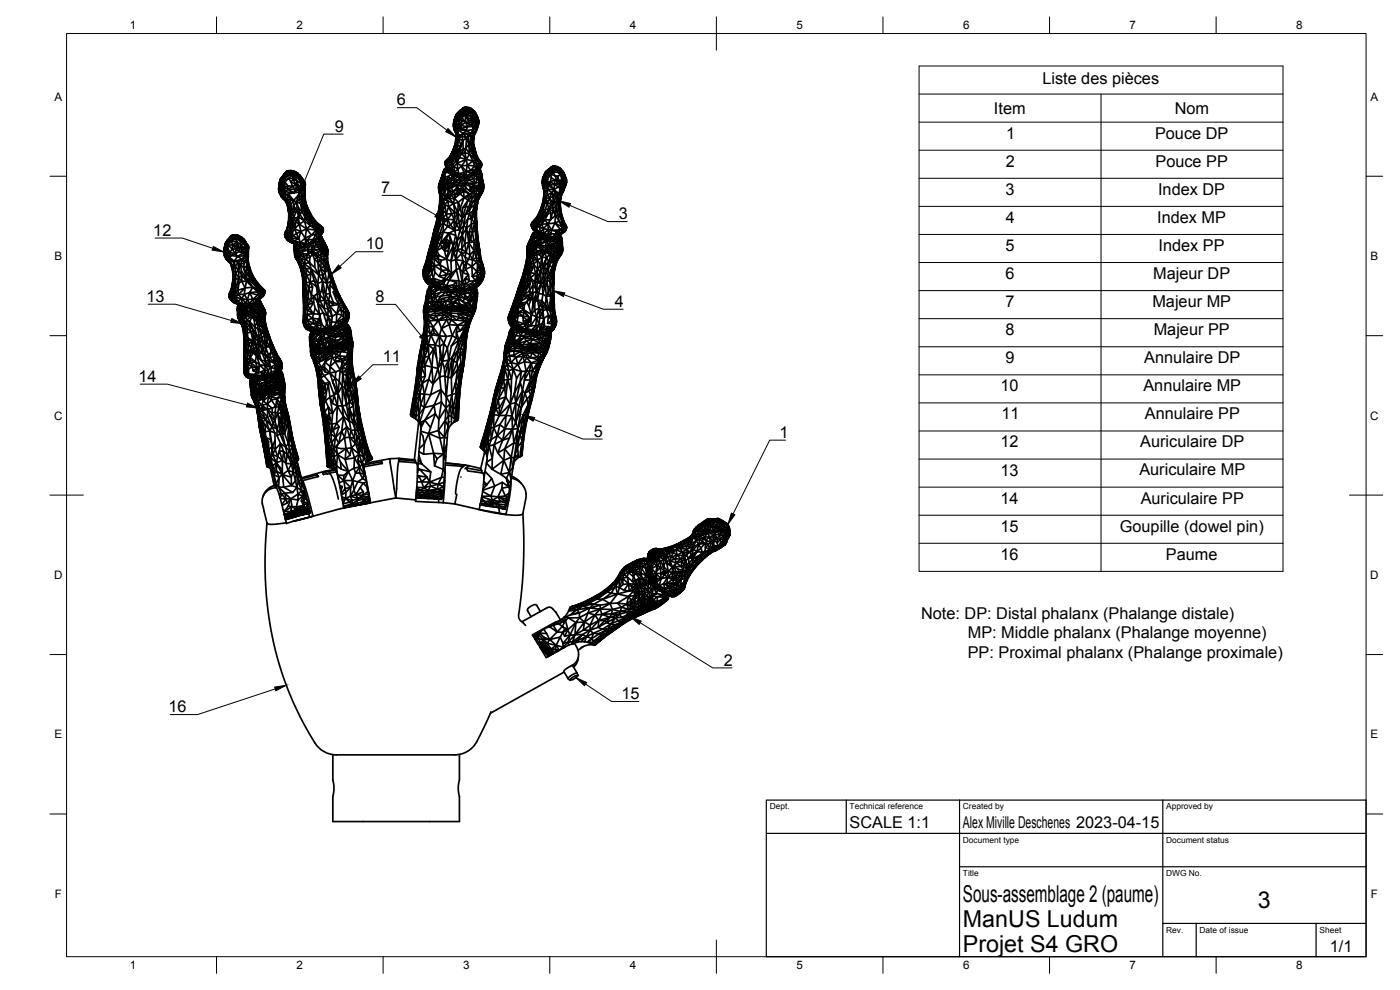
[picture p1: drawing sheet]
<svg xmlns="http://www.w3.org/2000/svg" width="420mm" height="297mm" viewBox="0 0 420 297" stroke-linecap="round" stroke-linejoin="round" font-family="sans-serif">
<defs><g id="words">
<g font-size="7">
<text x="289" y="270.6">Sous-assemblage 2 (paume)</text>
<text x="377.5" y="272.3">3</text>
<text x="289" y="278.1">ManUS Ludum</text>
<text x="289" y="285.5">Projet S4 GRO</text>
</g>
<g font-size="4.9">
<text x="312.8" y="25.3">Liste des pièces</text>
<text x="119.1" y="31.6">6</text>
<text x="298.3" y="34.1">Item</text>
<text x="352.6" y="34.1">Nom</text>
<text x="100.5" y="39.5">9</text>
<text x="301.9" y="41.6">1</text>
<text x="346.6" y="41.6">Pouce DP</text>
<text x="301.8" y="50">2</text>
<text x="346.8" y="50">Pouce PP</text>
<text x="114.4" y="57.9">7</text>
<text x="301.8" y="58.4">3</text>
<text x="347.6" y="58.4">Index DP</text>
<text x="185.7" y="65.8">3</text>
<text x="46" y="70.7">12</text>
<text x="301.9" y="66.8">4</text>
<text x="347.3" y="66.8">Index MP</text>
<text x="109.7" y="74.8">10</text>
<text x="301.8" y="75.3">5</text>
<text x="347.7" y="75.3">Index PP</text>
<text x="301.8" y="83.7">6</text>
<text x="346.1" y="83.7">Majeur DP</text>
<text x="43.9" y="90.6">13</text>
<text x="112.7" y="90.6">8</text>
<text x="184.5" y="92.1">4</text>
<text x="301.8" y="92.1">7</text>
<text x="345.8" y="92.1">Majeur MP</text>
<text x="301.8" y="100.5">8</text>
<text x="346.2" y="100.5">Majeur PP</text>
<text x="114.9" y="108.7">11</text>
<text x="301.8" y="109">9</text>
<text x="343.4" y="109">Annulaire DP</text>
<text x="41.5" y="114.6">14</text>
<text x="300.2" y="117.4">10</text>
<text x="343.2" y="117.4">Annulaire MP</text>
<text x="300.6" y="125.8">11</text>
<text x="343.6" y="125.8">Annulaire PP</text>
<text x="178.2" y="131">5</text>
<text x="234" y="131.4">1</text>
<text x="300.3" y="134.2">12</text>
<text x="342.2" y="134.2">Auriculaire DP</text>
<text x="300.2" y="142.7">13</text>
<text x="341.9" y="142.6">Auriculaire MP</text>
<text x="300.2" y="151.1">14</text>
<text x="342.3" y="151.1">Auriculaire PP</text>
<text x="300.2" y="159.5">15</text>
<text x="336.1" y="159.6">Goupille (dowel pin)</text>
<text x="300.2" y="167.9">16</text>
<text x="349.9" y="167.9">Paume</text>
<text x="276.4" y="185.6">Note: DP: Distal phalanx (Phalange distale)</text>
<text x="290.4" y="191.5">MP: Middle phalanx (Phalange moyenne)</text>
<text x="290.4" y="197.4">PP: Proximal phalanx (Phalange proximale)</text>
<text x="217.3" y="199.7">2</text>
<text x="186.5" y="209.8">15</text>
<text x="50.6" y="213.7">16</text>
<text x="255" y="248.5">SCALE 1:1</text>
<text x="289" y="248.5">Alex Miville Deschenes 2023-04-15</text>
<text x="399.1" y="285.7">1/1</text>
</g>
<g font-size="3.5">
<text x="39" y="8.8">1</text>
<text x="89" y="8.8">2</text>
<text x="139" y="8.8">3</text>
<text x="189" y="8.8">4</text>
<text x="239" y="8.8">5</text>
<text x="289" y="8.8">6</text>
<text x="339" y="8.8">7</text>
<text x="389" y="8.8">8</text>
<text x="16.3" y="30.2">A</text>
<text x="411.3" y="30.2">A</text>
<text x="16.3" y="78">B</text>
<text x="411.3" y="78">B</text>
<text x="16.2" y="125.9">C</text>
<text x="411.2" y="125.9">C</text>
<text x="16.2" y="173.7">D</text>
<text x="411.2" y="173.7">D</text>
<text x="16.3" y="221.6">E</text>
<text x="411.3" y="221.6">E</text>
<text x="16.4" y="269.4">F</text>
<text x="411.4" y="269.4">F</text>
<text x="39" y="290.8">1</text>
<text x="89" y="290.8">2</text>
<text x="139" y="290.8">3</text>
<text x="189" y="290.8">4</text>
<text x="239" y="290.8">5</text>
<text x="289" y="290.8">6</text>
<text x="339" y="290.8">7</text>
<text x="389" y="290.8">8</text>
</g>
<g font-size="2.5">
<text x="231" y="242.9">Dept.</text>
<text x="255" y="242.9">Technical reference</text>
<text x="289" y="242.9">Created by</text>
<text x="350" y="242.9">Approved by</text>
<text x="289" y="252.8">Document type</text>
<text x="350" y="252.8">Document status</text>
<text x="289" y="262.9">Title</text>
<text x="350" y="262.9">DWG No.</text>
<text x="350" y="279.9">Rev.</text>
<text x="360" y="279.9">Date of issue</text>
<text x="396" y="279.9">Sheet</text>
</g>
</g></defs>
<!-- layer: Visible -->
<g fill="none" stroke="#000" stroke-width=".51">
<path d="M136.1 38l.3 1M136.3 38.8l.4 .9zM136.3 36.8l.4 .9-.6 .3M136.4 39l.3 .7 1.2 1-.3 1-.4-1.5-.1 .4M136.4 39v-.7l.2 .9M136.4 38.3l-.3-.3v-.9l.2 1.7M136.4 38.3h1.2l-.4 .6-.3-.5-.3 .8M136.4 38.3l.3-.6 .2 .7 .5-.8 .2 .7 .9 .2M136.5 35.8v-.4l-.3 .9 .3-.5-.2 1-.1-.5-.1 1.7M136.5 35.8l.5 .1-.7 .9M136.6 39.2l.6 1 .2-.6 .5 1.1 1.1-.7M136.6 39.2l.8 .4-.2-.7 1.8 1.1"/>
<path d="M136.8 34.7l.1-.4-.4 1.5M136.9 39.9l.2 .7M136.9 36.7l.5 .9-.7 .1zM136.9 36.7l-.6 .1M136.9 34.3l.8-.8-.8 .8 .5-.1-.6 .5 .3 .3-.6 .8M137 35.9l-.1 .8 .9-.6M137 35.9l.8-.5v.7zM137.1 35l.4-.2-.5 1.1M137.1 35l-.1 .9M137.4 37.6l.5-.5-.3 1.2 .7-.7 .2 .9M137.4 34.2l.4 1.2 .9-.1 1.1 1.4M137.4 34.2l.7 .1-.6 .5 .8-.1-.5 .7"/>
<path d="M137.4 34.2l.6-.2 .1 .3M137.8 36.1l.9-.8 .1 .9M137.8 36.1l1 .1M137.9 37.1l-.1-1-.4 1.5M137.9 37.1l.9-.9-.5 1.4M137.9 37.1l.4 .5M138 34l1-.3-.9 .6M138 33.5l.6 .1-.6 .4M138 33.5v.5M138.1 34.3l.9-.1-.7 .5 1.3-.2-.9 .8zM138.2 33.1l-.5 .4-.6 1.5M138.2 33.1l.8-.5-1.3 .9h.3l-.6 .7"/>
<path d="M138.5 38.5l1.5 .7-2.8-.3-.6 .3M138.5 38.5l1.7-.4-.2 1.1 3-.5-1.5 2.4 .2 1.1-.3 1.1 .5-.1 .1 2 .2-1.5-.3-.5 .1-1.4-.3 .4M138.5 38.5l-1.3 .4M138.8 36.2l1 .5M139 32.6v-.2l.7-.2-.7 .2-.8 .7M139 32.6l.1 .4-1.1 .5M139 32.6l-1 .9M139 40l1 1.3-1.4-.4zM139 40l1.6 .5-.6 .8 .7 2h.7l.1-2.2-.8 2.2M139 40h2.3l-.7 .5M139 40l1-.8 1.3 .8M139 34.2l1.4-.6-.8 .9"/>
<path d="M139 34.2l.8-.8 .6 .2 .1 .8M139 34.2l.6 .3M139 33.7v.5M139.1 33.4l.6-.5-.7 .8 .1-.3-.5 .2 .4 .1M139.6 34.5l.9-.1-.1 1.4-.8-1.3 .2 2.2M139.7 32.2l-.7 .4 .7 .3-.6 .1v.4l-1.1 .1M139.7 32.2l1.1 .1-.4 .2M139.7 32.2h.4a3.4 3.4 0 0 1 2.8 1.9M139.7 32.2l-.7 .4M139.7 32.2l.7 .3M139.7 32.9l.1 .5M139.8 33.4l-.8 .3"/>
<path d="M139.8 36.7l1.4 .9-1 .5zM139.8 36.7l.7 .1 .7 .8M139.8 36.7l-1.5 .9M140.4 32.5h.7l-.1 .3M140.4 35.8l.7 .5 .4-1 .4 1.6 1.3 .8-.6 .6M140.4 35.8l.1 1M140.5 32.9l1.5 1.2-.1 .4-.8-1-.7 .1 .1-.7-.7 .5M140.5 32.9l-.1-.4-.7 .4M140.5 32.9l.5-.1 .1 .7 .5-.2-1.2-.8-.8-.2 .1 .6M140.5 34.4l.6-.9 .4 1.8 .6 .2-.2-1-.4 .8M140.5 34.4l1 .9M140.5 36.8l1.4 .1-.7 .7"/>
<path d="M140.5 36.8l.6-.5 .8 .6v1.1l.8-.5-.1 .8-.7-.3v.9l.7-.6 .4 .4 .4-.5 .2-1.5-.4 1M141.1 32.5l.4 .1-.7-.3 1 .7M141.2 37.6l.7 .4-1.7 .1-1.9-.5M141.5 35.3l-1.1 .5M141.5 32.6l.3 .4M141.6 33.3l.4 .8M141.8 33l.8 1.2-1-.9M141.8 33l1.1 1.1 .4 1-.6-1.2 .7 1.7-.8-1.4 .1-.3-.3-.5zM141.8 33l-.2 .3M141.9 38.9l.3 1-.9 .1zM141.9 34.5l1.1 1-.3 .9zM142 34.1l.6 .1 .4 1.3z"/>
<path d="M142.1 35.5l1.1 1.4-.5 .6v-1.1l-.8 .5zM143 35.5l.4 .1-.1-.5 .5 1.2M143.2 37.7h.3l-1 2.4 .5-.9zM143.4 38.2l-.7 1.7M143.6 36.7l.2 .2-.3 .8M143.6 36.7l-.4 .2v.8M143.6 36.7l-.2-1.1 .4 1.3M143.6 36.7l-.6-1.2 .2 1.4M83.6 56.9l.3 1zM83.6 56.5l.4-.8-.3 1.4 .3 1v-1.2l-.3 .2-.1-.6v.4M83.9 54.7v-.3l-.3 2.1 .1-.6M84 55.7l.5-.5 .4 .6"/>
<path d="M84 55.7v1.2M84 58.1l.2 .1 .5 .9zM84.2 53.5l.2 .4-.3 .5 .2-.7-.4 .7zM84.3 53.7l.7-.4-.6 .6 .5 .4M84.5 59.1l-.6-1.2 .6 1.2 .7 .7-.7-.7 .4 .5M84.5 56.7l.4-.9 .1 1.4 .5-1.1v1.4l.9-.7 1.8 1.1-2.7-.4-1-.8v1M84.5 56.7v-1.5l-.5 1.7M84.5 56.7l-.5 .2M84.5 57.7l.5-.5 .1 .9-.6-.4-.3 .5 .6 .5 .3-.6 .5 .2-.1-.8-.4 .6M84.5 57.7l-.5-.8 .2 1.3M84.8 52.9l-.8 1.1v1.7l.1-1.3 .4-.3-.5 1.6M84.9 55.8l.6-1.2v1.5"/>
<path d="M84.9 55.8l.6 .3M84.9 59.6l.8 .7M84.9 54.3l.6 .3M85 53.3l.4 .3-.9 .5v1.1l.4-.9v1.5M85 53.3l.8-.3-.4 .6M85 53.3l-.3-.2-.4 .6M85.2 59.8l1.6 1-.4 .5-.3-.9zM85.2 52.6l.5-.4 .3 .2zM85.2 52.6l.1 .4M85.4 53.6l-.5 .7M85.5 54.6l1.2-1.1 .6 1.1M85.5 54.6l.9 1.2-.9 .3"/>
<path d="M85.6 59.5l1.5 .6-1 .3zM85.6 59.5l-.4 .3-.3-.2M85.7 52.8l.3-.3-.2 .5-.1-.2-.4 .2M85.7 52.2l.2-.6-.7 1 .5 .2 .3-.3M85.8 51.6l-1.6 1.9M85.8 51.6l-1.1 1.5 .6-.1M85.8 51.6l.2-.2-.1 .2M85.9 51.6l.4 .3-.6 .3M86 51.4l.8-.1zM86 52.5l.3-.6v.8M86 52.5l.3 .2M86.3 52.7l-.5 .3"/>
<path d="M86.4 56.8l1.4-.9 .7 .8 .8 .3-1.1 .9 .3-1.2zM86.5 51.2h.9l1 .2-1-.2-.6 .1M86.7 58.4l-1.1-.1-.8 .4M86.8 51.4l.1 .4M86.8 51.4l.6 .1M86.8 51.4l-.9 .2M86.8 51.3h.7l-.1 .2-.6-.2v.1M86.8 51.3l-.9 .3M86.9 59.3l-.2-.9 1.4 1.7M86.9 59.3l-1.3-1v1.2l-.8-.8-.1 .4 .9 .4M86.9 52.5l-.6 .2-.9 .9M86.9 52.5l.6 .1-.8 .9"/>
<path d="M86.9 52.5l.4-.5 .2 .6 .3-.6 .8 1.1M86.9 52.5v-.7l-.6 .9M86.9 59.3l-1.3 .2M86.9 52.5l-1.5 1.1M86.9 51.8l.5-.3-.1 .5M86.9 51.8l-.6 .1-.3 .5M86.9 51.8l.4 .2M87.3 54.6l.5 1.3M87.3 52h.5M87.4 51.5l1.1 .7-.7-.2M87.4 51.5l1 .3 .1 .4M87.4 51.5l.4 .5"/>
<path d="M87.5 51.3l1.9 .7M87.8 55.9l-1.4-.1v1l-.9-.7M87.8 55.9l1.6-.4-.9 1.2M87.8 52l1.3 .8-.5 .3M88.1 53.5l.3 1.6 .9-.6 .1 1-2.1-.9zM88.1 53.5h-1.4l-1.8 .8M88.1 53.5l1.2 1M88.5 56.7l1-.5-.2 .8M88.5 52.2l1.2 .5-.6 .1zM88.6 53.1l-1.1-.5 .6 .9M88.6 53.1l.9 .3 .6 1.4M88.6 53.1l.7 1.4"/>
<path d="M89.3 54.5l1.5 .7-.4 .8M89.3 57l.9 .6-4.6 .7M89.4 52l-1-.6 1.6 1.1M89.4 52l-1-.2 1.3 .9M89.4 52l.3 .7M89.5 56.2l.6 .6-.8 .2M89.5 56.2l.9-.2-.3 .8M89.5 58.7l1.2 .2-.8 .9zM89.5 58.7l.7-1.1 .5 1.3 .4-1.2 .1 1.2h-.5v1l.5-1 .1 .9M89.5 53.4l.6-.1 .4 .8zM89.5 53.4l-.4-.6 1 .5 .9 1-.5-.2M89.9 59.8l.7 3.7 .2-1.8-.6-.6-1.2-.5z"/>
<path d="M89.9 59.8l.8 .1-.5 1.2M90 52.5l-.3 .2 .4 .6h.4l-.8-.6M90 52.5l.8 1.2M90 52.5l.5 .8M90.1 54.8l.7 2 .2-.6-1.6-.7 .1 .7M90.1 54.8l.4-.7 .3 1.1M90.1 56.8h.7l.8-.4-.1 .7-.1-.7-.3 1.3-.3-.9-.6 .8zM90.8 55.2l.6 1.2-.4-.2zM90.8 55.2l.6 .1v1.1l.2-1.1h-.2l-.4-1 .6 1-.1-.7 .1 2.4M91.1 57.7l.4 .1-.3 1.1 .3-.2-.2 1.1M91.1 57.7l.4-.6v.7M91.3 59.8l.2-.7 .1 1.4-.3-.7-.6 .1 .1 1.8 .5-1.9 .1 2.8"/>
<path d="M91.5 54.6l-1-1.3 1 1.3-.5-.3-.2 .9M91.5 57.1l.1-.1-.1 2.1v-.8M91.5 58.2l.1 1.6-.1-.7M131.7 56.9h.3l.1 1.2zM131.7 56.9l-.1-.8 .1 .8 .1-.5 .2 .5M131.7 56.9l.3 1.7M131.8 56.4l.3-.5-.1 1M132 58.3v1.5M132 56.9l.4 .2-.1 .9zM132 56.9l.5-.7-.1 .9M132 59.8l.1 1.1-.1-1.1-.2 2 .3-.9-.3 1.7M132 58.6l.1-.5 .4 1.2-.5-.7 .4 1.5 .1-.8 .4 1.6-.8-1.2-.1-1.1v1.2"/>
<path d="M132.1 55.9l.6-.7-.2 1 .5-.8-.1 1.4M132.3 58l.4 .5h.5l1.7 1.1-1.4-.2-.3-2.1-.5 1.2 .4 1.3-.6-.5zM132.3 58l-.2 .1-.3-.6 .2 1.1M132.4 54.3v.5l-.6 .8 .6-1.3-.4 .3M132.4 54.3l.3-.6-.3 1.1M132.4 57.1l.5-.3 .3 .5zM132.4 54.8l.3 .4M132.6 53l.1-.2-.9 2.3 .2-.5-.4 1.5 .2-1v1.3v-.8l.3 .3 .3-1.1M132.7 53.7l.3 1.7 .4-.3M132.7 52.6l-.3 1.7M132.9 53l-.1-.4-.1 1.1 .2-.7v1.5M132.9 53l.3-.4h-.4l.7-.6-.3 .6v.6l.4-.1"/>
<path d="M132.9 53l.3 .2-.2 .5M132.9 56.8l.6-.4-.3 .9M132.9 54.5l.4-.3 .1 .9zM132.9 54.5l-.2 .7 .9 .7M133 53.7l.8 1.3M133 51.5l-.3 1.1M133 51.5l.2-.2-.1 .4M133.1 59.8l.4-.4 1 .9zM133.1 51.7l.7-.4-.3 .7zM133.2 52.6l.4 .5M133.2 58.5l1.2-.5 .1 .8M133.2 58.5l1.3 .3"/>
<path d="M133.4 55.1l.4-.1-.2 .9zM133.5 50.7l-.5 .8zM133.5 50.7l.1 .1-.4 .5zM133.5 48.9l.2 .4h-.2M133.5 48.9v.4M133.5 56.4l.1-.5-.7 .9M133.5 56.4l.1 1.1M133.5 49.3l.3 .7M133.6 55.9l.5 .5h-.6M133.6 55.9l.8-.5 .2 .4 .9-.3-.6 .6M133.6 50.8l.2 .5 1-.2M133.6 53.1l.5 1 .9-.5 .4 .6"/>
<path d="M133.6 53.1l.9-.2-.4 1.2-.8 .1 .3-1.1-.6 .6M133.6 57.5l-.4 1M133.7 48.4l-.2 .5M133.7 49.3l.8 .9M133.7 48.4l.6-.7-.6 .7M133.7 49.3l.1 .7M133.7 48.4l.1 .3-.3 .2M133.7 48.4l.6-.4-.5 .7M133.8 48.7l.5 .1-.6 .5M133.8 48.7l-.1 .6M133.8 55l.5-.3 .1 .7zM133.8 50l.4 .6z"/>
<path d="M133.8 50l.3-.4 .1 .9 .3-.3 .3 .8M133.9 50.2l-.4 .5 .5-.4M134 50.4l-.2 .1M134.1 56.4l.8-.3 .5 .4zM134.1 50.5h-.3l-.2 .3 .6-.2M134.2 50.6l3 2.1zM134.3 48.8l-.2 .8 .7 .1M134.3 48.8l.4-.1 .1 1M134.3 50.7l-.5 .6 .4 .4-.7 .3 .1 1.1M134.3 54.7l.4 .1-.3 .6 .8-.4-.5-.2 .7-.6-.2 .8M134.4 58l1 .6M134.5 57l.7 .4h.9l-.7 1.2-.2-1.2-.8 .6z"/>
<path d="M134.5 50.2l.3-.5 .2 1M134.5 50.2l.5 .5M134.5 58.8l.9-.2-.5 1M134.7 48.7l1.2-.7-.3 1M134.7 48.7l.9 .3M134.8 51l-.6-.5 .9 .8M134.8 49.7l1-.2 .4 .4M134.8 49.7l.8-.7 .2 .5 1-1.2 .4 .6 1.3 .9M134.9 59.6h1.5l-.3 1.5M134.9 56.1l-.3-.3-.5 .6M134.9 51.2l-.7 .5 1.2 .7-.4-1.1M134.9 59.6l1.2 1.5"/>
<path d="M134.9 48.1l-.2 .6M135 53.6l-.7 1.1-.2-.6-.3 .9M135 53.6l.7-.5-.3 1.1M135 50.7l1.4 .9-.5 .1zM135 50.7l.6-.3 .8 1.2 1.3 .5-.3-1.3-1 .8M135 50.7l.8-1.2-.2 .9 .6-.5 .2 1.7M135 50.7l-.2 .3M135.1 51.4l.4 .1M135.2 46.7l-.9 1.3 .6 .1-.6 .7v-1.1zM135.4 52.4l.8-.2-.5 .9M135.4 52.4l-.9 .5 .5 .7M135.4 52.4l.3 .7"/>
<path d="M135.4 51.5l.8 .7M135.4 58.6l2.2 2.1M135.5 55.5h1.7l-1 .3zM135.6 47l-.7 1.1M135.9 45.2l-.8 1.8 .7-1.5-.6 1.2M135.9 45.2l.6-1.7-.7 2 .1-.3-.3 1.8h-.5l-.2 1.1 1-.1-.1-.6-.9 .7M135.9 45.2l.2 .1-.5 1.7 .2 .4 .3-2.1M135.9 45.2l.8-2-.6 2.1M136.1 45.3l.4 .2-.7 1.9 1.4-1.9-1.3 2.5 .8-.6 .5-1.9M136.1 51.9l.1 .3M136.1 57.4l1.6-.6-1.2 1.6M136.1 57.4l-.7-.9-.9 .5-.4-.6-.5 1.1"/>
<path d="M136.1 57.4l.4 1M136.2 54.8l-1 .2 .3 .5 .7-.7 1 .7M136.2 54.8l1.7 .1M136.2 52.2v.8l.6-.5M136.2 53h1.1l.2 .2M136.2 49.9l1-1 .2 1.9M136.2 53l-.5 .1M136.2 49.9l1.2 .9M136.4 51.6l.8 1.1 .5-.6M136.4 53.9l1.6 .1-1.8 .8zM136.4 53.9l-.2-.9-.8 1.2M136.4 53.9l.9-.9 .7 1"/>
<path d="M136.4 53.9l-1 .3M136.4 52.2h-.2M136.5 58.4l1.6-.2-1.7 1.4 .1-1.2-1.1 .2M136.5 58.4l1.2-.7 2.8 2.4M136.8 48.3l-.1-.9-1.1 1.6M136.8 48.3l1-1-.6 1.6 2.8-1.1-1.5 2M136.9 52.6l.1 .1M136.9 41.1l-.2 2.1 .6-.5v1.1l-.6-.6zM136.9 41.6h.2l-.4 1.6M136.9 56.5l.3-1 .5 1.3M137 52.7l-.8 .3M137.1 41.6v-1l-.2 1v-1.6l-.4 3.5 .2-.3-.2 2.3"/>
<path d="M137.1 41.6l.5 .1-.3 1zM137.1 40.6l.5 1.1M137.2 45.5l.7-.3-1.2 2.2 .9-1-.8 1.9M137.2 45.5l.1-1.7-.8 1.7M137.2 45.5h-.7M137.2 52.7l.8 .6 1.7 .2a2.24 2.24 0 0 1-2.5-.8zM137.2 55.5l-1.8 1 .8-.7-1.3 .3M137.2 55.5l.7-.6 1.2 .7M137.2 55.5l1.6 .6M137.2 55.5l1.9 .1M137.3 53h.1M137.4 50.8l1.1-1 .7 2-.1 .8"/>
<path d="M137.6 46.4l1.9-.6 .5 2-1.4-1.8-.8 1.3M137.6 46.4l.2 .9M137.6 41.7l.7 1.9-1 .2zM137.6 41.7l1-.8 .3 1.3zM137.7 52.1l1.1 1.2-1.6-.6M137.7 52.1l1.4 .5-.3 .7M137.7 56.8l-.8-.3-.8 .9M137.8 47.3l2.2 .5M137.9 40.7l.7 .2M137.9 54.9l.1-.9 1.5 1.2M137.9 54.9l1.6 .3M137.9 45.2l1.1-.4-.4 1.2z"/>
<path d="M137.9 45.2l.4-1.6-1.1 1.9M137.9 45.2l-.3 1.2M138 54l1.4 .2M138.3 43.6l.6-1.4-1 3M138.4 56.8l.7 .6-1 .8 .3-1.4-.7 .9v-.9M138.4 56.8l.4-.7-1.1 .7M138.4 56.8h-.7M138.4 56.8l1 .2M138.5 49.8l1.7-.2-.3 1.8 .2 1.4 1.3-.8 1.2-.4-1.4 1M138.5 49.8l1.4 1.6-.7 .4M138.5 53.5l-.5 .5M138.8 53.3l-.1 .3h.7l1.1-.4-.8 .3"/>
<path d="M138.8 56.1l.6 .9M139 44.8l.8-.3-.3 1.3M139 44.8l.5 1M139.1 55.6l.4-.4 .5 1.3-.9-.9-.3 .5M139.1 52.6l.3 .7h-.6M139.1 57.4l.2 1.8M139.1 53.6l.3 .6M139.2 51.8l.9 1 .8-.2-.4 .6-.4-.4-.4 .7-.3-.2 .7-.5-1-.2M139.2 51.8l-1.5 .3M139.3 59.2l1.4-.2-.2 1.1M139.4 57l1.5 1.2-1.8-.8zM139.4 57l.6-.5 1 .9"/>
<path d="M139.5 55.2l.8-.3 1.4 1.5-.7 1 .1-1.4M139.5 55.2l-.1-1 .9 .7 1.7 .7M139.5 45.8l1.4 .4-.9 1.6M139.5 55.2l1.6 .8M139.6 53.5l.9 .4-1.1 .3M139.8 44.5l.2-3.2-1.1 .9 .1 2.6M139.9 51.4l2.9-.6-1.4 1.2zM140 47.8l1.9 .5-1.7 1.3M140 47.8l.2 1.8M140.2 49.6l2.2 .2-1.1 1.4M140.2 49.6l1.1 1.6M140.5 53.9l1.5-.2 .7 1.2"/>
<path d="M140.7 43.3l-.9 1.2 1.1 1.7-.2-2.9 .7 2.2M140.8 53l.6-.2-.9 1.1-.4-.6M140.9 58.2l-.2 .8h1.3l-1.5 1.1M140.9 58.2h2l-.9 .8M140.9 46.2l1 2.1 2.1 1.5-.6 .4-.2-.9-.8 .5-.5-1.5 .7-.3zM140.9 58.2l-1.6 1M140.9 58.2l1.1 .8M141 57.4l1.3 .2-1.4 .6M141.1 52.7l.3 .1 .6 .9M141.3 40l.2 1.1-.9-.6 .1 2.8M141.3 52.5l.1 .3 1.3-.2-.7 1.1M141.4 45.5l1 1.4 .2 1.1z"/>
<path d="M141.4 45.5l.6-.3 .4 1.7M141.4 45.5v-2.2l.6 1.9 .7 .9 .5 1.9M141.7 42.2l.2 1 .3-1.3v1.8l.5 1.8-.5-2.2M141.8 52.2l.9 .4 .6 1M142 53.7l1.3-.1-.6 1.3M142 59l.6 .7-.6 .7M142 59l1.4-.1-.8 .8 .8-.3-.4 .6 .2 .4-.6 .8v1.1l-.8 1.1 .8-2.2-1.6 1.5M142 41.8l.3-1-.1 1.1-.2-.1 .3-1.3-.6 1.7M142 59l-.7 1.5M142 55.6l.7 .5-1.6-.1M142 55.6l1.6 .1 .3 .6 .3-.8-.6 .2M142.4 49.8l1 .4-.6 .6z"/>
<path d="M142.4 51.8l.3 .8M142.5 46l.7 2-.8-1.1zM142.5 40.1l.2-.2-.4 .6 .2-.4-1 1 .8-.6v.3M142.5 51.7l1 .5-.8 .4M142.6 51.6l1.1-.6zM142.7 54.9l-2.2-1-.2 1h2.4l-.7 .7M142.7 56.1l.6 .3-1.1 .5M142.7 56.1l.9-.4-.3 .7 .6-.1-.2 1-.4-.9-.3 .8M142.7 51.6l-1.5 1 .2-.6-.5 .6h.3l-.7 .6M142.7 45.5l.3 1.5 .2-.2-.5-1.3v.6l-.5-2.4 .3 2.3M142.7 56.1l-1 .3 .5 .5M142.7 56.1l-.5 .8"/>
<path d="M142.7 52.6l1.1 .6-.5 .4M142.8 51.5h.3l.4 .7M143 57.2l-.7 .4-.1-.7-1.2 .5M143 57.2l.7 .1-.1 1M143 57.2l-.1 1 .7 .1M143 47l.6 1-.4-1.2 .8 1.5-.4-.3 .1 .4-.7-1.4 .2 1M143.1 51.4h-.1M143.2 48h-.6l.6 1.3 .6-.1 .2 .6 .4-.4-.1 .8 .3-.9-.3 .9-.3-.4v.5M143.3 53.6l.6 1M143.4 50.2l-.8 1.4 .2-.8M143.4 50.2l.2 .7-1 .7M143.4 50.2h.9l-.4 .5"/>
<path d="M143.4 58.9l.2-.6-1.6 .7M143.4 51.1l.4 .3-.7 .1M143.6 58.3l.7-.4-.9 1M143.7 59.7l-1.1 2.6 .6-1.9 .1 .6-.4 1.3M143.7 48.4l-.5-.4 .6 1.2M143.7 59.7l-.3-.3-.2 1M143.7 48.4l.7 .5M143.7 51h.2l-.1 .4M143.7 57.3l.6-.1v.7l.4-.3-.6 .8 .2-.5zM143.7 59.5l-.1 .3M143.8 53.2l.6 1-.1 .6-.1-.9-.3 .7zM143.8 51.4l.4 .4-.2 .4"/>
<path d="M143.8 50.9l.4 .4v.5l-.4-.9M143.8 51.4l.4 1.5M143.8 49.2l-.1-.8 .7 1M143.8 49.2l.6 .2M143.9 56.3l.5-.1-.1 1zM143.9 54.6l.4 .2-.7 .9 .3-1.1-1.2 .3M143.9 50.7v.3M144 50.7l.5 1.4M144 50.7l.4 .8-.5-.8M144 52.2h-.5l.3 1 .4-.3v1l.3-.3-.3-.7M144 52.2l.4 .5M144 50.3l-.1 .4-.3 .2z"/>
<path d="M144 48.3l-.3 .1M144.1 58.4v.4l-.7 .6zM144.1 58.4l-.7 .5M144.2 55.5l.2 .7M144.2 52.9l.2-.2v1.5M144.3 57.2h.4l-.4 .7M144.3 50.3l-.6 .7zM144.4 52.7l.2 .3M144.4 54.2l.1 .6h-.2l-.1 .7M144.4 54.2l.3-.4-.2 1M144.4 56.2l.4 .1-.1 .9M144.4 48.9l.2 .4-.2 .1z"/>
<path d="M144.4 48.9l.2 .4M144.4 56.2l.3 1M144.5 52.1l-.1-.6 .8 4.1M144.5 52.1l-.3-.3 .2 .9M144.5 52.1l-.1 .6M144.5 48.9l-.5-.6 .4 .6M144.5 54.8l-.3 .7M144.5 54.8l.1 .7M144.5 54.8h.2M144.6 58l-.9 1.7zM144.6 49.5l-.3 .7M144.6 55.5l.4 .3-.2 .5"/>
<path d="M144.6 55.5l.1-.7 .3 1M144.6 53l.1 .8-.2-.2zM144.6 55.5l.2 .8M144.7 57.6l-.1 .4-.5 .4M144.7 57.2l.4-.4-.4 .8M144.7 57.2v.4M144.7 54.8l.1-.4 .2 1.4M144.8 54.4l-.1-.6v1M144.8 54.4v-.4l.3 1.3M144.8 54.4l.3 .9M144.8 56.3l.2 .9M145 57.2l-.4 .8 .4-.8-.3 .4"/>
<path d="M145 55.8l.2 .4-.1 .6zM145.1 55.3l.1 .9M145.1 55.3l.1 .3M145.2 55.6l-.2 1.6M162.7 54.8l.5 1.4M162.8 54.3l-.1 .5M162.8 55.6l.3 1.1 .1-.5 .3 .9-.4-.4zM162.8 54.9l.2 .5M162.9 53.6l-.1 .7M163 56.2l.3 1.2M163 55.4l.6 .4 .7-.6 .3 .5M163 55.4l.6-.6v1"/>
<path d="M163.1 54.3l-.3 .6 .1-1.3-.1 .7M163.1 54.3l-.1 1.1M163.1 54.3l.5 .5M163.2 52.8l.4-.1-.6 .9 .6-.2-.5 .9-.1-.7 .2-.7-.3 .7zM163.2 52.8l.2-.5-.2 .6M163.2 56.2l1.2 .6 1.8 .1 1.2 1.8 .4-.6-1.6-1.2M163.3 57.2l-.2-.5 .6 1.1M163.3 57.7l.3 .7 .7 .1-.4 1-.3-1.1-.3 1.1v-1.8l-.1 1.4 .1 .4h.6l-.4 1.5M163.3 57.7v-.3l.3 1 .1-.6 .6 .7M163.3 57.3v.4M163.3 57.4v-.2l.4 .6 .3-.5 .3 1.2M163.3 57.4l.4 .4"/>
<path d="M163.6 53.4l.6-.6-.3 1.2M163.6 53.4l.3 .6M163.6 52.7v.7M163.6 54.8l.7-.2v.6zM163.6 55.8l1-.1-.2 1.1zM163.6 55.8l-.4 .4M163.7 57.8l-.2-.7 .5 .2 .4-.5-.1 1.7M163.9 54l-.8 .3M164 51.4v-.1l-.8 1.6 .5-1.2-.3 .6M164 51.4v.8l-.4 .5zM164 52.2l.7-.5-.5 1.1M164 51.4l.3 .1-.3 .7"/>
<path d="M164 51.4l.7-.7 .2 .2zM164 51.4l.8-.1-.5 .2 .4 .2M164 52.2l-.4 1.2M164 52.2l.2 .6M164.2 52.8l.5-.5-.2 1.2M164.3 58.5l1.3-.7-.6 1.6zM164.3 55.2l.9-.7v1zM164.3 54.6l-.4-.6-.3 .8M164.4 56.8l1.2 1 .4 1.1h.8l-.5 1.3M164.5 53.5l-.2 1.1M164.5 53.5l-.6 .5M164.6 55.7l.6-.2 1 1.4"/>
<path d="M164.7 51.7h.5l-.5 .6M164.7 51.7v.6M164.7 52.3h.7l-.9 1.2M164.8 51.3h1l-1.1 .4M164.8 51.3l-.1 .4M164.9 50.9l.4 .1-.5 .3M164.9 50.9l-.1 .4M165 59.4l1-.5-.1 2.3-.9-1.8-1.1 .1 .4 1.4 .7-1.5 .3 1.7 .6 .1-1.2 1.5M165.2 54.5l1.3-.5-.1 1.3M165.2 54.5l1.2 .8M165.2 54.5l-.9 .1M165.2 51.7l.2 .6"/>
<path d="M165.3 50.3l.7-.4-.5 .2-1.5 1.2M165.3 51l.5 .3 1.1-.2M165.3 51l.6-.2-.1 .5 .7-.7 .4 .5M165.3 50.3l.5 .1-.9 .5M165.3 50.3l-.4 .6M165.4 52.3l.6-.6 .6 1.1M165.4 52.3v1M165.4 52.3l1.2 .5M165.4 53.3l-.2 1.2M165.4 53.3l1.1 .7M165.8 50.4l.1 .4-1 .1M165.9 50.8l.7-.8-.1 .6z"/>
<path d="M165.9 49.9l-1.2 .8M165.9 49.9h.1M166 58.9l.3 1.3-.4 1v1.1M166 49.9l.6 .1-.8 .4M166 49.9h.7zM166 49.9l-.2 .5M166.2 56.9l.6 2-1.2-1.1zM166.3 49.8l-.4 .1M166.4 55.3l1.9 .1-.7 .7-1.2-.8-.2 1.6M166.4 55.3l.9-.5 1 .6M166.4 55.3l-1.2 .2M166.5 54l.5-.1 .3 .9z"/>
<path d="M166.5 50.6l.6-.4-.2 .9M166.5 50.6l-1.2 .4M166.6 52.8h.8l-.4 1.1M166.6 52.8l.4 1.1M166.7 49.9l.4 .3-.5-.2zM166.7 49.9l.7 .1 .7 .5M166.8 58.9l.6-.2-.3 2.2zM166.9 51.1l-.9 .6-.2-.4-.6 .4M166.9 51.1l.5-.1-.1 .7M167 53.9h.6l-.3 .9 .9-.4 .1 1M167.1 50.2l.5 .1-.1 .3 .5 .1 .1 .5zM167.1 50.2l.3-.2 .2 .3"/>
<path d="M167.3 51.7l.9 .8 .1-.8 .3 1.7M167.3 51.7h-2.1M167.3 51.7h1M167.4 51l.1-.4-.6 .5M167.4 51l.7 .2 .2 .5M167.4 51l.9 .7M167.6 50.3l.5 .2-.1 .2zM167.8 58.1l.5 .5-.9 .1 .1 2.5 .3-1.2-.4-1.3M168 56.6l.5 .9-.7 .6zM168.1 51.2l1.2 1.2M168.1 50.5l.8 .9zM168.2 54.4l.8-.2-.7 1.2"/>
<path d="M168.3 55.4l-.3 1.2 .8-.2-.3 1.1 .6-.3-.8 1.4 .2-1.1 .9-1.3-.7 1.9 .4-.9M168.3 55.4l.8-.5-.1 .8zM168.3 51.7l.9 1.7h-.6M168.3 51.7l.7 .7h.3l.4 1.4 .1-.3 .3 .6-.4-.9 .1 .3M168.3 51.7h.5l.2 .7M168.3 58.6l.4-.5-.4 1.1M168.6 53.4l-.4-.9-.8 .3 .2 1.1 .6 .5M168.7 58.1l-.4 1.1v-.6l-.5 1.4M168.7 51.3l.4 .5-.3-.1zM168.7 51.3l-.7-.6 .8 1M169 54.2l.1 .7 .4 .3-.5 .5 .5 .6-.4 .9 .7-1.6-.4 .6-.6 .2 .2-.7-1 .9-.4-.5-1.4 .8-1.6-1.2M169 54.2l-.4-.8-.4 1"/>
<path d="M169 54.2l.5 .4-.4 .3M169 54.2l.2-.8 .3 1.2 .2-.8 .2 1.2M169 52.4l.7 1.4-.5-.4zM169.1 51.8l-.2-.4 .4 1M169.2 51.9l.3 .7zM169.3 52.4l.5 1.1-.3-.9 .2 .6M169.9 55l.2-.3-.7 1.5 .1-1 .4-.2-.4-.4v.6M170.1 54.1v.6l-.3-1.2 .1 1.5M67.3 76.7l.5 1 .3-.1 .3 .6M67.3 76.7l.5 1M67.3 76.7l-.2-1.1 .2-1.2-.2 1.2 .3 1.2M67.3 74.4l-.2 1.2"/>
<path d="M67.4 74.7l-.2 1.1 .3-.1M67.4 74.7l.1 1M67.4 76.8l.7 .8zM67.4 76.8l.1-1.1 .4 1.4M67.5 75.7l.4 .7 .4-.7 .2 .9-.6-.2v.7M67.5 75.7l.4-1.2 .4 1.2M67.5 73.5l-.1 1.2 .5-.2M67.5 73.5l.3-.2-.4 1.4M67.5 73.5l.3-.6 .1 1.6M67.5 75.7h.8M67.6 73.2l-.3 1.2zM67.6 73.2l.2-.5-.3 .8"/>
<path d="M67.8 72.7l.7-.4-.7 .6M67.8 72.7v.2M67.8 77.7l.7 .8zM67.8 73.3l.5-.5 .1 .7zM67.9 77.1l.6-.5 .2 .5-.6 .5 .9 .6M68.1 72.2l.4-.2-.7 .7M68.1 72.2l-.3 .5M68.3 75.7l.1-1.2 .6 1.3M68.3 75.7l.7 .1M68.3 72.8l-.5 .1M68.4 73.5v1h-.5zM68.4 73.5l1.2 1.2"/>
<path d="M68.4 73.5h1.4M68.5 72.3l.9-.3-1.1 .8M68.5 72.3l-.2 .5M68.5 72l.5-.7-.9 .9M68.5 72l.7-.2-.7 .5M68.5 72v.3M68.9 78.7l.5 .9 .6 .2v1.1l-.7-1.5M68.9 78.7l.2 .2M69 75.8l.3 .9-.8-.1zM69 75.8l1.7 .3M69 78.2h-.6l.7 .7-.1-.7 1.3 .1M69 78.2l-.3-1.1 1.6 1.2"/>
<path d="M69.3 70.8l-1.2 1.4M69.3 76.7l1.4-.6 .6 .8-2-.2-.6 .4M69.3 71.8l.7-.7-.6 .9M69.3 71.4l-.1 .4zM69.4 72l1.2-.9 .1 .6 .8-.1 .5 .6-1.3-.5zM69.4 72l-.1-.2-.8 .5M69.4 79.6l-.3-.7 .9 .9M69.5 72.4l1.2-.7 .4 .9M69.6 74.7l.2-1.2 1.1 1.2M69.6 74.7l-.6 1.1M69.7 70.5h.5zM69.7 70.5l-.4 .3"/>
<path d="M69.8 73.5h1.3l.2 .8zM69.8 70.7l-.5 .1M70.2 70.5l.8 .1-.5 .1zM70.2 70.5l.8-.1 1.6 .8M70.3 78.3l.3 1.7-.6-.2zM70.3 78.3l-1.2 .6-.6-.4 .4 .2M70.3 78.3l1.2 .4-.9 1.3 2 2.6-.2-1.4M70.5 70.7h-.7l-.7 .3 .5 .1-.6 .2 .3 .1-.8 .6M70.6 71.1l.9-.1v.6l-.9-.5h-1l-.3 .7M70.6 71.1l-.1-.4-.5 .4-.2-.4-.5 .7M70.9 74.7h-1.3l1.1 1.4M70.9 74.7l1.1-.2-.2 1"/>
<path d="M71.1 72.6l-1.3 .9-.3-1.1-1.1 1.1M71.1 72.6l-1.6-.2-1.2 .4M71.5 71l-.5-.4-.4 .5M71.5 71l1.1 .4v.5zM71.5 70.6l1.1 .6v.2l-.8-.5M71.5 71.6l1.1 .3-.6 .3 .9 .7 .2-.7-.5-.3 .3 1 1 .6M71.8 75.5l-.9-.8-.2 1.4M71.8 75.5l1.1 .5-1.6 .9 2-.2-.4-.7M71.8 75.5l1-.2 .1 .7M71.8 75.5l-1.1 .6M72 72.2l.4 1.3-1.3-.9M72 74.5l-.7-.2-.4 .4"/>
<path d="M72 74.5l-.9-1.9v.9l.9 1 .7-.1 .1 .9M72 74.5l.8 .8M72.2 79.4l-.7-.7 .1 2.4 .6-1.7 .2 1.8M72.2 79.4l1.1-.6-.2 1.5 .9-.4-.1 1.9M72.2 79.4l.9 .9M72.6 71.4l.6 .5-.1 .3zM72.7 77.8l-1.4-.9-1 1.4 2.4-.5-1.2 .9M72.8 75.3l.9 .6-.8 .1M72.8 75.3l.5-.8 .4 1.4M73.2 71.9l-.6-.7 .7 .7M73.3 76.7l.5 .8-1.1 .3zM73.3 76.7l.4-.8 .1 1.6 .4-1.5 .2 1.5"/>
<path d="M73.3 71.9l.6 1zM73.3 71.9l.6 1M73.5 73.7l-.6-.8-.5 .6 .9 1 .2-.8 .4 1-1.2-.3-.3-.9-.4 1M73.5 73.7l.8 .5M73.7 72.5l.4 .7M73.9 74.7l.3 1.3 .2-.2v1.7l.1-.5-.2-2.1-.1 1.1-.5-.1zM73.9 72.9l.6 .8-.6-.2 .4 .7-.4 .5 .6 .3v3M73.9 72.9l.6 .8M73.9 72.9l-.8-.7 .8 1.3M73.9 73.5l-.4 .2M74.3 74.9l.4-.4-.2 1.7M74.4 77.5l-.3 1-.3-1-.5 1.3-.6-1-.5 1.6"/>
<path d="M74.4 77.5l.3 2-.2-1.5-.4 .5 .4 .7-.5 .7 .1-1.4-.8 .3M74.6 74.2l-.1-.5 .1 .5h-.3v.7M74.7 74.5l-.1-.3-.3 .7M85.4 70.4l.7 1.5M85.4 70.4l.3-.3-.1 .9M85.6 60.1l.7 1.6 .1-.4 .7 1.6 .1-1.3 .7 1.7 .8 .5 .5-.7M85.6 71l1 1M85.6 71l.3-.4 .2 .8M85.6 71l.1 .4M85.7 69.6l-.3 .8M85.7 71.4h.4l.1 .5M85.7 71.4l.5 .5"/>
<path d="M85.9 70.6l.3-.6 .2 .9M86.1 71.4l.7-.2-.2 .8M86.1 71.9l.4 .4M86.1 71.9h.1M86.1 69l-.4 .6M86.1 68.7l-.4 .9M86.2 70l-.5 .1 .4-1.1-.4 .7v.4l.2 .5 .5 .3M86.2 70l.6-.1 .5 .7 .6 .2M86.2 71.9l.4 .1 .4 .6-.8-.7 .3 .4M86.3 61.7l.7 2-.4-.8zM86.4 70.9l.4-1v1.3M86.4 62.4l.4 2-.2-1.5 .1 1.2"/>
<path d="M86.5 67.3l-.4 1.7zM86.5 72.3l.9 .3M86.6 62.9l-.5-1.8 1 1.8-.1 .8 .3 1.3M86.6 69.1l.5-.6-.3 1.4M86.6 72l.8 .6M86.6 72h.6M86.6 66l-.1 1.3 .2 .7v-2.1l-.2 1.4M86.6 66l.4 .1-.3 1.9 .5-.9-.1 1.4 .4-1.4M86.7 65.9l.1-1.5 .4 2.7 .1-2.1 .2 2.1M86.7 65.9v-1.8l-.1 1.9M86.8 64.4l.5 .6M86.8 71.2l.5-.6 .2 1 2.2-.1-1.8-.7-.4 .8-.7-.4 .4 .8"/>
<path d="M86.8 71.2l-.4-.3-.3 .5M86.8 69.9l-.2-.8-.4 .9M86.8 69.9l.7-1.1-.2 1.8 .5-1.2 .1 1.4M87.1 60.1l.1 1.5-.4-.8zM87.2 72l.3-.4 .8 .7M87.3 65l1.5 1.6M87.5 68.8l-.8-.8-.6 1M87.5 68.8l.6-1.6-.3 2.2M87.5 68.8l.3 .6M87.5 67.1l.6 .1 .3 1.5M87.5 67.1l.6-1.5v1.6l.7-.6-.4 2.1M87.5 67.1v1.7"/>
<path d="M87.8 69.4l.6-.7 .6 1.4 1.3-.7M87.9 70.8l1.1-.7 .7 1.4 .6-2.1 1.3 2M88.1 61.8l-.2 1.5-.8-.4 .2 2.1 .6-1.7 .2 2.3 1.5-.5M88.1 61.8l.9-1.2 .2 2.5M88.1 60.1l-1.2-.8 .2 .8h1l-.9 1.5-.8-.3M88.1 60.1l1.4-1.4-.5 1.9-.9-.5v1.7M88.2 74l.3 .6-.2 .3zM88.3 72.3l.6 .8-1.7-1.1 .2 .6M88.3 72.3l1.8 .4-1.2 .4M88.3 72.3l1.4-.8 .4 1.2 1.2 1v.3M88.3 73.1l-.1 .9 .2-.7 .1 .8M88.4 73.1v.2l.1-.2"/>
<path d="M88.4 76l.2 .5-.1 .1zM88.4 68.7l1.4-1.5 .5 2.2M88.4 68.7l1.9 .7M88.5 74.6l.2 .6M88.5 74.1l1-.4-.2 .9zM88.6 73.2l-.2 .1h.4l-.3 .8M88.6 76.5v-.7l.4 1.3M88.6 75.8h.4l.3 .4zM88.7 75.2h.8l-.5 .6zM88.7 75.2l.6-.6h-.8v-.5l-.3-.1 .3 2.6M88.7 75.2l-.1 .6-.3-.9 .1 1.1M88.7 75.2l-.4-.3v.6"/>
<path d="M88.8 73.3l.7 .4M88.8 77.6l-.3-1 .3 1 .6 .6M88.8 66.6l.6-.8 .4 1.4M88.8 77.6l1.2 2.3M88.8 66.6l1 .6M88.9 73.1l-1.5-.5 1.3 .6-1.7-.6 3 1.2-1.3-.6 .2-.1 1.7 1.1-.7-.6 .7 .6 .9 .1M88.9 73.1l1 .5 .2-.9 .2 1.1 1 .2-.7 .2h1.2M89 77.1l.3-.9v1l-.3-.1 .4 1.1M89 77.1l-.1 .4-.3-1 .2 1.1M89 60.6l.5 1.6M89.2 63.1l.8 1.3-.4 .7zM89.2 63.1l-1.1-1.3 .6 2-.6 1.8 1.3 .2 .2-.7"/>
<path d="M89.3 76.2l.4 1.5 .4-1M89.3 76.2l.8 .5M89.4 78.2l.3-.5 .6 1.4M89.4 78.2l-.6-.6 .7 1.1M89.5 73.5v.2M89.5 73.7l.5 .7M89.5 78.7l.8 .4h1l2 1.5M89.5 78.7l-.1-.5 .9 .9 .2-1.2 .8 1.2M89.5 78.7l-.1-.2 1.1 2M89.5 73.6v.1M89.6 65.1l1.8 1.2-1.6 .9zM89.6 73.6l-.1 .1"/>
<path d="M89.7 73.6l-.2 .1M89.8 67.2l2.2 1.5M90 74.4l-.7 .2 .2 .6 .5-.8-.2 1.1 1.3-.6M90 64.4l1.4 1.9 .3-.9 1.4 2.2 .1-.9-1.5-1.3M90 74.4l1.1 .5M90 76l.7-.5 .3 .7M90 76l-.2-.5-.5 .7M90 76l-.7 .2M90.1 76.7l.9-.5 .2 .8M90.2 73.9l-.2 .5M90.3 69.4l1.7-.7-.4 2.7M90.5 77.9l-.8-.2-.4-.5 .1 1"/>
<path d="M90.6 63.5l-1.1-1.3 .5 2.2 .6-.9 1.1 1.9M90.7 75.5h-.9l-.3-.3-.2 1M90.8 74.2l-.8 .2M91 76.2l-1-.2 .1 .7M91 76.2h1.5M91.2 77l-1.1-.3 .4 1.2M91.2 77l1.3-.8-.7 1.5M91.3 74l.5 .2M91.4 62.6l-.6-.9 .9 3.7-.3-2.8 .6 2.3M91.4 62.6l.5-.4 .3 1.9M91.5 74.3l.9-.2zM91.6 71.4l.6 .6-.4 1.1-.2-1.7-1.5 1.3 1.7 .4-.5 .6h1l-1 .3"/>
<path d="M91.6 60.5l.6 1.7-.6-1.7 .3 1.7M91.6 60.5l-.2 .6-.6 .6M91.6 60.5v-.7l.3 1.3M91.7 65.4l.3-.5 1.2 1.8 1.6 1.7-1.7-.8-1.7-1.3 .6 2.4 1.1-1.1 1.7 1.5M91.7 74.2l-.6 .7M91.8 77.7l1.1 1.1 .4 1.8 2.4 1.9-1.2-2.2-1.6-1.5-1.6 .3 .5-1.4-1.3 .2M91.8 77.7l1.2-.7-.1 1.8M91.8 77.7l-.6-.7-.7 .9M91.8 73.1h1l-.5 .6zM91.9 62.2h.3v1.9l-.8-1.5M91.9 62.2l.7 .9-.4-.9 1.1 2M92 64.9l.2-.8 1.1 2.1"/>
<path d="M92 64.9l1.3 1.3M92 68.7l2.8 .4 .9-.3-.1 1M92 68.7l1.5 1.9M92.1 74.2l.3 .9M92.4 75.1l-1.3-.2-.4 .6M92.4 75.1l-1.7 .4M92.7 73.9l.3-.1-1.2 .4M92.7 73.9l-.4-.2-.5 .5M92.9 73.8l-.5 1.3M93 73.8l.3-.3-.6 .4M93.2 75.8l1.6 .2 .5 1.1M93.2 75.8l.4-1 .4 1.1"/>
<path d="M93.2 75.8l.6 .7-.8 .5-.5-.8M93.2 75.8l-.8-.7 .1 1.1M93.2 75.8l-.7 .4M93.3 73.5l.3 1.3 .4-.7 .7 .9 1.2-.3-.4-.5M93.3 66.2v-.5l1.5 1.9M93.3 65.7l1.5 1.6M93.3 65.7l.3-.5 .6 1.3h.3l.7 .4M93.4 73.5l.6 .6 1.5 .1M93.5 70.6l-1.3 1.4 1.8-.2M93.5 70.6l1.4-.4-.9 1.6M93.5 70.6l-1.9 .8M93.6 65.2l.9 1.3-.5-1"/>
<path d="M93.6 65.2l-1.3-2.2 .7 1.7-.8-.6 1.1 1.6-.3-1 1 .8M93.6 65.2l-1-2.1 1.4 2.4M93.6 74.8l-1.2 .3M93.8 76.5l.6 1.3M94 75.9l1.3 1.2-1.5-.6zM94 71.8l-1.2 1.3 .5 .4 .8-1.2-1.3 .8-.6-1.1M94 65.5l1.2 1.4M94.1 72.3l1-.9-1 1.3zM94.3 72.5l1.2-.1-.5 .9-.8-.8-.2 1.6 1-.8 .5 .9M94.4 77.8l.9-.7 .1 1.6M94.4 77.8l.1 2.5M94.4 77.8l1 .9"/>
<path d="M94.8 67.6l-1.5-1.4 1.5 2.2v-.8l.9 1.2M94.8 67.3v.3M94.8 69.1l.8 .7-.7 .4-.1-1.1-1.3 1.5M95 71.7h.3l-1 .7M95.1 71.4l1-.7-2.8 2.8M95.1 71.4l-1.1 .4M95.2 66.9l.4 .7-1.1-1.1 .3 .8M95.3 77.1l1 .2-.9 1.4M95.3 77.1l1.2-1.1-.2 1.3 1-.6-.1 1.3M95.3 71.7l.7-.1-.1 .8M95.4 78.7l.9 1.7-.6 2.1M95.4 78.7l1-.5-.1 2.2"/>
<path d="M95.4 78.7l.3 3.8M95.5 72.4h.4l.1 .8zM95.5 71.3l-.2 .4 .6 .7 .4-.3 .2 .6M95.6 71.2l.4 .4M95.6 67.6l-.8-.3 .9 .9 1.2 .1 .1 .8-.2 .7 .2-.7-.1 .5M95.6 67.6l.6 .2 .3 .3zM95.6 67.6l.1 .6-.9-.6M95.6 69.8l.2 .8-.9-.4 .2 1.2M95.6 69.8l.8 .2-.6 .6M95.6 69.8l.7-.2 .1 .4 .1-1-.2 .6-.6-.8 1.2 .3-.5 .9 .5-.4-.4 .7-.1-.3-.3 .7M95.7 68.8l-.9-.4v.7M95.7 68.8v-.6l.8 .3v-.4l.5 .5-.5-.1v.5l.5-.4-.1 .5"/>
<path d="M95.9 71h.2l-.5 .3M95.9 74.7l-.2 1-1-.7-1.1-.2 1.2 1.2 .9-.3-.4 1.4M95.9 74.7l.7-.1 .3 1-1-.9 .6 1.3M95.9 74.7l.6-.8 .1 .7 .6 .4M95.9 72.4l.6 .3 .1 .5zM96 73.2l.5 .7-1 .3zM96 73.2h.6l-.1 .7M96 71.6l.3 .5 .5 .1 .1-.2 .4 1.1-.5-.9 .6 1.4M96 73.2l-1 .1M96 71.6l.5 .1M96.1 70.7l.4-.4zM96.1 70.7l-.3-.1-.7 .8"/>
<path d="M96.1 70.8l-1.2 1 .2-.4M96.1 70.8v.2l-.1-.1M96.1 70.8l.3 .3-.3-.1 .4 .7M96.1 71l-.1 .6M96.1 70.8l.4 .2M96.2 70.7l.3 .3M96.3 67.8l-1.1-.9 1.7 1.4M96.4 78.2l.9 1.8-1 .4M96.4 78.2l.8-.2 .1 2M96.4 71.1l.4 1.1zM96.5 76l.4-.4 .4 1.1 .4-.7 .1 .8M96.5 71l.4 1z"/>
<path d="M96.5 76l.8 .7 .5 .1M96.5 71l1 1.8zM96.5 71.7l-.2 .4M96.5 73.9l.7 1.1M96.6 73.2l.8 .4v.8l-.5-1.1-.4 .6M96.8 72.2l.1 1.1-.4-.6zM96.8 69.8l-.3 .5M97.2 78l-.9-.7 .1 .9M97.2 75l.5 .3v.7l-.5-1-.3 .6 .8 .4 .3-.3-.2 1.1M97.2 78l.6 1.3-.5 .7M97.3 80l.2 1.7 .9-.7v-2l-.2 .6-.4-.3-.3 2.4M97.4 73.6l.7 .9-.2-.7 .3 .5"/>
<path d="M97.4 73.6l.3 .7 .4 .2-.1 .6-.3-.8-.3 .1-.9-.5M97.5 72.8l.4 1-.6-.7 .1 .5M97.5 72.8l.7 1.5M97.5 72.8l-.2 .3M97.7 75.3l.3-.2v.6M97.7 75.3l-.3-.9 .9 1.3M97.7 77.6l-.5 .4M97.7 77.6l.1 1.7 .3-1.1M97.7 75.3l.3 .4M97.7 77.6l.4 .6M97.8 76.8h.3l.2-.4-.2 1.8zM98 75.1h.3"/>
<path d="M98.1 78.2l.2-.7 .1 1.5-.3-.8 .1 1.4M98.2 74.3l.1 .8M98.3 75.7l-.2 1.1-.1-1.1M98.3 75.7h-.3M98.3 75.1v-.2l.1 .5M98.4 78.7l.4 1.5M98.4 75.4l-.1 1v-.7zM98.4 75.4l-.1-.3v.6M127.4 80l-.3 1.4zM127.8 78.6l-.7 2.8M127.8 78.9l-.5 2.1 .5-.7-.4 2.1M127.8 78.9l.4-.8-.4 2.2 .6-.5-.1 1.2"/>
<path d="M127.8 78.6l-.5 1.5M127.9 78.5l-.8 2.3M128.2 77.2l-.4 3.1M128.2 77.2l-.4 1.4M128.4 79.8v-1.9l-.6 2.4M128.7 75.5l-.5 1.7M128.7 75.5l.1-.4-1 3.8M129 78.5l-.1 1.3h-.5M129 78.5h.6l-.1 1.4-.7-1.8-.4 1.7M129 78.5l.8-1.3-.2 1.3 .8 1.2M129.1 76.5l-.7 1.4 .8-2.4-.4 .2-.6 2.4M129.1 76.5l-.3 1.6-.4-.2"/>
<path d="M129.1 76.5h.5l-.8 1.6 1-.9-.2-.7M129.2 75.5l-.1 1M129.3 73l-.6 2.5M129.5 72.6l-.7 3.1-.5 1.4zM129.5 79.9l-.6-.1-.1 1.7M129.5 79.9l-.1 1.2-.5-1.3-.6 1.2M129.5 79.9l.9-.2-.8 2.3zM129.6 75.5l.7 .5-.7 .5zM129.6 75.5l-.5 1M129.8 72v1.1l-1 2.6zM129.8 73.1l.3 .2-.9 2.2zM129.9 70.8l.7-2.9-1.2 4.8"/>
<path d="M129.9 70.8l-.4 1.8 .3-.6M130.1 73.3l-.5 2.2 .7-2.1M130.3 76l.6 .6-.6 1zM130.3 76l.8-.8-.2 1.4 .5 1 .4-1h-.9M130.3 73.4l-.3 1.6-.4 .5M130.3 73.4l.3-.1-.6 1.7 .3 1-.5 1.2 .5 .4h1.1M130.3 69.3l-.5 2.7 .5-1.1 .4-.1-.6 2.5 .2-2.4-.5 2.2M130.3 69.3l-.4 1.5M130.7 70.8l.6-.5-.7 3 1.5-3.4-.9 3.2M130.9 67.8v1l-.6 2.1 .6-3.1-.6 1.5M130.9 67.8l.2-1.5-.8 3M130.9 68.8l.4-.2-.6 2.2z"/>
<path d="M131.2 73.1l-.1 2.1 1.5-.8M131.2 73.1l1-.1-1.1 2.2 .7 1.4 2.2 1.2M131.2 73.1l-.9 2.9 .4-5.2-.4 2.6M131.3 64.9l-.7 3M131.3 64.9l.6-.6-.4 1-.2-.4 .3-1.6-.3 1.6M131.4 77.6l1.1 .5-.5 1.3zM131.6 63.3l.2-.7-.5 2.3M131.7 65.7l-.2-.4-.6 2.5 .7-1 .1-1.1-.8 2.1M131.7 65.7l.6-.4 .8 1.7M131.8 62.6l.3 .1-.2 1.6zM131.8 62.6v-.8l-.2 1.5M131.9 61.6l-.3 1.7"/>
<path d="M131.9 64.3l.5-1-.1 2-.4-1-.2 1.4M132 79.4l2.6 1.6-2.1 .1zM132 79.4l-1.7-1.8 .1 2.1M132 79.4l-1.6 .3M132.1 62.7v-1.8l.4 .8 .6-1.9 .4 1.6 1-1.1 .1 1.7 1.5-.9 .4 2.7M132.1 62.7l.4-1-.1 1.6M132.1 62.7l.3 .6M132.1 67.5l-.8 2.8v-1.7zM132.1 67.5l-.5-.7-.3 1.8M132.1 67.5l1-.5-1 2.9 .9-.3M132.1 67.5l.2-2.2-1.4 3.5M132.1 60.9l.3-.8 .1 1.6 .5 1.5"/>
<path d="M132.2 73l1.4-.2-1 1.6M132.2 73l.4 1.4M132.6 74.4l.8 .8M132.9 65.5l1-1.3 .4 1.6M133 63.2l.9 1 1.7-.1-1.3 1.7 2 .1-1 1.6 1.2 1.6-.2-3.2M133 63.2l.5-1.8 .4 2.8 .7-2.2 1.7 3.9M133 63.2l-.1-2.3 1.7 1.1 1.9 1.8M133 69.6l1.7 .4 .5 2.4M133 63.2l-.1 2.3-.6-.2zM133 69.6l-.8 3.4M133 69.6l-1.8 3.5M133 63.2l-.6 .1"/>
<path d="M133.1 67l1.2 1-1.3 1.6zM133.4 74.1l1.1-.5-1.1 1.6zM133.4 74.1l-.8 .3M133.6 72.8l.8 .1-1 1.2zM134 77.8l.6 3.2-.4 1.3M134 77.8l-1.5 .3M134.3 65.8l-1.4-.3 .2 1.5 1.2-1.2v2.2M134.3 65.8l1 1.7-1 .5 2.2 1.1-1.8 .9M134.5 60.3l1.6 .8M134.5 73.6l.1 1.8-1.2-.2M134.5 73.6l.7-1.2-1.2 5.4-.6-2.6M134.7 70l-1.1 2.8 1.6-.4-1.3-.6-1.7 1.2z"/>
<path d="M134.7 70l2.1 .6-.8 3zM135.3 78.3l.2 3.7-.9-1M135.3 78.3l1.5-.4 .1 3M135.6 64.1l.9-.3-.2 2.1M136 73.6l-.7 4.7-1.3-.5zM136.1 61.1l1.5-.4-.2 3.1zM136.3 75.7l-1 2.6M136.5 63.8h.9l-1.1 2.1 .7 1.5 .8-.7 .3 2.3M136.8 77.9l1.7-1.8 .4 2.1M137 67.4l.4-3.6 .4 2.9 .9-1.2-.6 3.5M137.2 72.2l-1.2 1.4-.8-1.2-.8 .5 .1 .7M137.2 72.2l-.9 3.5-.3-2.1"/>
<path d="M137.2 72.2l.1 2.7-1 .8M137.2 72.2l1.5-1.7-1.4 4.4M137.3 74.9l-.5 3-.5-2.2M137.3 74.9l2.3 2.2M137.6 60.7l1.7-1.5-1.1 3.2zM138.1 69l-1.1-1.6-.5 1.7 .7 3.1 .9-3.2-1.6 .1M138.1 69l1.1-1.3-.5 2.8M138.1 69l.6 1.5M138.2 62.4l.5 3.1-1.3-1.7zM138.6 74.7l1.3 1.1-1.4 .3 .1-1.4-1.3 .2M138.6 74.7l.9-1.7 .4 2.8M138.7 70.5l1.3-2.1-.5 4.6"/>
<path d="M138.7 70.5l-.1 4.2M138.7 70.5l.8 2.5M138.8 62.4l1.1-.5-1.2 3.6 1-1.2M138.8 62.4l-.1 3.1 .5 2.2M138.9 78.2l-2.1-.3 1.1 2.6M138.9 78.2l1.1 .7M139.2 67.7l1.2-2.1-.4 2.8 1.4-1.1-.6 2.2 1 .1M139.2 67.7l.8 .7 .7 4.4M139.6 77.1l1 .7-.6 1.1M139.6 77.1l.4 1.8M139.7 64.3l-.5 3.4M139.9 75.8l1.2 .7-.5 1.3 1.2 .1-.2 2"/>
<path d="M139.9 75.8l.8-3 .4 3.7M139.9 75.8l-.3 1.3M140 78.9l1.6 1M140.5 60.1l.8 .4M140.7 72.8l1.6-.2-.1 2.6M140.7 72.8l1.5 2.4M140.7 72.8l-1.2 .2M140.9 64.1l-.5 1.5 1.1 .1-.1 1.6M140.9 64.1l.9-.7-.3 2.3 .7-1.4 .3 .5M140.9 64.1l.6 1.6M141 62.7l-.1 1.4-1.2 .2zM141.1 76.5l1.1-1.3-.4 2.7"/>
<path d="M141.1 76.5l.7 1.4M141.3 60.5l-.7 1.6-.7-.2 .6-1.8-1.7 2.3M141.3 60.5l-.3 2.2-.4-.6-.9 2.2M141.3 60.5l.7-.1-1 2.3M141.6 79.9l1.6-1.3 .1 1.3 .9 .2-.2 .8M141.6 79.9l1.5 1.5M141.8 69.6l-.6 2.5-.4-2.6-.1 3.3M141.8 77.9l1.4 .7h.9M141.8 77.9l1.1-.6 .3 1.3M142 60.4l1-.4-.4 1.2zM142.2 75.2l.6 .2 .1 1.9M142.2 75.2l.7 2.1"/>
<path d="M142.5 66.8l.2-.9 .3 1.1-.5-.2-1.1 .5 .4 2.3M142.5 66.8l-.7 2.8M142.5 64.8l-1 .9 1 1.1M142.5 64.8v2M142.6 69.3l-.8 .3 .5 3M142.8 67.8l.3 1.3-.5 .2zM142.8 75.4l.6 .1-.5 1.8M142.8 71.4l-.2-2.1 .3 .5-.1 1.6-.5 1.2-1.1-.5-.5 .7M142.9 77.3l.9 .4M142.9 73.8l-.7 1.4M143 63.8v1.9l-.1-.5-.4-.4 .2 1.1M143 65.7v.6"/>
<path d="M143 62.8l-.1 2.4-.1-1.8-.3 1.4M143 62.8l.3-1.8-.3 1.8-.1-.5h-.3l-.4 2 .6-.9 .1-1.1-.7 2-.4-.9M143 62.8l-.2 .6M143 66.3l.1 2.8M143 66.3l-.1-1.1 .1 1.8-.2 .8-.3-1 .1 2.5M143 62.7v.4M143.1 69.1l-.2 .7 .3 1.8M143.2 78.6l.6-.9 .3 .9M143.2 78.6l1 1.5M143.2 68.5l-.2-2.2 .1 2.8M143.2 68.5l.2 2.6M143.2 68.5l.2 2.8"/>
<path d="M143.2 68.5l-.1 .6M143.2 71.6l-.4 3.8 .5-1M143.2 71.6l-.4-.2 .2 1.2h-.7l.6 1.2M143.3 73.3v1.1l-.4-.6zM143.4 71.1l.3 2.1M143.4 71.3l.2 2.7 .2 1.1M143.4 71.3l-.2 .3 .3 1.3M143.4 71.3l-.3-2.2 .1 2.5M143.4 60.5l-.1 .6M143.5 72.9l.3 2.2-.2 1.3h.4l-.2 1.3M143.5 72.9l-.2 .4 .3 .7-.3 .4 .1 1.1 .2-1.5 .2 3.7M143.5 72.9l-.5-.3 .3 .7"/>
<path d="M143.7 73.2l-.2-.3 .4 1.8M143.7 73.2l.2 1.5M143.9 74.7l.4 3M143.9 74.7l.2 2zM143.9 74.7l.1 1.7M144 76.4l.1 .9M144.1 76l.2 1.7M144.1 77.3l.2 .4M144.1 77.3l-.3 .4M144.1 78.6v-1.3l.3 1.6M144.3 77.7l.5 1.3M144.4 78.9l-.2 1.2 .8 .6"/>
<path d="M144.4 78.9l-.3-.3 .1 1.5M144.4 78.9l-.1-1.2 .7 2.3M145 80l-.2-1 .5 2.4M145 80l-.1 2 .4-.6-.3-.7M145 80l-.6-1.1 .6 1.8M157.8 80h.1l-.2 1.3zM157.8 80v-.8l-.3 1.3M157.9 80l.2-1.5 .3 .6 .6-1.6 .3 1.3 .8-.9v1.4l-1.3-1-.1 2M157.9 80l.5-.9-.2 1.3M157.9 80l.3 .4M158.1 77.8l-.6 2.8M158.1 77.6l-.3 1.6 .3-.7-.3 1.5"/>
<path d="M158.1 77.6v.9l.3-.7v1.3l.3 1.2M158.1 77.6l.1-.2-.1 1.1M158.1 75.1l.1-.4v.7M158.1 74.5h.2l-.1 .2zM158.1 74.5v.8M158.2 76.1l-.1-.8 .2 1.2M158.2 76.1l-.1 1.5M158.2 76.1l.1 .4M158.2 75.4l-.1-.3 .2 1.4M158.2 75.4l.2-.4v1M158.3 76.5l.1-.5 .2 .9M158.3 74l.5-.5-.5 1z"/>
<path d="M158.4 76l-.2-.6 .1 1.1M158.4 75l.2 .8 .3-.6M158.4 75l.3-.3-.1 1.1-.2 .2M158.4 75l-.1-.5-.1 .9M158.6 73.1l-.5 1.4zM158.6 73.1l.3-.3-.6 1.2zM158.6 73.1l.3-.9-.5 1.2M158.6 76.9l-.3-.4 .1 1.3 .2-.9 .2 1.4-.6-.9 .1-.9-.2 1.1M158.7 74.7l.2 .5M158.8 73.5l-.1 1.2 .5-.1-.3 .6M158.8 73.5l.3 .1-.4 1.1M158.9 76.2l.2-.1 .3 1 .8-.3-.6-.5"/>
<path d="M158.9 76.2l-.3-.4v1.1M158.9 76.2l.5-.8-.3 .7 .5 .2M158.9 76.2v-1l.5 .2 .2 .9M158.9 72.2l.4-.7-.7 1.6 .4-.7-.1 .4M158.9 72.8l.4-.6-.5 1.3 .7-.6-.4 .7 .7-.3M158.9 72.8l-.1 .7M159 77.5l.4-.4 .7 .8zM159.1 73.6l.1 .5 .3-.5-.3 1M159.2 74.6l.5-.3-.2 .5M159.2 74.6v-.5l-.5 .6M159.3 78.8l-.1 3-.5-1.5zM159.3 78.8l.4 2.1"/>
<path d="M159.3 71.4l-.4 1.4M159.3 71.4l-.3 1M159.4 75.4h.5l-.3 .9M159.4 71.5l-.1 .7zM159.4 71.5l.4-.2-.3 .4 .1 .5h-.3l.2 1.4M159.4 67.3l.3-.5-.1 .5M159.4 67.3l.1 .5M159.4 67.3h.2M159.5 67.8l.1-.5 .1 1M159.5 67.8l.2 .6M159.5 67.8l.2 .5M159.6 72.2l-.1 .7 .4-.2 .4 .4-.8-.2 .3 .4"/>
<path d="M159.6 67.3l.1 1M159.6 67.3l.4-.4-.3 .8M159.6 76.3l-.2 .8-.5-.9 .1 1.3-.4-.6M159.6 76.3l.8-.4-.2 .9 .9-.4 .2 1.7 1.3-.9M159.7 68.4l.4 .6M159.7 67.7l.5 1zM159.7 67.7l.5-.5v.8M159.7 67.7l.5 .3M159.7 66.8l.2-.2-.3 .7M159.7 66.8l-.3 .5M159.7 68.3l.5 .4M159.7 74.3l.3 .3"/>
<path d="M159.8 70.3l.3-.2-.4 .6 .4 .1-.3 .5v-1l-.5 1.1M159.8 73.3l.5 .3-.3 .3zM159.9 70l.2-.1-.3 .4zM159.9 66.6l.4-.2-.3 .5M159.9 66.6l.1 .3M159.9 75.4l.5 .5M160 74.6l-.6 .8 .1-.6-.6 .4M160 73.9l.3 .5-.3 .2M160 73.9l-.5-.3 .2 .7M160 73.9l-.3 .4M160 74.6l-.1 .8M160 74.6l.5 .4"/>
<path d="M160 66.9l.2 .3M160.1 70.1h.4l-.4 .7M160.1 70.1v.7M160.1 69l.8 .6-.4 .1 .3-.1M160.1 69l2.1 1.5-.8-.6 .4 .1 .6 .6M160.1 69l.1-.3 .3 .6M160.2 68.7l.4-.1 .2 .8M160.2 68.7l.6 .7M160.2 67.2l.4 .6M160.2 76.8l1.1 1.3-1.2-.2zM160.2 68l.4-.2v.8M160.2 68l.4 .6"/>
<path d="M160.2 68l-.3 .1M160.3 73.1l.5 .1-.5 .4zM160.3 73.1l-.5 .2M160.3 69.7l.3-.1zM160.3 66.4l.2-.4-.6 .6M160.3 66.4h.5l-.6 .8M160.3 74.4l.4-.6 .2 .6M160.3 73.6l.4 .2-.7 .1M160.3 74.4l.2 .6M160.3 74.4h.6M160.4 75.9l.8-.5-.1 1M160.4 75.9l.7 .5"/>
<path d="M160.5 69.7l-.4 .2 .2-.2M160.5 69.7l-.4 .4M160.5 69.3l.9 .6zM160.5 75l.4-.6 .3 1M160.5 75l-.1 .9M160.5 75l-.6 .4M160.5 70.6l.1 .9-.5-.7-.2 1.9-.3-.5 .3-.4-.4-.1M160.5 70.6l-.4 .2M160.5 70.1l.7 .8-.7-.3zM160.5 70.1l.4-.2 1.6 .8-.5 .3-.6-.8zM160.5 69.7l-.4 .4 1.1-.3M160.6 71.5l-.7 .3 .9 .5"/>
<path d="M160.6 71.5l.6-.6 .4 .8M160.6 69.6h.2h-.2M160.6 71.5l1 .2M160.6 68.6l.6-.6-.1 .9M160.6 67.8l.4-.8 .2 1 .7-1-.2 .7 .9-.4-.7 .8M160.6 68.6l.5 .3M160.6 67.8l.6 .2M160.7 65.6l-1 1.2M160.7 65.6l.6-.4-.8 .8M160.7 65.6l1-1.4h.2l-.6 1 .3 .7M160.7 73.8h.7l-.5 .6M160.8 72.3l.2 .4-.7 .4z"/>
<path d="M160.8 72.3l.8-.6-.2 .9zM160.8 69.4l.3-.5 .7 1.1M160.8 66.4l.8-.5 .6 .2-.3 .9M160.8 66.4l.5-1.2-1 1.2M160.8 72.3l-.9 .4M160.8 69.4l1 .6M160.8 66.4l.2 .6M160.8 73.2l.5 .1-.6 .5zM160.9 69.7h-.4l.5 .1M161 67l-.8 .2M161.1 68.9l1.1 .7-.4 .4M161.2 68l.5-.3 .2 .4 1.2 .5"/>
<path d="M161.2 70.9l1.6 .5M161.2 68l.7 .1M161.2 75.4h1.2l-.6 1M161.2 75.4l1.7-.5-.5 .5M161.2 75.4l.6 1M161.3 78.1l.9 1.3M161.4 73.8l.9-.2-.5 .5zM161.4 72.6l1.4 .4-1.5 .3 .1-.7-.6 .6M161.4 72.6l-.4 .1-.2 .5M161.4 72.6l.7-.6 .7 1M161.5 70l-.1 .2M161.6 65.9l.7-.7-.1 .9"/>
<path d="M161.8 76.4l1.1-.6-.3 1.4M161.8 76.4l.8 .8M161.8 76.4h-.7M161.8 70l.8 .7M161.9 74.6l1-.5v.8zM161.9 68.1l.3 1.5 1 .5-.1-1.5-.9 1M161.9 67l-.3-1.1-.6 1.1M161.9 67h-.9M161.9 64.2l-.3 1.7M162 71l.2 .5 .6-.1-.7 .6 .1-.5-.6 .2zM162.2 66.1l.7-.2-1 1.1M162.2 79.4l.7 .4-.7 1.8"/>
<path d="M162.2 79.4l.4-2.2 .3 2.6M162.3 65.2l.6-.2-.7 1.1M162.3 65.2l-.2-.3-.5 1M162.4 75.4l.5 .4 .7 .2M162.5 70.7l.3 .7M162.6 77.2l1.4 .1-1.1 2.5M162.6 77.2l1-1.2 .4 1.3M162.6 70.7l.6 .3-.2 .1M162.6 70.7l-.4-1.1 1 1.4v-.9l.9 .9h-.9M162.6 70.7l.3 .3M162.8 73l-.5 .6-1-.3 .1 .5M162.8 73l1.2-.4-.3 1.2"/>
<path d="M162.8 62.6l-.7 2.3-.2-.7zM162.8 71.4l.9 .4M162.8 71.4h.5M162.9 65.9l.7 .1-1 1.3zM162.9 65l.7-2.1-1.3 2.3M162.9 65l.8-.5-.8 1.4M162.9 65v.9M162.9 74.9l1.4 .5M162.9 79.8l.2 2.6 .3-2.6M162.9 74.1h-1.1l-.9 .3M162.9 74.1l1 .5M163 60.1l-.7 2.7 .4-1.2-1.3 2.9"/>
<path d="M163.1 68.6l1.5 .3-1.4 1.2 1.3 .2-.6 1.1M163.1 68.6l1.3-1.4 .2 1.7M163.2 71l.7 .4-.5 .1 1.7 .4-.6-.1M163.2 71l.2 .5-.2-.2M163.4 79.8l.5 1.7-.8 .9M163.4 79.8l1.3-1.3-.8 3M163.4 71.5l1.1 .3zM163.5 61l-.2-1.5-.3 1.6 .2-2-.3 1.9 .1 .1-.7 1.7 .5-.2 .1 .8-.8 1.5M163.5 61l-.5 .1-.2 1.5M163.5 61l1.8 .1-.6 1.6 1.2-.4v1.1M163.5 61l-.6 2.4M163.6 75.2l.4 .6-.4 .2v-.8l-.7 .6"/>
<path d="M163.6 75.2l.3-.6 .4 .8M163.6 66l.8 1.2-1.8 .1 .5 1.3M163.6 66l1.6-.1-.8 1.3 2.1-.3-.9 2.2 2.7-.1-1.5 .5M163.6 75.2l-1.2 .2M163.7 64.5l-.1-1.6-.7 .5-.6 1.8M163.7 64.5l.8-.5-.9 2M163.7 64.5l-.1 1.5M163.7 73.8l1.2-.3 .9 1-1.5-.9 .2 .7M163.7 73.8l-1.4-.2 .6 .5M163.7 71.8l1.3 .6 1.3-.1-.5 1.1-.8-1 .1-.5M163.7 71.8l-1.6 .2M163.7 71.7v.1"/>
<path d="M163.9 74.6l.6-.3 .3 .7zM164 72.6l-.3-.8-.9 1.2M164 72.6l1-.2-.1 1.1M164 72.6l.9 .9M164 77.3l-.6 2.5M164 77.3l.7 1.2M164.1 71.8h-.4M164.1 71l1.1 .5-.5 .1M164.1 71l.6 .6M164.3 75.4l.6 1-.9-.6zM164.3 75.4l1.1 .3-.5 .7 .3 .8 .8-.7-1.1-.1-.9 .9M164.3 75.4l.5-.4 .6 .7"/>
<path d="M164.5 70.3l.7 .7h-1.1M164.5 74.3l1.3 .2-1 .5M164.5 74.3l-.8-.5 .2 .8M164.6 68.9l.8 1.3-.9 .1M164.6 68.9l1 .2-.2 1.1M164.6 68.9l-.1 1.4M164.7 78.5l.1 1.3-.9 1.7M164.7 78.5h.9l-.8 1.3M164.7 71.6l.8 .2h-1zM164.7 71.6l-.8-.2 .6 .4M164.7 62.7l-.2 1.3h.8l-.1 1.9M164.7 62.7l1.2 .7"/>
<path d="M164.8 79.8l-.2 1.3 .5 1.5M164.8 79.8l1 .2M164.9 73.5l.9-.1 .6 .8zM165.2 77.2l.7 .1-1.2 1.2zM165.2 71l.6 .1-.6 .4 .3 .3 .3-.7M165.2 71v.5M165.3 64l-.6-1.3-.4-1.8-.7 2 1.1-.2-1 1.8M165.4 70.2h1.5l-1.1 .9M165.4 75.7l.6 .8M165.4 70.2l-.2 .8M165.6 78.5l.5 .3-.3 1.2M165.6 71.8l-.5 .1"/>
<path d="M165.8 73.4l1.1-.4 .2 .8zM165.8 71.1l.5 .2-.8 .5 .8-.3-1.2 .4M165.9 77.3l.5 .7-.8 .5zM165.9 77.3l.6 .1-.1 .6M165.9 77.3l1.2-.6-.6 .7 .6 .4-.3 .8M165.9 63.4l.9 1.2-1.6 1.3zM165.9 62.3l.9 2.3-.1-2.3 .5 1.3M165.9 62.3h.8l.4-1.4 .1 2.7M166 76.5l-.1 .8M166 76.5l1.1 .2M166.1 71.6l.2 .7-1-.4M166.2 71.6l1.3 .7 .5 .9 .3-.3v.8"/>
<path d="M166.3 75.3l.5 .2-.8 1 .3-1.2-.9 .4M166.3 75.3l-.5-.8-.4 1.2M166.3 71.5l.9-.9-.9 .9 .8-.6 .8 .7M166.3 71.5h.9l.3 .8M166.4 74.2l.6 .5-1.2-.2M166.4 78l.4 .6-.7 .2zM166.4 74.2l1.3 .2 .3 .5M166.5 66.9l1.8 2.1-1.4 1.2-.1-.7-1.2-.4-1.2-1.9M166.5 66.9l3.1 1.5-.4 .6M166.6 80l-.3 1.9zM166.6 80l-.2 .1M166.6 80v.1"/>
<path d="M166.8 64.6l1 1.8-1.3 .5zM166.8 78.6l-.4 1.5-.1-.3 .5-1.2-1 1.4M166.8 75.5l.5 .3-1.3 .7M166.9 70.2l1.1-.2-.8 .6zM166.9 73l-.6-.7h1.2l-.6 .7 1.1 .2-.9 .6M166.9 71h.3v.5l.8 .7-.1-.6-1.3-.3M167 78.6l-.6 1.5M167 74.7l.5 .3-.7 .5M167 74.7l.7-.3-.2 .6M167 74.7l-.7 .6M167 74.7l-.2 .8M167.1 78.6l-.5 1.5"/>
<path d="M167.1 73.8l.8 .1-1.5 .3M167.1 76.7l.2 .6-.8 .1M167.1 76.7l.7-.1-.5 .7M167.1 77.8l-.1 .8h-.2M167.1 77.8l.1 .5M167.2 78.3l.3-.5-.4 .8M167.2 70.6l.5-.1-.6 .4zM167.2 78.3l-.6 1.7M167.2 70.6l-1.4 .5M167.2 71l.7 .1v.5M167.2 63.6l1 1.6 .6 2.3M167.2 63.6l.6-.4 .4 2"/>
<path d="M167.2 63.6l.6 2.8M167.3 77.3h.3l-.5 .5M167.3 77.3l-.2 .5M167.3 70.8l.6 .3 .7 1.2M167.3 75.8l.7 .1-.9 .8zM167.5 75l.5-.1-.7 .9zM167.5 72.3l.8 .6M167.5 61.2l-1.2-1 .4 2.1M167.5 61.2l.5 .1-.2 1.9M167.5 61.2l.3 2M167.7 70.5l.6 .4-.4 .2-.3-.5M167.7 70.5l.8-.3-1.3 .4"/>
<path d="M167.8 63.2l.7 1.8M167.8 60l.2 1.3 .1-.6 .5 4.2M167.8 60h.3v3.4M167.8 60l.5-.8-.2 1.5 .3-1.6-.3 .9M167.9 71.6l.4 .1-.3 .5 .4 .2-.1 .5-.3-.7-.5 .1M167.9 71.1l.4 .2 .1 1.1 .2-.1M167.9 73.9l-.2 .5 .5-.1-.2 .6M167.9 73.9l.4-.2-.6 .7M167.9 70.4l.4 .9M167.9 70.4l.7 1.3M168 74.9l.4 .1-.4 .9zM168 70.4l.5 .7-.2-.2"/>
<path d="M168 70l.9-.2-.4 .4zM168.1 76.7l-.3-.1 .2-.7 .3 .2-.5 .5-.2 .7 .5-.6v.1M168.1 76.7l.5-1-.5 1.1M168.1 63.4l.1-1.3 .3 2.2 .5 1.9-.1-.2 .6 1.3-.5-1.1 .2 .4M168.1 63.4l.8 2.6-.4-1M168.2 76.7l-.7 1.1 .1-.5-.4 1M168.2 76.7l-.7 1.1M168.2 65.2l.3-.2 .5 1.7zM168.3 72.9l.3 .5 .1-.3 .1 .9-.2 .4M168.3 73.7l.3-.3-.1 .5-.5-.7-.1 .7M168.3 73.7l-.1 .6 .2 .7 .2 .1v.6l-.2-.7-.3 1.7M168.4 72.4l.3 .7-.4-.2"/>
<path d="M168.5 73.9l-.3 .4 .4 .1M168.5 64.2l.7 2.4-.3-.8M168.6 74.4l.2 1.1M168.6 74.4l.2 .5-.2 .2M168.6 71.7l.2 2.3M168.6 71.7l-.1-.6 .1 .7M168.6 71.7l-.3-.4 .3 1M168.6 75.7l.2-.2-.7 1.3M168.7 68l.5 1h-.9zM168.7 73.7l-.1 .7-.1-.5zM168.7 73.1l.1 .9M168.8 74v.9v-.3"/>
<path d="M168.8 75.5l-.2 .6M168.8 75.5h.1M168.8 74v.6M168.8 73.6v1M168.8 75.5l-.6 1.2M168.8 74.9v.6zM168.8 67.5l.7 .3 .1 .6-.8-.9-.1 .5M168.8 67.5l-1-1.1 .9 1.6M168.8 67.5l.2-.8 .5 1.1M168.8 74.6v.9M169.2 69l.4-.1v.4l-.4-.3-1.2 1M169.2 69l-.3 .8 .5-.1 .2-.4-.7 .5"/>
<path d="M169.2 66.6l.8 1.2-.5-.5zM169.5 67.3l.6 .9-.1-.4-.1 .3-.4-.3zM169.6 68.4l.3-.3v.6l-.3-.3v.5l.3-.2-.3 .6 .3-.3-.5 .7-.9 .5M170.1 68.2l-.2 .8zM68.7 88.8l.2 .7zM68.7 88.8l.3 .9 .5 .1-.5-.5v.4l.7 .7M68.7 88.4l.3 .9 .2-.7 .2 .6 .7-.2M68.7 88.4l.2-.5-.2 .9 .2-.4 .1 .9 .4-.1 .1 .6h.7l-.1-.8M68.9 89.5l.7 .9M68.9 88.4l.4-.6-.1 .8M68.9 88.4l.3 .2M68.9 87.9l.1-.3-.3 .8"/>
<path d="M68.9 87.9v.5M69.2 88.6l.7-.4 .2 .8zM69.5 86.6l.2 .3-.8 1zM69.6 90.4l1.6 .8M69.6 90.4l.6 .4M69.7 90.4l.2-.2 .4 .4zM69.8 84.8l.3-.3-.2 1.6-.1-1.3-.3 1.8M69.8 84.8l-.1 2.1M69.8 84.4l-.3 2.2-.5 1M69.9 88.2l.1-1.1-.8 1.5M69.9 88.2l.7-.2-.5 1 1.5-.7M69.9 82.1v.9"/>
<path d="M70 80.9l.3 2.3-.3-.9zM70 80.9l.7 1-.4 1.3 .5 .6M70 80.9l-.4-.5 .4 1.9M70 80.9l.6-.9 .1 1.9 .9-.8 .1 2.3M70 87.1l-1.1 .8M70 87.1l-.3-.2-.4 .9M70.1 84.5l-.1-2.2-.2 2.5M70.1 89l2.4 .6M70.1 84.5l.2-1.3v2.2M70.1 84.5l.2 .9M70.2 90.8l.1-.2 .9 .6M70.2 90.8l.8 .3"/>
<path d="M70.3 85.4l-.6 1.5zM70.6 88v-.9l-.7 1.1M70.6 88l.8-.9 .2 1.2h1.7M70.6 88l1 .3M70.8 89.2l.8-.9 .9 1.3 .8-1.3 1 1.6M70.8 83.8l-.2 1.6 .4 .2-.4 1.5v-1.7l-.6 1.7 .3-1.7M70.8 83.8l.9-.4-.7 2.2M70.8 83.8l-.1-1.9 1 1.5 .9-.8 1.4 .9 1.2 .3 .9 1.4M71 85.6l.7-.7-.3 2.2M71 85.6l.4 1.5M71.2 91.2l-.2-.1 .5 .2M71.2 91.2l.4-.1 .5 .5z"/>
<path d="M71.2 93.1l.1 1.3 .1-.4 .3 .2 .1 .4 .3-.3v.7l.2-.4-.2-.3M71.2 93.1l.2 .9v-.4l.2-.1 .4 .4-.6-.3 .3 .6M71.3 93.9l.2 1.4-.2-.9M71.3 92l.3-.4-.1 .6M71.4 92.5l-.2 .6zM71.4 92.5v1.1l-.2-.5M71.4 90.3l-1.1 .3 1.3 .5M71.4 90.3l-1.2-.5 .1 .8M71.4 90.3l1.2 .9-1-.1M71.4 90.3l-.6-1.1-.9 1-.4-.4 .2 .6M71.4 94l.4 .6h-.3zM71.4 87.1l2.2-.7-2 1.9"/>
<path d="M71.4 87.1h-1.4M71.5 95.5l.3 .4zM71.5 92.9l.8 .5-.7 .1zM71.5 92.9l.6-.3 .2 .8M71.6 95.3l.2 .1M71.6 91.1l1.2 .6-.7-.1 .5 .2M71.7 83.4l.9 1h1.4l-.4 2M71.7 83.4v1.5l.9-.5M71.8 91.4l-.2 .2 .5 .4-.6 .2M71.8 95.4l.3-.4 .6 1.6M71.8 95.4v.5l-.3-.6v.2M71.8 95.4l-.3-.8 .1 .7-.3-.9 .5 1.5"/>
<path d="M71.8 95.4l.4 .9M72 93.9h.4l-.3 .4zM72 93.9l-.3 .3 .4 .1M72.1 95l-.3-.4v.8M72.1 92l-.2-.6-.3 .2 .1-.3-.5 1.4M72.1 92l-.6 .9v-.7M72.1 95l.4 .6M72.1 92l.5 .6M72.1 94.3h.5l-.3 .3M72.1 92.6h.5M72.2 96.3l.6 .8-.6-.5zM72.2 96.3v-.7l.5 1h.8l.1 .6 1.2 .3"/>
<path d="M72.2 96.3l-.4-.4 .4 .7M72.2 96.3l.5 .3M72.2 96.6l-.4-.7 .6 1.2M72.3 91.6l-.2 .4M72.3 94.6l.3 .5-.5-.1M72.3 94.6l.6 .1M72.4 97.1l-.2-.5 .8 1.2-.2-.7 .6 1 .2-.9 .5 1.1-1.1-.5 .5 1.4M72.4 93.9l.7-.2-.5 .6zM72.4 93.9l-.1-.5-.3 .5M72.4 97.1l.6 .7v.6zM72.4 81.2l1.6 2.3-.1-1.7 1.3 2M72.5 95.6l.6 .2"/>
<path d="M72.5 89.6l1.3 1.3-1.2 .3-.1-1.6-1.1 .7M72.5 89.6l1.8 .3-.5 1M72.6 84.4v-1.8l1.4 1.8M72.6 84.4l1 2M72.6 91.8l.8 .5zM72.6 92.6l-.3 .8M72.6 91.2l1.4 .5h-1.2zM72.7 96.6l.9 .6-.8-.1zM72.7 96.6l.4-.8 .4 .8 1.3 .9M72.8 93.3l-.5 .1M72.8 91.7l1.1 .4-.5 .2 .7 .1-.4 .1M72.9 94.7l1.2-.4-.5 1.1-.7-.7-.4 .9"/>
<path d="M72.9 98.7l.1 .6M73 92h-.9M73 92.4l-.4 .2M73 92.4l.1-.3-.5 .5M73 99.5l.2 1.5M73.1 93.7l-.3-.4-.4 .6M73.2 99.4l.5 1.3-.5-.2zM73.2 99.4l.3-.2 .2 1.5M73.3 88.3l1.6-.5-.6 2.1M73.4 98.1l.9 1.8-.8-.7zM73.4 92.2l-.4 .2M73.5 99.2l-.9-1.5 .6 1.7-.2-.3 .2 1.4"/>
<path d="M73.6 86.4l2.2-.2-.9 1.6 2.4-.2v.9l.8-.5-.8-.4M73.6 86.4l-.3 1.9M73.7 92.3v.2M73.7 92.5l-.9 .8M73.8 90.9l1.1 .2-.9 .6 .9 .1-1 .3M73.8 90.9l.1 1.2M73.9 92.3l-.2 .2M73.9 81.8l-.8-1.5 .9 3.2 2.1 1.7 1.2 1.5M73.9 81.8l.9 .3 .4-.5 1.1 2.1M73.9 92.1l.5 .1M74 83.5v.9l1.8 1.8 2.3 1v.8l-.8-1.3v.9l-1.5-1.4zM74.1 98.3l1.2 1.3 .7-.6-.1 3.1-.6-2.5-1 .3z"/>
<path d="M74.1 98.3l.7-.8 .5 2.1M74.1 94.3l.4 .5 .7-.5 .4 .7M74.1 94.3l-.8-.1-.4 .5M74.1 94.3l.1-.8-.9 .7-.7 .1 .3 .4M74.1 92.4l.9-.2zM74.2 93.5v-.7l-1.1 .9M74.2 92.8l-.5-.3-.6 1.2M74.2 93.5l-1.1 .2M74.3 99.9l.1 1.6-.7-.8zM74.3 89.9l.6 1.2M74.4 92.2l-1 .1M74.6 80.5l-.1-1.3 .4 1.1-.3 .2-.6-.6 .8 2.2-.2-1.6 1.2 1.9-1.1-2.9 .5 1.5"/>
<path d="M74.9 91.1l1.2-.1-1.2 .8zM75 95.3l-.9 .7-.5-.6-.5 .4M75 96.5l1 2.5-1.2-1.5zM75.2 83.8l.4-.2 1.3 1.9zM75.2 93.5h-1M75.2 94.3l1-.3-.1 .4 1.2 .6M75.2 94.3l.6 .3-.2 .4M75.2 94.3v-.8l-1.1 .8M75.2 92l.5-.2-.7 .4 .2-.2-.8 .2M75.2 92l-.3-.2-.5 .4M75.2 94.3h-1.1M75.3 92.1l.1 .4"/>
<path d="M75.4 92.5l-2.4-.1-.2 .9M75.4 92.5l.7-.5 .2 .7zM75.4 92.5l-1.2 1M75.6 95l-.6 .3-.5-.5-.9 .6-1-.3 .5 .7M75.6 95l.8 .1-.1 .9M75.6 83.6l1.3 1.2 .4 .8M75.6 83.6l-.8-1.5 .4 1.7M75.6 83.6l-.4-2 1 2.4 .1-.3 .6 1.1M75.8 94.6l.3-.2 .3 .7zM75.8 82.4l.7 1.4-.2-.1 1.2 1.4M75.9 89.8l1.5-.3-.4 .6M75.9 89.8l1.4-1.3-2.4-.7 1 2-1.6 .1"/>
<path d="M75.9 89.8l-1 1.3M76.1 91.5l.2-.1-.2 .6M76.1 91l-.2 .7 .7-.7-.9 .8 .2-.1-.7 .3zM76.1 91l.9-.9-.4 .9zM76.2 84l1.1 1.6-.4-.1zM76.2 94l-1-.5 1.7 .3-.7 .2 1.4 .4-.3 .6M76.2 91.3l1.1 .4M76.3 91.4l.7 .6 .8 .4-.1-.7M76.3 96l-.7-1-.6 1.5-.9-.5-.6 .6 1.5-.1 1.4 1.6M76.3 96l.1 2.1 .9-1.6 .1 2.2M76.3 96l.8-.3 .2 .8M76.3 92.7l.7-.7 .3 .9"/>
<path d="M76.3 96l1 .5M76.4 95.1l.9-.1-.2 .7zM76.4 98.1l.6 2.3-1-1.4 .9 4.9-1-1.8 .5-.4-1.1-2.1M76.4 98.1l1 .6M76.5 83.8l1 1.3-.6-.3M76.7 90.9l.6-.2-1 .7 1.1-.3-.1 .6M76.9 84.8l1 1M77 90.6l.3 .1M77 90.1l1.5-1.4-.8 1.2 .7-.5-.9 .6 .2 .3 .2-.1 .2 .5M77 90.1l.7-.2-1.1 1.1M77 90.1l-1.1-.3 .2 1.2M77.1 95.7l.8-.1-.6 .9"/>
<path d="M77.3 95l.9-.4-.3 1 .9-.3-.2 .6 .5-.1 .1 .7M77.3 90.7l.4 1M77.3 90.7l.9 .7 .1 .5-.4-.6-.5-.2M77.3 90.7l.6 .1v.5M77.3 95l.6 .6M77.3 96.5l.7-.1-.3 1.3M77.3 96.5l.4 1.2M77.3 91.7h.4l-.7 .3-1.4-.1M77.3 92.9l.7 .3 .4-.3-.1 .7-.3-.4M77.3 92.9l.5-.5 .2 .8M77.4 90.2l.3 .1-.4 .4v-.5M77.4 98.7l.9 1.2-.4 1.3"/>
<path d="M77.4 98.7l.6-.1 .3 1.3M77.4 98.7l.5 2.5M77.5 85.1l2 2.3-1.6-1.6zM77.6 94.4l.6 .2 .9 1.2M77.6 89.9l.4 .2-.4-.1 .5 .6 1.3 2.2M77.7 91.7l.2-.4 .1 .7M77.7 91.7l.3 .3M77.7 93.7l.3-.5-.9 .2 .6 .3-.8 .1 .2-.4-1.1-.2 1.3-.3-1-.2-.3 .5-.6-.7-.2 1 .8-.3 1.6 1.2M77.7 97.7l.9 .4-.6-1.7 .5 .3 .1 1.4M77.7 93.7l.6-.1-.1 1zM77.7 97.7l.3 .9 .9 1M77.7 93.7l-.1 .7"/>
<path d="M77.9 95.6l.7 .3-.6 .5zM77.9 85.8l1.1 1-.5 .1-.4 .3M77.9 85.8l-.6-.2 1.2 1.3-1.6-1.4 1.2 1.7M77.9 85.8l.6 1.1M78 93.2l.3-.7 .4 1M78 92l.3 .5-.5-.1zM78 92l.3-.1v.6l.2-.1 .5 .6 .2-.1-.3-.7 .1 .8M78.1 90.7l-.1-.6 .4 1.2M78.1 90.7l-.2 .1 .3 .6M78.1 90.7l-.4-.4 .2 .5M78.1 90.7l.3 .6M78.1 88l.4 .7-1.1 .8z"/>
<path d="M78.1 87.2l.6 .6 .5-.3-.1 .9M78.1 88l.6-.2-.2-.9 .7 .6 .2-.2-.4-.5 .4 1.2M78.2 90.5l.6 1.2zM78.2 91.4l.3 .4-.1-.5 .5 .9M78.2 91.4l-.1-.7 .4 1.1M78.3 99.9l1.2 .4-.9 1.3zM78.3 93.6l.4-.1 .1 .7zM78.4 91.3l.5 .9M78.5 91.8l-.2 .1 .2 .5v-.6l.5 1.2M78.5 91.8l.4 .4M78.5 88.7l-.1 .7M78.5 92.4l.4 .9-.5-.4z"/>
<path d="M78.6 95.9l.6 .6-.7 .2zM78.6 98.1l.3 1.5M78.7 93.5l.2-.2 .3 .8M78.7 87.8l.4 .6-.6 .3zM78.7 93.5l.5 .6M78.8 95.3l.4-.2-.1 .7M78.8 94.2l.4-.1-.1 .5 .3-.2-.2 .7-.1-.5-.3-.4-.1 .6 .4-.2-.3 .7-.1-.5-.5-.2M78.9 92.2l.5 .6M78.9 93.3l.5 .5M79 93l.5 .3-.1 .5zM79.1 88.4l.3-.4-.3 .7-.7 .7M79.1 88.4h.2l-.9 1"/>
<path d="M79.2 94.1l.2-.3v.6M79.2 94.1l.2 .3M79.2 98.6l.5-.4 .2 .8M79.2 98.6l.3 1.7M79.2 98.6l-.3 1M79.4 92.8l.2 .8M79.4 92.8l-.6-1.1 .7 1.4M79.4 96.1l-.8 2M79.4 94.4l.1 .5M79.4 93.8l.2 .4M79.5 87.4l-.2 1M79.5 95.3v.9v-.8l-.1 .7-.3-.3"/>
<path d="M79.5 94.9l.2-.5-.3 1.7M79.5 94.9l-.3 .2 .2 1M79.5 96.2l-.1-.1 .3 1.4M79.5 93.1l.2 1M79.5 93.1l.1 .5M79.6 93.6l-.2 .8M79.6 93.6l-.2 .2M79.7 97.5v-.5l.4 1.7-.4-1.2 .2 1.5M79.7 97.5v.7l-.5-.6v1l-.6-.5M79.7 97.5l-.5 .1M79.7 93.8v.6M79.7 97l-.2-.8 .2 1.3-.5-1v1.1l-.6 .5"/>
<path d="M79.7 94.1l-.2 .8M79.7 97h.1M79.9 99l-.4 1.3-.6-.7-.6 .3M79.9 99l.2 1.2M80 98.2l1 3.4M80.1 98.7l.4 1.9-.6-1.6 .4 .7zM80.1 98.7l-.2 .3M90.1 80.1l-.1-.2 .7 2.3-.6-2.1 .4 .4M90.5 80.5l-.2-1.4 .6 1.3 .4-1.3 .5 1.6-.9-.3-.4 .1 .6 1.4M90.9 82.6l.2-.7 .3 1.7-.5-1-.4-2.1 .6 4 .7 .3v2l-.7-2.3v1.1M90.9 80.4l1.2 2.2-1-.7zM90.9 85.2l.3 2.7"/>
<path d="M90.9 85.2l.1 2.8M91 86l.1 5zM91 86l.1-.4 .1 2.3M91 96.7l.2 .9-.1-.8M91.1 96.8l.3 1h.5l.3 .6-1-.8 .7 1.1M91.1 91v1.4M91.1 91v3M91.1 91l-.1-3 .1 3 .3-.9-.3 2.3 .1 2.3 .1-3.1 .2 1 .4-3-.5 .5 .2 1.4-.3 .1M91.2 87.9l.3 .6-.1 1.6zM91.2 94.7l.2 .9-.3 1.2v-2.8l.1 .7 .6-.1-.4 1M91.3 96.9l.5 .2-.3 .3zM91.3 96.9l.1 .9 .1-.4 .4 .4h.5"/>
<path d="M91.4 95.6l-.1 1.3-.2-.1M91.4 95.6l.3 .5-.4 .8M91.4 83.6l-.3 .9-.4-2.3 .4 2.3-.1 1.5-.2-2.4 .1 1.6M91.4 97.8l.4 .7zM91.6 91.5l.7 .1-.1 1.5zM91.8 94.6l.4-.3-.1 1.7zM91.8 94.6l-.1 1.5M91.8 84.8l1.2-.2-.4 1.7zM91.8 97.1l1 .2-.4 .5zM91.8 97.1l.1 .7M91.8 98.5l.4-.1 .3 .6 .8 .2h-.4M91.8 80.7l1.5-.1v1.7l-1.5-1.6 .3 1.9"/>
<path d="M91.8 86.8l.1 2.8-.4-1.1zM91.8 86.8l-.7-1.2 .4 2.9M91.9 89.6l.6-.3-.2 2.3zM91.9 98.7l2.1 .7M91.9 98.7l-.1-.2 .6 .3M92.1 82.6l-.3 2.2-.4-1.2zM92.1 82.6l1.7 3.5-1.2 .2M92.1 82.6l1.2-.3-.3 2.3 2 1.4M92.1 96l-.4 .1 .1 1M92.1 96l-.3 1.1M92.2 94.3v-1.2l-.7-.5 .3 2M92.3 91.6l1.8-.9-1.1 1.9 1.1 1.6-1.9-1.1 .8-.5z"/>
<path d="M92.4 97.8l.8 .8-1-.2 2.4 1M92.4 97.8l1.5 .5-.7 .3 1.3 .4M92.4 98.8l1.6 .6M92.4 98.8l1.2 .2-.3 .2 1.3 .2h-.6M92.6 86.3l-.7 3.3M92.8 97.3l1.1 1 1.1-.4 .2 .9M93 84.6l1.3-.4 .7 1.8M93.2 98.6l.4 .4h.9l.1 .4 1-.1-1.1-.3M93.3 80.6l1 3.6 1.1 .8 .3-2.5 1.1 2-1.4 .5zM93.4 99.7l-.2 .5M93.4 99.7l.3-.3-.5 .8M93.6 99.4l-.2 .3"/>
<path d="M93.7 99.4l.1 .5-.4 .5 .3-.9-.5 .7M93.8 99.4l-.1 .1h.5M93.8 86.1l-.3 2.4-.9-2.2-.1 3 .7 .9-.9 1.4M94 99.4l.9 .2M94.1 90.7l.5 1.8M94.2 97.1l1.8 1.5M94.2 99.5l-.2 .9-.2-.5zM94.3 88.8l-.8-.3-.3 1.7 .9 .5 .2-1.9-1.1 1.4M94.3 88.8l.9-.7 .2 2.9zM94.5 99l.7-.2 .4 .5M94.6 99.4l1.9 .1-1.6 .1M94.6 99.4l.3 .2"/>
<path d="M94.6 92.5l1.3 1.8-1.8-.1-.3 1.3 2.1 .2-.9 1M94.6 92.5l-.5 1.7-1.9 .1 1.6 1.2-1.7 .5 .7 1.3 1.4-.2-2.1-1.1M94.9 99.6h2M95 86l.4-1 .7 3.5-1.1-2.5 .2 2.1 .9 .4M95 97.9l1.6-.5-.6 1.2M95 96.7l.7 .2-.7 1v-1.2l-.8 .4M95 96.7l-1.2-1.2 .4 1.6M95.2 98.8l-1.3-.5 .6 .7M95.4 91l1.6 2.9-1.1 .4zM95.4 91l1.8 1.5M95.5 99.6l-1 .8M95.6 99.3a4.6 4.6 0 0 0 3.6 0l-1.1 .3"/>
<path d="M95.6 99.3h1.5l-.6 .2M95.6 99.3l.4-.7 1.1 .7M95.6 99.6l-.2 .5M95.7 82.5l1.2 .1M95.9 95.7l.7 1.7-.9-.5zM95.9 95.7v-1.4l.7 3.1M96 98.6l1.9 .4-.8 .3h1.2l-.3 .2 .9-.2h-.6M96 98.6l1.6-.2 .7 .9M96 98.6l-.8 .2M96.1 88.5v1.8l-.7 .7zM96.1 88.5l1.4 1.6-1.4 .2M96.1 88.5l.5-2.1 .9 3.7"/>
<path d="M96.1 90.3l1.1 2.2M96.3 80.4l.6 2.2M96.3 80.4l1.2 1.3M96.3 99.6l.2 .1-1.1 .4M96.5 99.5l1.6 .1M96.6 99.6l-1 .9-.2-.4-.7 1.1M96.6 97.4l1 1 .4-1.3 .6 1M96.8 84.5l.9 3.7-1.1-1.8zM96.9 82.6l.6-.9 .6 3.4M97 93.9l1.4 1-.4 2.2zM97.2 99.6l.3 .5-1-.4-.1 .8M97.2 92.5l.3-2.4 1 2.6"/>
<path d="M97.2 92.5l1.2 2.4M97.2 92.5l1.3 .2M97.5 90.1l.2-1.9 .9 2M97.5 90.1l1.5 1.7M97.5 90.1l1.1 .1M97.6 98.4l1-.3-.7 .9 .9-.3M98.1 99.6l-1.7 .9M98.3 99.6l.1 .4-.9 .1 1.5 .7-1.8 .9 .3-1.6-1.1 1.6M98.4 94.9l.6 2.1 .5-.5-.2 1.4M98.4 94.9h1.3l-.2 1.6M98.4 94.9l.1-2.2 1.2 2.2M98.4 94.9l1.1 1.6"/>
<path d="M98.4 81l-.2-1.4-.7 2.1M98.5 92.7l.5-.9 .7 3.1M98.6 99.6l1 .4M98.6 98.1l.7-.2 .2 .5M98.6 90.2l1.5 .5v.9l-1.5-1.4 .4 1.6M98.7 82.4l.7 1.9-1.3 .8M98.7 82.4l-.6 2.7-1.2-2.5-.1 1.9 1.3 .6M98.8 98.7l.5 .2-1 .4M98.8 98.7l.7-.3-.2 .5M98.8 80.2v.9l-.4-.1 .3 1.4M98.8 80.2l-.4-1.2 .4 2.1-.1 1.3M98.8 81.1l.6 1.2-.1 .6z"/>
<path d="M98.9 99.3l1.4-.3-1.5 .5M98.9 99.3l.4-.4h.8zM99 91.8l2.1 2.3M99 85.5l.1 2.6M99.1 88.1l-1-3-.4 3.1M99.1 88.1l-1.4 .1M99.3 97.9l-.3-.9-.4 1.1M99.3 97.9l.8 .1-.6 .4M99.3 82.9l.3 .4-.2 1zM99.3 99.3l.3 .7M99.4 84.3l-.4 1.2 1.4 1.6M99.4 84.3l1 2.8"/>
<path d="M99.4 82.3l.7 2.1v1l-.5-2.1 .5 1.1zM99.4 82.3l-.6-2.1 1.9 5.6M99.4 82.3l.2 1M99.5 98.4h.7l-.9 .5M99.5 98.4l-.9-.3 .2 .6M99.5 96.5l1.4 .2M99.7 94.9l1.4-.8-.2 2.6M100 87.6l.8 .8M100.1 98l2.1-.8-.7 .6zM100.1 85.4l.3 1.7M100.2 99l-.6 1M100.2 98.4h.8l-.9 .5 1.2-.4-1 .5"/>
<path d="M100.4 99.4h1.3l-1.2 1M100.4 99.4l1.2-.8 .1 .8 .8-.5h.7l-1.5 .5M100.4 98.9v.5M100.4 87.1l-.4 .5 .8 1.9M100.7 85.8l-.6-1.4 .6 2M100.7 85.8l1.2 2.8M100.7 85.8v.6M100.7 86.4l-.6-1 .8 2.1M100.7 86.4l.2 1.1M100.8 89.5l.9 1.9M100.8 88.4v1.1M100.9 87.5l-.1 .9 .8 1"/>
<path d="M100.9 87.5l-.5-.4 .4 1.3M100.9 96.7l-.8 1.3 .1 .4M100.9 96.7l1.9-.2-.6 .7 .5 .3M101 98.4l.3 .1M101.1 94.1l1.6 .4-1.8 2.2M101.1 98.6h.5M101.5 98.4l.1 .2M101.5 97.8l.8 .2M101.6 89.4l-.3-1.4 .7 1.4M101.6 89.4l-.8 .1M101.6 88.1l1.8 3.7M101.7 91.4l-2.7 .4"/>
<path d="M101.9 88.6l.7 2zM101.9 88.6l-1.2-2.2 .9 3M101.9 88.6l.7 1.4M102 89.4l.4 1.3M102.2 92.7l-.5-1.3-.6 2.7M102.2 92.7l-1.1 1.4M102.3 98l-1.3 .4 .5-.6-1.3 .6M102.3 98l.4-.5-.3 .5M102.4 90.7l-.8-1.3 .1 2M102.4 90.7l-.7 .7M102.4 98l-3.2 1.3M102.4 98l-1.1 .5"/>
<path d="M102.4 98l-.8 .6M102.6 90l.8 1.8-.8-1.2 .4 1.4M102.6 90v.6l-.2 .1 .6 1.3-2.9-1.3-1-2.6-.5 2.1M102.8 97.8l.6-.2 .1 .8-.8-.5-.2 1M102.8 96.5l.5 .2M103 92l.2 1.8M103 92l-.8 .7M103.2 93.8l.6 .1-.1 1.6M103.2 93.8v1.7M103.2 95.5h.5M103.2 98.9l.1 .7-2.8 .8M103.3 96.7l-1.1 .5-1.3-.5"/>
<path d="M103.3 96.7l-.6 .8M103.3 97.5l.5-.4-.5 .3-1.8 .4M103.3 97.5l-.9 .5M103.4 97.5h-.1M103.4 91.8l.8 1.3-.4 .8 .3 .7M103.4 91.8l-.4 .2M103.5 98.4l.4 .6-.7-.1zM103.7 95.5l-.9 1 .4-1-2.3 1.2M103.7 97.2l.2 .2M103.9 99l-1.4 1.3-.2 .7M103.9 97.4v-.3l-1.5 .9M103.9 96.5l-.6 .2v.5l.6-.7-.6 .9v-.2l-.6 .3"/>
<path d="M103.9 96.5l.4-.6-.1 .7M103.9 96.5v-.7l-.6 .9M103.9 97.4l-.5 .2 .6 .6M103.9 97.4l.4 .1M103.9 92.5l-1.1-2 1.7 2.8-.6-.8 .3 .6-1.2-1.1 .9 1.4M103.9 93.4l-.7 .4-1-1.1 .5 1.8 .5 1M103.9 93.4l.6 .7M104 98.2h.4l.3 .7-.7-.7-.1 .8M104 98.2l-.1-.8 .5 .8M104 98.2l-1.5 .7-.9-.3M104.1 99.7l.4-.3-.2 .7 .5-.4-.2 1.1-.3-.7-.3 .8-.3-.6-.4 .6M104.1 99.7l.2 .4-.6 .2z"/>
<path d="M104.1 99.7l-.8-.1 .4 .7M104.2 96.6l-.4 .5zM104.2 96.6l-.3-.1-.1 .6M104.3 97.5l.5 .5M104.3 97.5l.1-.1 .4 .7M104.3 97.5l-.4-.5 .9 1M104.3 95.9l-.6-.4-.4 1.2M104.4 95l-.5 .8 .2-1.2-.4 .9M104.4 98.2l-.1-.7 .7 1.2M104.4 98.2l.6 .5M104.5 99.4l.7 1.4-.1-1.2-.3 .1M104.5 99.4l-.6-.4 .2 .7"/>
<path d="M104.5 99.4l.2-.5 .1 .8M104.5 94.1l-.4 .5 .3 .4M104.5 96.1l-.3 .5M104.6 94l-.4-.9 .3 1M104.6 94l-.1-.7 .2 .7M104.6 94l-.1 .1M104.7 95.3l-.5 1.3M104.7 95.3l-.4 .6M104.7 94l.1 .7-.3 .9-.1-.6-.1 .9M104.7 94l.1 .7M104.8 94.7l-.3-.6-.1 .9M104.8 94.7l-.1 .6"/>
<path d="M104.8 94.7l-.4 .3M104.8 98l.4 .8-.4-.7 .2 .6M105 98.7l.2 .1 .1 .7zM105 98.7l-1.1 .3M105.1 99.6l-.1-.9-.2 1M105.1 99.6l.3 1.4M105.3 99.5l-.2 .1M127 82l.2 1.5 .6 1.1M127 81.6v.4M127.1 81.4l-.1 .6M127.1 81.4l.3 2.4M127.1 80.8l-.1 .8z"/>
<path d="M127.3 92.7l.4-.3-.1 .8zM127.3 98.8l.1 .4 .7-.3M127.3 81l.1 1.4-.3-.1zM127.4 82.4l-.2 .5 .3 .2M127.4 82.4l.3 .5-.2 .2M127.4 82.4l.1 .7M127.4 93.9l.5-.1-.2 .8-.3-.7-.1 .4 .1 1.3M127.4 95.6l.4 .4 .3-.4 .8 .6-1.1-.2 .2 .7zM127.4 91.5l-.3 1.4zM127.4 96.7l-.4 4.9 .2-2.1-.5 2.9M127.4 99.2l.2 .9-.6 1.5zM127.4 83.8l.1-.7 .2 1 .4 .2-.1 .3 .7 .2-.3 .3"/>
<path d="M127.4 83.8l.6 .8zM127.5 97.2l-.2 1.6 .4-1.3M127.5 97.2l-.1-1.6 .3 1.9M127.5 83.1l.3 .6-.1 .4M127.6 91l-.4 2.4-.1-.5 .4 4.3M127.6 91v1l.4-.8M127.6 91l.4-.8-.4 1.8M127.7 97.5l-.3 1.7M127.7 94.6l.4 1h-.7zM127.7 92.4l.7-.5v.8M127.7 92.4l-.1-.4-.3 .7M127.7 92.4l.7 .3"/>
<path d="M127.8 80.3v1.8l-.4 .3M127.8 80.3l.5 .7-.5 1.1 .8 .2-.4 .5M127.8 84.6l.7 .6zM127.8 84.6l.6 .5M127.8 82.1l.4 .7-.5 .1zM127.8 83.7l.9 1.1M127.8 83.7l.5-.1-.2 .7 .8 .2M127.9 93.8l-.3-.6-.2 .7M127.9 93.8l.5-1.1-1.2 .7 .2 .5M127.9 93.8l.5-.1 .4 .9M127.9 89.1l-.5 2.4 .2-.5M127.9 89.1l.1-.1v1.2z"/>
<path d="M128 90.2v1M128 96.7l.1 2.2-.4-1.4zM128 91.2l.6-.2-.2 .9M128 96.7l.6 1.1M128.1 95.6v-.6l-.8-.7 .1 1.3M128.1 98.9l-.5 1.2 .5 .9v-2.1l1.2 1.5M128.2 87.7l.4-.3-.6 1.6zM128.2 87.7l-.3 1.4M128.2 82.8l.1 .8M128.3 83.6l-.6-.7 .1 .8M128.3 83.6l.8 .4-.2 .5M128.3 83.6l.5-.4 .3 .8 .9 1 .3-.2-1.2-.8 .5-.2 .7 1"/>
<path d="M128.3 83.6l.6 .9M128.3 87l.6-.3-.3 .7-.3-.4-.1 .7M128.3 87l.4-.8 .7 1.1M128.3 81l.5 .5-.2 .8M128.3 87l-.4 2.1M128.3 81l.3 1.3M128.4 91.9l1.1-.1-1.1 .9M128.4 91.9l-.4-.7-.3 1.2M128.4 85.1l.9 .7M128.4 85.1l.7 .1-.1 .3 1.4 .7-1.1-.4M128.5 90.1l.7 .8-.6 .1zM128.5 88.6v1.5l-.5 .1z"/>
<path d="M128.5 88.6l.3 .9 .5-1.2 .3 1.2M128.6 82.3l.2 .9-.6-.4M128.6 97.8l1.4 .4 1.8 2.6-1.5-.8-1 .4zM128.6 97.8l-.5 1.1M128.7 84.8l1.1 1M128.7 84.8l.2-.3 .2 .7 1.1 .3-.4 .3M128.8 94.6l-.9-.8 .2 1.2 .7-.4 1.1 1-1.8-.6 .8 1.2M128.8 94.6l2.2 .2M128.9 96.2l2.7-.1 1.8-1.7 .8 .5-2.6 1.2-1.6 2.1zM128.9 96.2l-.3 1.6M128.9 96.2l-.9 .5M128.9 84.5l2.1 1.8 1.2 .3-.2 .2 3.9 .8h-.6"/>
<path d="M128.9 84.5l1.1 .5 .2 .5 1.2 .6-1.4-1.1 1.4 .7M129 85.5l1.4 .7zM129.1 85.6l-.4 .6M129.2 92.8l1.4 .6M129.2 92.8h1M129.2 90.9l.3 .9M129.3 85.8l-.6 .4M129.3 85.8l-.4 .9 .9-.7-.4-.2M129.4 87.3l-.1 1-.8 .3zM129.5 91.8l.8 .1-1.9 .8M129.6 83.8l1.4 .9-.7 .1 1.1 .9M129.6 89.5h-.8l-.8 1.7"/>
<path d="M129.6 89.5l1.1-.4-.6 1.4M129.6 82l.4 1.5-.4 .3-.8-.6zM129.6 82l-.2-.9-.8 1.2M129.8 86h.1M129.8 85.8l1.2 .5-.6-.1 1.6 .6M129.9 86l-.5 1.3M129.9 95.6l1.1-.8 .6 1.3zM130 83.5l2.6 .9-1.6 .3zM130.1 90.5l.6 .7-1.2 .6zM130.1 90.5l-.5-1-.4 1.4M130.1 90.5l-.9 .4M130.2 92.8l1.5-.4 .4 .3z"/>
<path d="M130.6 93.4l-2.2 .3 .8-.9-1.3 1M130.6 87.5l-1.3 .8h1.2M130.6 87.5l-2-.1-.1 1.2-.5 .4M130.6 87.5l-.1 .8M130.7 91.2l.4-.7 .6 1.2M131 84.7l2.1 .4-1 .5zM131 86.5l-1.6 .8M131.1 92.2l-1.9 .6M131.1 90.5h1.3l.2 .7zM131.1 86.5h-.1M131.2 86.6l-.2-.1-.4 1M131.4 85.7l.9 .4h-.9z"/>
<path d="M131.4 85.7l.7-.1 .2 .5M131.7 92.4l-.6-.2-.9 .6M131.7 91.7l-1-.5-.4 .7M131.7 91.7h2M131.8 82.9l2.4-.6-.9 1.2M131.8 82.9l-1.3-1.2-.5 1.8M131.8 82.9l1.5 .6M131.9 86.8l-1.3 .7M132.2 86.6l-.8-.5-.4 .2 1 .5M132.2 86.6l1.3 .5-1.5-.3M132.2 86.6l1.3 .2v.3M132.2 87.7l-1.5 1.4-.2-.8-.9 1.2"/>
<path d="M132.2 87.7l-1.7 .6M132.3 86.9l-.1 .8M132.4 88.9l-1.3 1.6h-1M132.4 88.9l-1.7 .2 .4 1.4M132.4 93.9l-2 .1 .6 .8M132.5 81.1l-2.1-1.4 .1 2M132.6 91.2l-.9 .5-1.4 .2 .8 .3M132.6 92.9l-2.4-.1 .4 .6M132.7 92.1l-1 .3h1.6M132.7 92.1l-1-.4-.6 .5M132.7 92.1l-1.6 .1M133 86.3l-.7-.2-.1 .5"/>
<path d="M133 86.3l.8 .2M133.2 93.2l1.4-.1-.7 .5-.7-.4-.8 .7M133.2 93.2l-2.6 .2-.2 .6-1.6 .6M133.2 93.2l-.6-.3-2 .5M133.3 83.5l.6 .4-.8 1.2 .2-1.6-.7 .9 .5 .7M133.3 92.4l1.3-.3 .4 .3M133.3 92.4h1.7M133.4 94.4l-1-.5-1.4 .9M133.4 94.4l-2.4 .4M133.5 87.1l2.4 .6M133.5 87.1l1.5 .2-.2 .1 1.1 .3M133.7 91.7l-1 .4"/>
<path d="M133.7 87.2l.1 .4M133.8 86.5l-.3 .3-.5-.5-.8 .3M133.8 86.5l1.1 .3h-1.4l1.5 .5M133.8 86.5l.2-.7 .9 1M133.8 87.6l1.8 .3M133.8 87.6l-1.6 .1M133.9 93.6l-1.5 .3M134 90.3l-1.4 .9 1.1 .5M134 85.8l-.9-.7-.1 1.2M134 85.8l1.8-.3 .4 .9zM134 90.3l1 .2M134 85.8l-1 .5"/>
<path d="M134 95.9l.2-1 1.3 1M134 95.9l-2.4 .2 .9 2.5M134 95.9l-1.5 2.7M134.2 87.3l-.4 .3M134.2 82.3l1.3-.3-1.6 1.9 1 .2M134.2 82.3l-1.7-1.2-.7 1.8M134.3 88.6l1.3-.7-.4 1.1zM134.3 88.6l-.5-1-1.4 1.3M134.3 88.6l-1.9 .3M134.5 93.9l.7-.5 .1 .5zM134.5 93.9l-.6-.3-.5 .8M134.5 93.9l-1.1 .5"/>
<path d="M134.6 93.1l-.4-.3-1 .4M134.6 93.1l.6 .3M134.6 92.1h-1.9l.6 .3M134.8 97.4l.9 3.3-1.7 .3-.8 2M134.8 97.4l2.5 .2-1.6 3.1M134.8 97.4l.7-1.5 1.8 1.7M134.8 97.4l-2.3 1.2M134.9 84.1l2.2 .7-1.3 .7 1.3 .3-.9 .6M134.9 84.1l2-3.2 .9 3.4v1.5M134.9 84.1l-.9 1.7M134.9 84.1l2.9 .2 .9 .5M134.9 86.8l1.3 .5h-1.2"/>
<path d="M134.9 86.8l1.6 .1-.3 .4 .4 .1M135 92.4l-.8 .4-1.6 .1M135 92.4l-2.9 .3 .5 .2M135 87.3l1.6 .1h-1.8l1.8 .3M135.1 87.5l.5 .4M135.2 89l-2.6 .6 1.4 .7M135.2 89l-1.2 1.3M135.3 92.5l1.3-.3 .3 .6M135.3 92.5l-1.1 .3 1.1 .1M135.3 92.9l1.6 .4-1.7 .1zM135.5 95.9h-1.5l.8 1.5M135.5 95.9l1.5 .2"/>
<path d="M135.6 87.6v.3M135.6 90.9l1-.2-.8 1zM135.6 90.9l-1.9 .8 .9 .4M135.6 90.9l-1.6-.6-.3 1.4M135.6 90.9l-1 1.2M135.6 89.6v1.3l-.6-.4zM135.6 89.6l-.4-.6 2.2 .7M135.6 89.6l-1.6 .7-1.6 .2 .2-.9-1.5 .9M135.6 89.6l1.8 .1M135.9 87.7h.7M136.2 86.4l1.6 .3-1.3 .2M136.2 86.4l1.6-.6v.9"/>
<path d="M136.2 86.4l.3 .5M136.5 86.9l1.1 .3M136.6 87.4l1.3 .2M136.6 87.4v.2M136.6 90.7l.8-1 .7 1.6-1.5-.6 1.4 1.2M136.6 87.7l1.3-.1-1.3 .1M136.6 92.2l-1.6 .2 .3 .1M136.6 92.2l3.4-.5 .3 .7-2.3-.5 .9 .6M136.6 92.2l-.8-.5-.8 .7M136.6 87.6l1.4-.1-1.4 .2M136.6 92.2l1 .4 1.3-.1M136.6 92.2l2.3 .3"/>
<path d="M136.6 87.6v.1M136.8 87.7l.6 1.2-1.8-1 .4-.2M136.9 92.8l2.6 .2-.5 .3-2.1-.5-2.3 .3M136.9 92.8l.7-.2 3.6 .6-2.2 .1M136.9 92.8l-1.6-.3v.4M136.9 93.3h2.1l.6 .6 2.1-.3-.4 .9zM136.9 80.9l-1.4 1.1-.6 2.1M136.9 80.9l1-.4 .8 4.3 1.1-1.5-.2 2 1.3-.9-1.1-1.1 .8-.8 .3 1.9 1.8-.2-1.7 1.1M137 99.7l2.5-1.2-1.7 3.5zM137 96.1l2.8 .2-2.5 1.3M137 96.1l.8-.9 2 1.1M137.1 84.8v1h.7"/>
<path d="M137.3 97.6l-.4 3.8-1.2-.7-1.4 3.7 .4 3.6 .8-4.2M137.3 97.6h2.1l-1.4 1.7zM137.4 94.1l2.2-.2 .9 .8-3.1-.6-2.1-.2v.7l-.8-.7-.3 1 1.1-.3 .2 1.3M137.4 89.7v-.8l1.5 1.6M137.4 89.7l-1.8 1.2M137.4 88.9l.7-.5 1.4 1.2M137.4 88.9l2.1 .7M137.4 88.9l-2.2 .1M137.6 87.2l.3 .2h-1.3M137.6 87.2l.8-.1-.5 .3M137.6 87.2l-1.4 .1M137.8 85.8l.9-1-.3 1.6"/>
<path d="M137.8 85.8l.6 .6M137.8 86.7l1 .2-.4 .2 .5 .2 .9-.1M137.8 86.7l.6-.3 .4 .5M137.8 86.7l-.2 .5M137.8 95.2l2.1 .3-.1 .8M137.8 95.2l-2.5-.6 1.7 1.5M137.8 95.2l-.4-1.1 2.5 1.4 .6-.8-.7 1.6M137.9 87.4l.1 .1M137.9 80.5l.9 1.3-.1 3M137.9 80.5l1-2.3 .3 1.6 .8-.9-.2 1.9M138 91.9l-2.2-.2-1.2 .4M138.3 87.5l-.2 .9-1-.8"/>
<path d="M138.4 86.4l.9-.1-.5 .6M138.7 84.8l.9 .5-.3 1M138.7 84.8l.6 1.5M138.8 86.9l.8 .2-.7 .3M138.8 86.9l1-.2-.2 .4M138.8 81.8l1-1 .8 1.7zM138.9 92.5l1.4-.1 .9 .8zM138.9 87.4l.1 .1M138.9 87.4l-1 .2M139 87.5l.4 .7-1.3 .2zM139 87.5l1.6 .4-1.2 .3M139.2 99.9l.1 .7-1 1.9 .9-2.6-1.4 2.1"/>
<path d="M139.2 99.9l.7 .1-.6 .6M139.2 87.4l-.2 .1M139.3 86.3l1.7-1-.3 .9 2.2-1.1-1 1.2M139.3 86.3l.5 .4M139.5 89.6l.7-.3 .5 1-1.2-.7-.6 .9-1.5-.8M139.5 98.5l-.3 1.4M139.6 85.3h1.4M139.6 87.1l1.4-.3-1.2 .4M139.6 87.1l.2 .1M139.8 87.2l1.3-.3-1.3 .4M139.8 80.8l-.6-1-.4 2M139.8 80.8l1.8-.9 .2 3"/>
<path d="M139.8 86.7l1-.2-1.2 .6M139.8 87.3l-1.9 .1M139.8 87.3l-.9 .1M139.8 96.3l-.4 1.3 1.1-1-1 1.9M139.8 96.3l1.7-1.2-1 1.5 .3 .1-1.3 1.8M139.9 100l.2 .2-.5 6.4M140 91.7l1.2 .7h-.9M140 91.7l1.1-.4 .1 1.1M140.2 89.3l1 .2-.5 .8 .8-.1M140.2 89.3l-.8-1.1 .1 1.4M140.5 94.7l.8-.2 .2 .1zM140.5 94.7l1 .4"/>
<path d="M140.5 87.1l.1 .8M140.8 97.8l-.7 2.4 .6-2.4-.8 2.2 .5-2.1-1.2 2M140.8 97.8l-1.3 .7M140.8 97.8l.7-2.2-.8 2.2M140.8 97.6l-.1 .7M140.8 86.5l1.1-.2-.9 .5M140.8 86.5l-.1-.3-.9 .5M140.8 86.5l.2 .3M140.9 87l.6 .5M141.1 91.3l-1-.4-.1 .8-1.9-.4-.1 .6M141.1 91.3l-.4-1-.6 .6-1.2-.4 1.1 1.2M141.1 91.3l.4-1.1 .5 .1 .5 .3 .1 .6-.1 1.1"/>
<path d="M141.1 91.3l.7 .5M141.1 86.9l.8-.6 .2 .2zM141.2 88.5l-1 .8M141.2 92.4v.8l.9-.3-.4 .7-.5-.4-1.6 .7M141.2 92.4l.6-.6 .3 1.1M141.2 92.4l.9 .5M141.2 89.5l.7-.4-.4 1.1zM141.3 94.5l1-1.1-.8 1.2M141.4 95.8l-1 2.1 .4-1.2zM141.5 87.5l-.9 .4 .6 .6M141.5 95.1l-.7 1.6M141.5 94.6l.7-.7-.7 1.2"/>
<path d="M141.5 95.6l.6-1.3-.7 1.5M141.5 94.6v.5M141.6 95.5l-.1 .2M141.8 82.9l.9 1.3 .2 .9M141.8 82.9l1.6-.2-.7 1.5 .8-.2-.6 1.1M141.8 86.7l-.3 .8M141.8 91.8l.7 .5-.4 .6M141.8 91.8l.7-1.2v1.7M141.9 86.3l.8-.4-.6 .6M141.9 86.7l.4 1.1M141.9 89.1l.8 .2-.7 1M141.9 89.1l-.7-.6v1"/>
<path d="M141.9 89.1l.8-.4-.2 1.9 .5-.6-.3-.7 .5-.7-.2 1.4 .3-1.2-.4 2.9M141.9 89.1l.1 1.2M142 86.6l.6 .1M142 90.3l-.2 1.5M142.1 92.9l.2 .5M142.1 86.5l.8-.5zM142.1 94.3l-.6 .8M142.3 87.8l.3-1.1 .2 1.2M142.3 93.4l-.1 .5M142.3 87.8l-1.1 .7M142.5 92.3l.1 .8-.3 .3zM142.5 86.4l.1 .3"/>
<path d="M142.6 86.7l.5 .9M142.6 93.1l-.5 1.2zM142.6 91.2l.4-1.2-.4 3.1 .3-1.4-.4 .6M142.7 86.3l-.1 .4M142.8 87.9l-1.3-.4-.3 1M142.8 87.9l.3-.3 .1 1M142.9 86.2l.3 .9-.4-.8 .3 1.3M142.9 86h.3l-1 .5-1.2 .3M142.9 85.1h.5l-.7 .8 .2 .1M142.9 85.1l-1.9 .2M143.1 81.4l.9-.5 .2 1.1M143.1 81.4l1.1 .6"/>
<path d="M143.2 88.6l.1-.7v.9l-.1-.2-.5 .1-.4-.9-.4 1.3M143.2 88.6l-.4-.7-.1 .8M143.2 87.1l.1 .8-.2-.3zM143.5 84l.5-.5v.8zM143.7 85.7l-.5 .3 .7-.6-1 .6M143.9 85.4v-.4l-1 1M143.9 85.4l-.2 .3M144 84.3l-.1 .7 .9-1-.1-.2-.8 1.2-.5 .1 .6-.8-1.1 .8M144 83.5l-.6-.8 .1 1.3M144 80.9l-.7-1-.2 1.5M144.2 80.1l.6 1.3-.8-.5M144.2 82l-.8 .7-.3-1.3-1.3 1.5"/>
<path d="M144.2 82h.7l-.4 1.3M144.2 85l-.5 .7M144.2 85l-.3 .4M144.5 83.3l.4-.5-.2 1M144.5 83.3l-.3-1.3-.2 1.5M144.5 83.3l-.5 .2M144.7 83.8l-.2-.5-.5 1M144.7 83.8l-.7 .5M144.8 81.4l-.6 .6M144.8 84l-.6 1M144.8 84l-.9 1.4M145.1 83.3l-.3 .7 .4-1.1-.5 .9"/>
<path d="M145.1 83.3l-.3 .7M145.2 80.6l.2 .9zM145.2 82.2l-.3-.2v.8M145.3 81.4l-.1 1.5-.3-.1 .3-.6zM145.4 82.1l-.3 1.2M145.4 81.5v.6M152.5 95.5l.1 .5M152.5 95.5l.2-.3v1.3M152.6 95.2v.8M152.6 96l.1 .5zM152.7 95.2l.3 .5-.3 .3M152.7 96l.2 .9"/>
<path d="M152.7 96.5l.3 .8zM152.7 96.6l.3 .7 .7 .7-.7-.7 .4 .5 .8 .6M152.9 96.9l.3 .1v.4M152.9 96.9v-.6l.3 .7M152.9 96.3l.3 .2v.5M152.9 96.9l.3 .5M153 95.7l-.1 .6-.2-.3M153 95.7l.2 .8M153 93.8l-.3 1.4zM153.1 93.9l.2-.7-.7 2 .2-.7M153.1 93.9l-.3 1 .5-.4-.1-.6M153.1 93.9l-.6 1.6"/>
<path d="M153.2 97l.2 .4M153.2 97.4l.7 .6h-.2M153.2 99.1l-.3 .9zM153.2 99.1v1.1l-.3-.2-.2 1 .2-1.4-.8 2.7M153.2 99.1l.4 .3-.4 .8 .8-.2-.4-.6M153.2 99.1l.2-.5-.5 1M153.2 96.5l.5 .3-.3 .6zM153.2 96.5l.4-.3 .1 .6M153.3 94.5l-.3 1.2-.2-.8M153.3 94.5l.1 1-.4 .2M153.3 94.5l.5 .1-.4 .9M153.4 98.6l.3 .1-.5 .4"/>
<path d="M153.4 95.5l.4 .1-.2 .6zM153.4 95.5l-.2 1M153.4 97.4l.5 .6-.5-.6h-.2M153.4 97.4l.7 .2-.3 .1 1 .8-.9-.5 1.1 .7-.8-.3M153.6 99.4l.7-.2-.3 .8M153.7 96.8h.6l-.1 .6 .9 .5 .3 .6 .7 .2M153.7 92.4l.1 .4-.6 1.1M153.7 92.4l-.5 1.5M153.7 98.1l-.3 .5M153.8 95.6l.2 .6h-.4M153.8 95.6l.4-.1-.2 .7M153.8 92.8l.2 .3-.7 1.4z"/>
<path d="M153.9 98.2l-.5 .4M153.9 98.2l-.3 1.2M154 96.2l.3-.2v.8zM154 96.2l-.3 .6M154 93.1l.1 .7-.3 .8v1M154 93.1l-.2 1.5 .6 .1-.6 .9M154.1 97.6l1.3 .9h-.6zM154.1 97.6l.1-.2 1.8 1.6M154.1 91l-1 2.9zM154.1 93.8h.4l-.1 .9M154.2 91l-.5 1.4zM154.2 91l-.5 1.4"/>
<path d="M154.2 91l.2-.9-.5 1.4M154.2 98.4l1.5 .7-.7-.4M154.2 95.5l.1 .5M154.2 97.4l-.5-.6 .4 .8M154.3 98.5l-.6 .2 .6 .5 .1-.7M154.3 96l.5 .8h-.5l.9 .7-.1 .4M154.3 96l.9 .5-.4 .3M154.4 90.1l.5-1.2-.7 2.1M154.4 94.7l-.2 .8M154.4 94.7l.4 .5M154.5 91.2l-.5 1.9 .5 .7 .9-.2-1 1.1M154.5 91.2l-.7 1.6 .4-1.4"/>
<path d="M154.7 91.4l-.1 1.1 .5 .2-.6 1.1 .1-1.3 .6-1.4zM154.7 91.4l-.7 1.7M154.8 96.8l1.1 .7h-.7l1 1M154.8 96.8l.4 .7M154.8 98.5l1.2 .5zM154.9 88.9l.7-2.6-.7 2.5 .6-2.1-.3 1.7 .6-.9-.8 2.1M154.9 88.9l-.8 2.1M154.9 88.9l.1 .7M155 89.6l-.5 1.6-.3 .2M155 89.6l-.8 1.8M155 98.8l-.7 .4 1.2 .3 .3-.3M155.1 92.7l.3 .9"/>
<path d="M155.1 90l.6-1.4-.7 1 .1 .4-.6 1.2M155.1 90l-.4 1.4 .7-1.3-.2 1 .5-.4-.3-.6M155.2 96.5l2.3 .6-1.6 .4zM155.2 91.1l.5 1-.6 .6zM155.4 93.6l1.8-.7 .1 .9zM155.4 93.6l1.5 1.3-1.4-.2-.1-1.1-.6 1.6M155.5 94.7l-1.2 1.3 .5-.8-.6 .3M155.5 94.7l-.3 1.8M155.5 94.7l-.7 .5M155.5 99.5l1.2 .4-.4 1-.8-1.4-.7 1.2M155.5 99.5l-1.5 .5 .8 .7M155.7 99.1l1 .3z"/>
<path d="M155.7 99.1l2.3 .8-1.3-.5M155.7 90.7l.4 .6-.4 .8zM155.7 92.1l.9-.4 .6 1.2zM155.7 88.6l-.3 1.5-.3-.1M155.7 92.1l-.3 1.5M155.8 87.5l.6-1.4-.7 2.5M155.8 87.5l.5-2.1-1.3 4.2M155.8 87.5l-.1 1.1M155.9 97.5l.9 .7 .8-.5 .3 .8 1.7 .5-.7 .5M155.9 89.7l.8-1.4-.3 2M156.1 85.4l-.4 1.5-.2-.2zM156.1 98.7l.7 .5-.8-.2z"/>
<path d="M156.1 98.7l.1-.2 1 .3 .7-.3 .2 .7M156.1 99.3l-.6 .2M156.2 88.3l-.3 1.4-.5 .4M156.2 88.3l-.8 1.8M156.2 98.5l.6-.3 .4 .6 .9 .4M156.2 98.5l-1.1-.6 1 .8M156.4 86.1l.2 .5-.4 1.7M156.4 84.2l-.9 2.5M156.4 84.2l-.8 2.1M156.4 90.3l-.5-.6-.2 1M156.4 90.3l.3 .7-.6 .3 .5 .4 .1-.7M156.4 90.3l-.3 1"/>
<path d="M156.4 84.1l-.3 1.3 .6-1.6-.4 1.6M156.4 84v.2M156.6 91.7l.8-.1-.2 1.3M156.7 91l1.4-.4-.7 1zM156.7 88.3l.8-2.5-1.3 2.5M156.7 83.8l.3-.3-.7 1.9M156.7 83.8l.2-1-.5 1.3M156.7 83.8l-.3 .3M156.7 99.4l2 .8M156.8 99.2l1.3 .4-1.4-.2 2 .6-.7-.1M156.8 99.2l.4-.4 .9 .8v-.4M156.8 99.2l-.1 .2"/>
<path d="M157 84.5l-.6 1.6-.1-.7zM157 84.5l.7-.3-.8 1.4M157 84.5l-.1 1.1M157.1 96.3l1.2-.1-.8 .9M157.1 96.3l.4 .8M157.1 81.9l-.7 2.2M157.1 81.9l.2-.3-.4 1.2 .3-.2-.5 1.2M157.2 99.7l-.5 .2M157.2 82.6l.4-.1-.6 1zM157.2 92.9l1.5 2.1M157.3 93.8l1.4 1.2-1.8-.1zM157.3 88.4l.5 1.1-1.4 .8z"/>
<path d="M157.3 88.4l1.1 .2-.6 .9h.8l-.5 1.1M157.3 81.6l.4-.3-.5 1.3M157.3 81.6l-.1 1M157.5 97.1l.7-.1-.6 .7M157.5 80.6l-.4 1.3M157.5 97.1l.1 .6M157.5 80.5l.3-.5-.5 1.6M157.5 80.5l-.2 1.1M157.6 97.7l1.7 .1-1.4 .7 1 1M157.7 81.3l.5-.9-.2 1.6-.3-.7-.1 2.1-.6 .1v1M157.7 84.2l.8-.8-1 2.4-.9 .8 .3-1M157.7 84.2l-.2 1.6 .8-.2"/>
<path d="M157.7 84.2l-.1-.8-.6 1.1M158 99.9l1.8 .6M158 99.9l1.3 .4-.6-.1M158.1 99.6l.6 .4M158.1 99.2l.8 .3-.8 .1M158.1 90.6l1.5-1.4-.9 2.5M158.1 90.6l.6 1.1M158.3 85.6l-1.6 2.7 .6 .1M158.3 85.6l-1 2.8M158.3 96.2l-1.4-1.3 .2 1.4M158.3 96.2l.4-1.2 .2 1.5M158.3 96.2l-.1 .8"/>
<path d="M158.3 96.2l.6 .3M158.4 88.6l.7-.5-.5 1.4zM158.5 82.2l-.2 3.4 .7-.6-.5-1.6 .7-.1-.2 1.7M158.5 82.2l.7-.4-.7 1.6M158.5 82.2l-.5-.2 .5 1.4M158.5 82.2l.2-1.9-1.1 3.1h.9M158.7 91.7l.8 2.7-2.3-1.5M158.7 80.3l-.5 .1M158.7 100l.9 .2-.3 .1zM158.7 100h1.1l-.2 .2 .2 .2M158.9 87.4l1 .5-.8 .2M158.9 87.4l1.1-2-.1 2.5 1.2-.6-1.1 3.6-.1-3-.3 1.3 .4 1.7 1.6-2.8"/>
<path d="M158.9 87.4l.2 .7M158.9 99.5l.9 .5-1.7-.4M158.9 99.5l1.1 .3-.2 .2 1.4 .2-.9 .1-.5-.3 1.1-.1-.9-.1M158.9 99.5l1.3-.2-.2 .5M158.9 96.5l-.7 .5 1.1 .8M158.9 96.5l.6-2.1-.2 3.4M159 85l-.1 2.4-1.6 1zM159.1 88.1l.5 1.1-1 .3M159.2 81.8v1.5l.8 2.1M159.2 81.8l1.5 .3-1.5 1.2 1.3 1.4-.5 .7M159.5 94.4l1-1.4 .6 2.1M159.5 94.4l1.6 .7"/>
<path d="M159.6 99l.6 .3M159.7 80.9l-.5 .9M160.2 99.3l.9 .2-1.1 .3M160.2 99.3l.8-.6 .1 .8M160.7 82.1l.5 1-.7 1.6zM160.8 97.7l-1.2 1.3 1.4-.3M160.8 97.7l.2 1M160.9 99.9l.3 .3M161 98.7l.8-1.2 .2 1.4M161 98.7l.6 .6M161.1 95.1l-.3 2.6-1.5 .1zM161.1 95.1l.7 2.4-1 .2"/>
<path d="M161.1 95.1l.9 .2-.2 2.2M161.1 95.1l.6-2.6 .3 2.8M161.1 99.5l-.2 .4 .6 .1-.3 .2 1.4 .1M161.1 99.5l.7 .3-.3 .2 .6 .1-.9 .1M161.1 87.3l.5 .8-.2 2-.9 .5v2.4l-.5-2.1-.5 3.5M161.1 87.3l1.2-2-.7 2.8M161.1 99.5l.5-.2 .2 .5M161.2 83.1v1.6h-.7l.6 2.6-1.1-1.9M161.2 83.1l1.1 2.2-1.1-.6 1-3.1 .1 3.7M161.2 84.7l-.1 2.6M161.4 80.7l-.1-2.6-1.2 1.2 1.3 1.4-.7 1.4-.6-2.8-.4 1.6M161.4 80.7l.8 .9-1 1.5z"/>
<path d="M161.4 80.7l.8-1.3v2.2l.9 .8M161.4 90.1l1.6 1.8M161.4 90.1l1.2 .1-.4 .9M161.4 90.1l.3 2.4M161.6 88.1l-1.1 2.5-.5 .3M161.6 88.1l1.3 .1-.3 2M161.7 92.5l.8 1.6 .4-.9 .3 2.4M161.7 92.5l-1.2 .5M161.8 97.5l.6 .6-.4 .8M161.8 97.5l1-.4-.4 1M161.8 99.8h.8l-.5 .3h.6l-.2 .2zM162 95.3l.5-1.2 .7 1.5"/>
<path d="M162 95.3l1.2 .3M162 98.9h.6l-.4 .6-.2-.6-.4 .4 .6 .2-.4 .3M162.2 99.5l.8-.1-.4 .4zM162.3 85.3l1-1-.5 2M162.3 85.3l.5 1M162.4 98.1l1.1-.1-.9 .9M162.4 98.1l.2 .8M162.6 99.8l.8-.1-.7 .4M162.6 99.8l.1 .3M162.8 86.3l.9-.7-.8 2.6M162.8 86.3l.1 1.9M162.9 88.2l1.1 .8"/>
<path d="M163 91.9l-.1 1.3-.7-2.1-.5 1.4M163 91.9l1 .9-1.1 .4-1.2-.7M163 91.9l.7-.5 .3 1.4 1 .3 .5 1.9M163.1 82.4l-.8 2.9M163.1 82.4l.2 1.9M163.2 95.6l.3 2.4-.7-.9zM163.2 95.6l1.4-1.1-.2 2.5M163.3 84.3l.4 1.3M163.3 84.3l.8 .1M163.4 99.7l-.1 .3h.7l-.8 .2M163.4 99.7l.6 .3-.1 .1M163.4 99.7h.8l-.2 .3"/>
<path d="M163.4 99.7l-.4-.3 1.7-.2-.5 .5h.5l-.7 .3M163.5 98h1.1l-.9 .7M163.7 98.7l1 .5v.5M163.7 98.7l1.6-.4-.6 .9M163.7 91.4l1.3 1.7 .8 .4M163.7 91.4l-1.1-1.2 .4 1.7M163.7 85.6l.7 .4 .1 2.1 .6-1.9M163.7 85.6l.4-1.2 .3 1.6 .7 .2M163.7 98.7l-1.1 .2M163.7 85.6l.3 3.4M163.9 81.5l.5 1.2-1.1 1.6M163.9 81.5l.7-.4-.2 1.6"/>
<path d="M163.9 81.5l-.6 2.8M164 89l1.3-.3-.2 2.1M164 92.8l.6 1.7M164.4 97l1.2 .1 .4 .7M164.4 82.7l.6 1.5-.9 .2zM164.5 99.9h.3l-.9 .2M164.5 99.9l-.6 .2M164.6 94.5l.9 .5v1.2M164.6 94.5l.9 1.7M164.6 98l.7 .3M164.6 99.9l.3 .8M164.7 99.7l.1 .2 .3-.2"/>
<path d="M164.8 99.9l-.8 .1M164.9 99.8v.9M165 99.8l.3 1.2M165.1 99.7l.2 1.3M165.1 90.8l-.1 2.3-1-4.1-.3 2.4M165.1 90.8l.7 2.7M165.1 90.8l.4 .2v1.6M165.1 82.6l-.7 .1M165.1 99.7l-.6 .2M165.2 99.7h.1M165.2 99.7l.2 1.2zM165.3 81.1l-.2 1.5 .7-.7"/>
<path d="M165.3 81.1h.5l-.7 1.5M165.3 98.3l.6 .2M165.3 98.3l.7-.5-.4 .7M165.4 99.4l.6-.5-.9 .8 .2-.1-.5 .3 .6-.5-.7 .3M165.4 99.4l.8-.7-.9 .9zM165.4 99.4v-.3l-.7 .6M165.4 99.1l.2-.6-.9 .7M165.4 99.1l-.7 .1M165.5 92.6l.5-.6-.2 1.5M165.5 91l.4 .2-.4 1.4M165.5 95l.3-1.5 .3 2M165.5 95l.6 .5"/>
<path d="M165.7 89.8l.4-.3-.2 .8zM165.7 89.8l-.6 1M165.7 85.7l.2-.3 .2 .9M165.7 85.7l-.7-1.5 .1 2M165.8 87.8l-.5 .9-.8-.6-.5 .9M165.8 80v1.9M165.8 80l.5-.2-.5 1.3 .6-1M165.8 80l-.5 1.1M165.8 81.9l.3 .6-.4 .6zM165.8 93.5l.4 1 .3-.7M165.8 93.5l.4-.8 .1 1.2M165.8 93.5l.5 .4"/>
<path d="M165.9 88.8l-.4 2.2 .4-.7M165.9 88.8l-.6-.1 .4 1.1M165.9 98.5l.4-.3-.4 .6M165.9 98.8v-.3l-.5 .6M165.9 98.8l-.5 .3M165.9 85.4l.2 .1M166 83.8l.3-1.9-.4 3.5M166 83.8l-.9-1.2-.1 1.6 .7-1.1v2.6M166 83.8l-.1 1.6M166 97.8l.4-.3-.1 .7zM166 87.2l.1-.9 .1 1.5M166 87.2l-.3-1.5 .1 2.1"/>
<path d="M166 97.8l-.1 .7M166 87.2l-.2 .6M166 98.9l.5-.7-1.1 1.2M166 92l.2 .7M166.1 86.3v-.8v1M166.1 86.3l-.4-.6-.6 .5 .2 2.5M166.1 86.3v.2M166.1 95.5l.5 1v-1l.2 .9M166.1 95.5l-.6 .7M166.1 89.5l-.1 2.5M166.1 88.4l-.2 .4 .2 .7M166.1 88.4l-.3-.6 .1 1"/>
<path d="M166.1 82.5l.2-1-.3 2.3M166.1 85.5l.1-1.8-.1 2M166.1 86.5v1.9M166.2 87.8l-.1 1.7M166.2 87.8l.1 3.5M166.2 87.8l-.1 .6M166.2 94.5l.4 1h-.5zM166.2 90.5v-1.1l.1 1.9-.1-.8v1.2l-.2 .3M166.2 90.5l-.3 .7 .1 .8M166.2 90.5l-.3-.2v.9M166.2 83.7l-.1 1.8M166.2 92.7l.1 .2"/>
<path d="M166.3 96.8l-.7 .3-.1-.9-1.1 .8M166.3 96.8l-.2-1.3-.8 2.8M166.3 96.8l.3-.3-.2 1M166.3 89.8v1.5M166.3 81.5l.1-1.4-.6 1.8M166.3 91.3l-.1 1.4M166.3 93.9l.5 1.4-.2 .2zM166.3 92.6l.2 1.2-.2-.9M166.3 91.3v1.6M166.4 97.5l.2-.3v.6M166.4 97.5l-.1-.7-.3 1M166.5 98.2l-.5 .7"/>
<path d="M166.5 98.2l.1-.4-.3 .4M166.6 80.1l-.3 1.4-.5 .4M166.7 94.7l-.2-.9 .3 1.5M166.7 94.7l.2 1M166.7 94.7l.1 .6M166.8 97.6v-.5l-.2 .7M166.8 95.3l.2 1.1zM166.8 97.6l-.3 .6M166.8 97.6l-.2 .2M166.8 95.3l.1 .4M166.8 97.1v-.7l-.2 .8M166.8 96.4l-.2 .1v.7"/>
<path d="M166.9 97.1l.1-.2-.2 .7M166.9 97.1l-.1 .5M166.9 95.7l.1 .6M166.9 95.7l.1 .7M167 96.4l-.2 .7M167 96.4v.5M167 96.4l-.4 .8M73.2 100.5v2.6v-2.6v.5M73.2 100.5l.2 .7-.1 1.1M73.2 111.3l.3 1.1-.2-.5M73.2 101l.1 4.1M73.3 109.1l-.1 2.3v-1v1l.2-.3"/>
<path d="M73.3 109.1l.1 .7-.1 .7zM73.3 111.9l.2 .5M73.3 111.9l-.1-.5 .5 1.3 .1-.3-.4-.3M73.3 107.5v-1.3v1.6M73.3 107.5v1.6M73.3 105.1l.4 .8-.1 1.4M73.3 102.3l.2 1.9zM73.3 107.8v1.3M73.3 106.2v-1.1v2.4M73.4 111.1l.2 .6-.2 .4zM73.4 109.8v1.3M73.6 109.5l-.2 .3 .4 .4"/>
<path d="M73.6 107.3l.2-.1-.1 1.3 .5-.6 .1 1.3M73.6 107.3l.1 1.2M73.6 111.7l.2 .7M73.6 111.7l.4 .5M73.7 103.8v2.1l-.2-1.7 .1 3.1-.3 .5 .1-2.3v2.3l.3 .7-.1 1-.2-1.7v2l-.1-2M73.7 105.9l.7 .2-.2 1.8-.4-.7zM73.7 102.1v1.7l-.2-1zM73.7 102.1l.7-.6-.4 2.3M73.7 102.1v-1.4l-.3 .5 .3 .9-.4 .2 .1 3.2-.2-2.4 .1 2M73.7 102.1l.3 1.7M73.8 112.9l.9 .6 1.1 .3-.2 .3 .3-.3M73.8 112.9l-.1-.2 .4 .4"/>
<path d="M73.8 112.9l-.3-.5 .7 .6M73.8 112.4l.6 .4-.2 .2zM73.8 112.4l.2-.2 .4 .6M73.8 110.2l.2 .7-.4 .8 .2-1.5-.4 .9M74 103.8l-.3 2.1M74 111.6l.6 .6h-.6zM74.2 113.2l-.4-.3 .9 .6M74.2 107.9l.9-.6-.1 .7zM74.2 113l-.1 .1 .7 .4M74.2 113l.9 .3-.3 .2 1.7 .4-.6-.2h.6v.2M74.3 109.2l-.6-.7 .1 1.7M74.4 112.8l.2-.6a3.4 3.4 0 0 0 3.9 1.7"/>
<path d="M74.4 112.8l.6 .1 .1 .4zM74.4 101.5l.3 1.5 1-.3-1.3-1.2 1.5 .6-.2 .6 1.2 1.2M74.4 106.1l.8-.2-.1 1.4M74.4 106.1l.7 1.2M74.6 110.7l-.6 .2v.7l-.4 .1M74.6 110.7v1.5M74.6 110.7l-.6 .9M74.6 112.2l1.9 .2-1.1 .3zM74.7 103l.7 1.4-1 1.7zM74.7 103l-.7 .8 .4 2.3M75 114.8v.6zM75 114.8l.2 .4-.2 .2"/>
<path d="M75 114.2v.9M75 115.4l.4 1.4M75 108l.4 .9-1.1 .3zM75 108l1.6 .5-1.2 .4M75 115.4l.3 .5M75.1 113.3l.8 .2v.2zM75.2 113.6l-.2 .6zM75.2 115.2l.3 .3-.2 .4zM75.2 113.9l.4 .2-.4 .5v-.7l-.2 .3M75.2 113.6v.3M75.3 117.1l.2 1.7-.1-.6M75.3 113.7l-.1 .2 .2-.2"/>
<path d="M75.4 108.9l.3 1.2-1.4-.9M75.4 108.9l1.9 1.6-1.6-.4 .3 1.2 1.3-.8-.4 1M75.4 112.7l-.4 .2 .9 .2M75.5 115.5l.3 .7-.5-.3 .4 .7M75.6 113.7l-.4 .2M75.6 114.6l.3 .7-.4 .2zM75.6 114.6l-.4 .6v-.6l-.2 .2M75.6 114.6h-.4l-.2-.4v.6M75.6 117.5l.4-.3v.7M75.6 117.5l-.1 1M75.6 117.5l-.3-.4 .3 1M75.7 118.5l.4-.2-.1 .6"/>
<path d="M75.7 118.5h-.2l.2 .4-.2-.1M75.7 118.9v-.4l.3 .4M75.7 110.1l-1.1 .6-.3-1.5-.5 1 .8 .5M75.7 104.9l.3 1h-.8zM75.7 104.9l-.3-.5-.2 1.5M75.7 104.9l.5-.2-.8-.3 .3-1.7 .5 2 .7-.8 .1 2.9-.8-2.1-.2 1.2 1 .9 .6-2-.3 1.7M75.7 116.6l.6 .4-.3 .2zM75.7 119.3l.3 .4M75.7 119.3l-.2-.5 .2 .5M75.7 116.6l-.1 .9-.2-.7-.1 .3M75.7 116.6l-.3 .2-.3-.7 .2 1M75.9 113.1l.7 .3-.7 .1z"/>
<path d="M76 117.9l-.4 .2 .1 .4M76 117.9l.7-.4-.6 .8M76 114.5l.4-.6-.8 .7M76 111.3l.9 .2M76 119.5l.4-.2-.1 .5-.3-.3v.2M76 119.5l-.3-.2 .3 .4M76 118.9h-.3v.4M76 118.9l-.3 .4M76 105.9l-.9 1.4M76.1 118.3l-.1-.4-.3 .6M76.3 116l-.5 .2-.1 .4M76.3 116l.6-.4-.1 .9"/>
<path d="M76.3 116l-.4-.7-.1 .9M76.3 119.8l.2 .5-.3-.2zM76.3 119.8l-.3-.1 .2 .4M76.3 113.8l-.7 .3v.5M76.3 119.8l.5 .3M76.4 119.3l-.4-.4v.6M76.4 119.3l.6 .2-.7 .3M76.5 113.9h1.3M76.5 113.9h.3M76.5 113l1.2 .4h-1.1l-.1-.4-.6 .1M76.5 113l-1.1-.3 .5 .4M76.5 112.4v.6"/>
<path d="M76.6 118.1l1.1-.6-.7 .9M76.6 118.1l-.5 .2M76.7 117.5l-.4-.5-.3 .9-.4-.4M76.7 117.5l.6-.1-.7 .7M76.7 117.5l-.1 .6M76.8 116.5l.9 .5-1 .5zM76.8 116.5l-.5-.5v1M76.8 116.5l-.5 .5M76.9 115.6l-.5-.6-.1 1M76.9 111.5l.7 .3-1.1 .6zM76.9 103.9l.5-1.7 .2 2.6M76.9 103.9l.7 .9"/>
<path d="M77 100.4l.4 1.8-1-.5zM77 100.4l.9 .8M77 106.8l-.4 1.7-1.5-1.2M77 118.4l-.4-.3-.6 .8M77 113.9l.1 .7 1.1-.3-1-.4M77 118.4l-.6 .9M77 118.4l-1 .5M77.1 114.6l-.7 .4 .6-1.1-1 .6 .4 .5-.5 .3 .1-.8-.4 .1M77.3 112.6l-.8-.2 1.2 1 1.1-.3 .2 .4M77.3 112.6h1.1l.4 .5zM77.4 102.2l.5-1 .2 1.9M77.4 102.2l.7 .9"/>
<path d="M77.5 116.5l.8-.5 .3 .5h-1.1l.2 .5 .9-.5-.2 .6M77.5 116.5h-.7M77.5 115.4l-.4-.8-.2 1M77.6 104.8l.2 1.2-.5 .5M77.6 104.8l1.1 1.3-.9-.1 .6 2.1-1.1-1.6M77.6 111.8l1.4 .1-.6 .7h1M77.6 111.8l1.9-.7-.1 1.5M77.6 104.8l.5-1.7 .6 3 .3-1.6 .7 2.1M77.6 113.7l-1-.3-.1 .3h1.1v.2M77.6 113.7h1.6l-.7 .2M77.6 113.7l1.4-.2 .2 .2-.2 .1M77.7 118.6l.8-.6 .7 .3-1.5 .3 .4 .5"/>
<path d="M77.7 118.6l-1.3 .7M77.9 101.2l.7 .4 1.1 2.6M78 113.9l.2 .4M78.1 103.1l.5-1.5 .4 2.9M78.1 103.1l.9 1.4M78.1 119.1l1.6-.5-1.3 1.1zM78.1 119.1l-.7 1.2M78.1 119.1l-1.1 .4M78.2 114.3l-.7 1.1-.6 .2M78.4 117.6l-.7-.1v.4l.7-.3 .1 .4-.8-.1-.7 .5M78.4 108.1l-1.4-1.3 1 2.6-.7 1.1 .3 1.3M78.4 108.1l1.2 1.6"/>
<path d="M78.4 108.1l1.2 .1M78.5 113.9h.9zM78.5 113.9h.3M78.5 118l-1.5 .4 .7 .2M78.5 114.9l-1 .5v1.1M79 111.9l.4 .7M79 113.5l-1.3-.1-.1 .3M79 113.9h.1M79.1 113.9l-.9 .4M79.3 115.6l.7-.1v.8zM79.3 116.7l-1.6 .8-.4-.1 1.1-.3-.7-.1-.4 .4M79.3 115.6l-.7 .9 .7 .2"/>
<path d="M79.3 115.6v1.1M79.4 117l-1 .1v.5M79.4 117l-1 .6M79.5 113.8l-.3 .1M79.5 111.1l-1.5-1.7-.4 2.4M79.5 111.1l.7 1.3M79.6 108.2h1.1l-.4 1M79.6 108.2l.1-1.6 1 1.6M79.6 117.5l-.2-.2-.9 .7M79.6 117.5l-1.1 .5M79.6 117.1l-1.2 .5 1-.3M79.6 109.7l-1.6-.3-1.4-.9 .7 2"/>
<path d="M79.6 109.7l.7-.5 1 1zM79.7 106.6l1.2 .7-.2 .9M79.7 106.6l-1-.5 .9 2.1M79.7 118.6l.8-.4 .1 .8M79.7 118.6l-.7 1.7M79.7 118.6l-.5-.3-1.1 .8M79.7 104.2l1.1-.2 .6 1.6 .2-.9M79.7 104.2l-.7 .3M79.8 114.5l-1.3 .4 .8 .7M79.8 114.5l-.5 1.1M79.9 113.3l.2 .2-.9 .2 .7-.4-.9 .2M79.9 113.7l1.1-.4z"/>
<path d="M79.9 113.3l-.5-.7-.6 .5 .9-.1-.7 .5M79.9 113.7l-.9 .1M80 115.5l.4-.6-.4 1.4M80 102.2l.8 1.8-.8-.3-.3 .5M80 102.2l.5-.7 .6 1.5M80 102.2v1.5l-.7-1.5 .4 2M80 116.3l1-1-.2 .9zM80 116.3l.3 .3M80 116.3l-.7 .4M80.1 100.2l-.6 .1-.2 1.9h.7M80.1 117.2l-.5 .3M80.1 117.2l.4 .1"/>
<path d="M80.1 117.2l-.7 .1M80.1 100.2l.4 1.3M80.2 112.4l.2 .5-.7 .1 .5-.6-.8 .2M80.2 112.4l.6-.2-.4 .7 1-.4-.8 .6M80.3 109.2l-.7-1v1.5M80.3 116.6l-1 .1 .1 .3M80.3 116.6l-.7 .5M80.3 116.6l-.9 .4M80.4 113.6l1.3-.5zM80.5 118.2l-.2-.4-.6 .8M80.5 117.3l-.5 .4-.4-.2-.4 .8 .8-.6 .3 .1M80.5 111l-.9-1.3-.1 1.4"/>
<path d="M80.5 111l.8-.8 .1 1.4 1.5-.5M80.5 100.6l.4 1.3-.4-.4M80.5 101.5l-1-1.2 .5 1.9M80.5 111l-1 .1M80.5 100.6v.9M80.6 119l-1.6 1.3 1.2 1M80.6 119l-.4 2.3M80.6 106.5l.8-.9-.5 1.7M80.6 106.5l-.9-2.3v2.4M80.6 106.5l-.9 .1M80.6 113.1l.4 .1-.9 .3 .5-.4-.7 .2M80.6 113.1l-.2-.2-.5 .4"/>
<path d="M80.6 113.1l1.3-.5-.9 .6 .9-.4-.9 .5M80.7 108.2l1.4 .3 .6 .8M80.8 116.2l.5-.3 .5 .2zM80.8 112.2l1.1 .4M80.8 112.2l.6-.6v.9M80.8 112.2l-.3-1.2-.3 1.4M80.8 116.8l-1.4 .5M80.8 116.8l-.7 .4M80.8 113.4h.1M80.9 113.4l-1.5 .5 1-.3-.4 .1-.2 .8-.7-.6M80.9 117.2l.1 .5-.7 .1zM80.9 117.2l1-.6-.1 .3-1.3 .4-.2 .5"/>
<path d="M80.9 117.2l-.1-.4-.3 .5M80.9 107.3l1.2 1.2 .6-.6M80.9 107.3l1.3-.3-.1 1.5M81 113.2v.1M81 117.7l.2 .4-.7 .1 .5-.5 2.3-1.1 .1 .5-1.4 .2 .8 .5zM81 101.6l-.3-1.1 .5 1.3M81 101.6l.2 .2M81 101.6l-.1 .3M81 116.5l-.2-.3-.5 .4M81 116.5l-1.4 .6M81.1 103h.4l.6 1.4M81.2 113.3l-.5 .2"/>
<path d="M81.2 101.8l.4 1.1M81.3 113.9l-1.5 .6M81.3 115.9l1.4-.3 .8-.5 .2 .5h-1l-.9 .5 1.2-.2M81.3 114.5l-.9 .4 .6 .4 .3-.8 1 .8M81.3 114.5v-.6l1.2 .8M81.3 114.5h-1.5l.6 .4-2.1 1.1 .2-1.1-1 1.6M81.3 114.5l1.2 .2M81.3 110.2l1 .4M81.4 112.5l1.6-.7-1.1 .8M81.6 118.9l-1 .1 .8 1M81.6 118.9l-.4-.8-.6 .9M81.6 102.9l.7 1.6-.7-1.6"/>
<path d="M81.6 102.9l.7 1.6M81.6 102.9l.5 1.5M81.6 104v.7l.7 1.2M81.6 104l-.5-1 .5 1.7M81.6 102.9l-.6-1.3 .5 1.4-.6-1.1 .2 1.1M81.7 103.9l.5 1.3-.6-1.2zM81.7 103.9l-.6-.9-.3 1 .8 .7M81.7 113.1l-.8 .3M81.9 116.6l1.1-.3 .3 .3zM81.9 116.6l-.9-.1-.2 .3M81.9 116.6l-1.1 .2M81.9 112.6v.2l.7-.2-.9 .5"/>
<path d="M82.1 113.2l-1.3 .3 .5 .4M82.1 113.2l1.4-.4-.5 .9zM82.1 104.4l.1 .8 .5 .4M82.2 107l.5 .9M82.3 104.5l.7 1.5zM82.3 105.9l-.9-.3 .8 1.4 1 .5M82.3 105.9l-.1-.7 .6 1.3M82.3 105.9l-.1 1.1M82.3 116.3l-.5-.2-.8 .4M82.3 115.3h-1.3l.3 .6M82.3 116.3l-1.3 .2M82.3 115.3l-1 .6"/>
<path d="M82.3 110.6l.6 .5 .6 .2M82.4 113.9l.6-.2 .3 .8-.9-.6 .1 .8M82.4 113.9l-.3-.7-.8 .7M82.4 113.9h-1.1M82.4 118.6l2.1-.4-1.4 1.4M82.4 118.6l-.8 .3M82.5 112.7l1 .1M82.6 105.2l.5 1.4M82.7 105.6l-.6-1.2 1 2.2M82.7 105.6l.1 .9M82.7 107.9l.9 .8-.9 .6zM82.7 109.3l.5 .8-.9 .5z"/>
<path d="M82.7 109.3l-2-1.1 .6 2M82.7 109.3l.9 .2v-.8l.5 .6M82.7 109.3l-1.4 .9M82.8 117.8l-1.6 .3 1.2 .5M82.8 106.5l-.6 .5M82.9 111.1l.7-.6-.1 .8M83 106l.7 1.3-.6-.7zM83 111.8l-.1-.7-1.5 1.4M83 111.8l.5-.5v.6M83 111.8v.4M83 111.8l.5 .1M83 113.7h.6"/>
<path d="M83 112.2l-1.1 .4M83 115.9l.7-.3 .6 .1zM83.1 119.6l-1.5-.7-.2 1.1M83.1 119.6l.6 2.6M83.1 106.6l-.3-.1 .4 1M83.2 107.5l.4 1.2h.5l-.9-1.2 .8 .7M83.2 107.5l-.1-.9 .9 1.6M83.2 107.5l-.5 .4M83.3 116.6l-1.5 .3 .2 .4-1.1-.1M83.3 116.6l1.4-.4v.8M83.3 116.6l1.4 .4M83.4 112.2l-.3 .2-.1-.2-.4 .4 .6-.2"/>
<path d="M83.4 106.8l.4 .6M83.5 111.9l.3-.5-.2 .6M83.5 112.8l.6-.4-.1 .6M83.5 115.1l.4-.4 .4 .6M83.5 115.1l-.2-.6-1 .8M83.5 115.1l.8 .2M83.5 115.1l-1.2 .2M83.5 111.3l.3 .1M83.6 112l-.1-.1-.5 .3M83.6 112l-.6 .2M83.6 110.5l.4-.4v.7M83.6 110.5l-.4-.4-.3 1"/>
<path d="M83.6 110.5l.4 .3M83.6 113.7l.8-.5-.3 .7M83.6 113.7l-.3 .8M83.6 113.7l.5 .2M83.7 115.6l.6-.3v.4M83.8 111.9l-2.1 1.2M83.8 111.8l.2 .1-.5 .2M83.9 114.7l-.6-.2-.8 .2-.2 .6M83.9 114.7l.5-.1-.1 .7M84 111.6l.1-.3-.5 .7M84 113l-.5-.2 .1 .9M84 113l.5-.4-.1 .6"/>
<path d="M84 111.6v.3l-.1-.2M84 110.8l-.2 .6M84 110.1l.3 .2 .1-.6v.8l-.1-.2-.3 .5M84 110.1l-.4-.6v1M84 108.2l-.3-.9 .6 1.1M84.1 108.7l.3 .3-.3 .3zM84.1 109.3l-.5 .2-.4 .6M84.1 113.9l.4-.1-.1 .8M84.1 111.4l.3 .7M84.1 111.3l-.3 .1M84.1 111.4l.3-.5-.2 .3 .4 .8M84.1 111.4l.5 .6"/>
<path d="M84.3 117.7l-1.5 .1M84.3 108.3l.2 .5M84.3 108.3l-.5-.9 .5 1M84.3 108.4l-.3-.2 .4 .8-.1-.6 .3 .8M84.3 108.4l.3 .7M84.4 113.2l-.4-.2-.4 .7M84.4 113.2l.4-.4v.7l.3 .2 .2 1.2-.1-1.1 .2 1.2h-.4l.1-1.3-.2 .6M84.4 113.2l.1 .6M84.4 110.9l-.3 .4M84.4 114.6l.5-.3 .1 .7M84.4 114.6l-.3-.7-.2 .8M84.4 112.1l-.3 .3-.6-.2v.6"/>
<path d="M84.4 112.1l-.4-.2 .1 .5 .7 .4M84.4 109.7l-.3-.4-.1 .8M84.4 114.6l.6 .4M84.4 109.7l-.4 .4M84.5 118.2l-1.7-.4-.4 .8M84.5 118.2l.7-.9-.3 1M84.5 113.8l.3-.3 .1 .8M84.5 118.2v.9M84.5 118.2l.4 .1M84.5 113.8l.4 .5M84.5 119.1l-1.4 .5 1 1.4 .4-1.9 .3 .5M84.5 119.1l.4-.8-.1 1.3"/>
<path d="M84.5 110.6l.2-.7-.6 1.4M84.5 110.6l-.1-.1-.3 .8M84.5 108.8a1.93 1.93 0 0 1-1 2.5M84.6 109.2v.6l-.2-.1zM84.6 109.2l-.2-.2v.7M84.6 112l.1-.1 .2 .7-.3-.6-.2 .1 .1 .5 .1-.6 .2 .8M84.6 109.1l-.1 1.5M84.6 109.1v.1M84.7 117l-1.3 .1 .9 .6 .4-.7-.2 1.2M84.7 116.2h.5l-.5 .8M84.7 116.2l-.8-.2-.9 .3M84.7 117l.5-.2v.5"/>
<path d="M84.7 111.9l.5 1.9M84.7 116.2l-1.7 .1M84.7 117l.5 .3M84.9 115.8l-2.6 .5h.7M84.9 115.8l-.6-.1-.4 .3-.9-.1-.7 .4M84.9 112.6l.2 1.1zM85 115l.1 .5-.8-.2M85.1 115.5l-.2 .3M85.2 119.1l.1-1.4-.5 1.9M85.2 117.3l.1 .4 .1-1.1v.9M85.2 116.2l-.3-.4-.2 .4M85.2 116.2l.2 .4-.2 .2"/>
<path d="M85.2 116.2l.2-.3v.7l.1-.7-.1 1.6M85.2 116.2v.6M85.2 116.8l.1 .9 .1-.2-.1 1.8v-1.6l-.4 .6M85.3 119.3l.2 1M85.3 114.9l.1 1 .1-.4h-.4zM85.4 117.5l-.1 1.8-.1-.2-.4 .5M85.4 115l.1 .5M85.4 115.9l-.3-.4 .1 .7M92.9 101.1v1M92.9 101.1h.1M92.9 102.1l.1 .7 .4 .8-.2-.7-.2-.1 .1-.9 .1 1h.5M93 101.1l-.1 1"/>
<path d="M93 101.1l.4 .1-.3 .7 .2 .1M93.1 104.1l.3 1.1M93.1 104.1l-.1-1.3 .2 1.3 .2-.5 .2 1.1M93.1 104.1l.1 1M93.2 105.1l.1 .8zM93.2 100.2l-.3 .9zM93.2 100.2l.2 .2-.4 .7zM93.2 104.1l.4 .6M93.3 105.9h.2l-.1 .4zM93.3 102l-.1 .9 .4-.7 .1 .7M93.3 106.2l.2 .6M93.4 106.3l.2 .1"/>
<path d="M93.4 101.2l.2 1-.3-.2zM93.4 101.2l.6-.8v.9l.7-.1M93.5 106.8l-.1-.5 .2 .5v-.4l.4 .1-.4 .3 .2 .3 .2-.6 .3 .7M93.5 106.8l.3 .5M93.6 104.7l-.2 .5 .5-.1M93.6 106.4l.8-.7-.4 .8h.6l-.3 .7M93.7 102.9l-.3 .7 .5 .6M93.8 107.3l.3 1.2 .1-.2 .4 .5M93.9 107.6l-.4-.8 .4 .8h.4h-.4l.3 .7M93.9 105.1l1-.3-.9 .8M93.9 104.2v.9l-.3-.4zM94 101.3l.1 .7-.5 .2z"/>
<path d="M94 100.4l1-.8-.5 .8zM94 100.4h-.6v.8M94 105.6l-.5 .3 .1 .5M94 105.6l-.1-.5-.4 .8-.1-.7-.1 .7M94.1 107.6l-.3-.3 .5 .3M94.1 108.3l.8 1.9M94.3 107.6l.2 .7h-.3zM94.3 107.6l.6 .6M94.3 107.2v.4l-.5-.5v.2M94.3 107.2h1l-1 .4M94.4 102.8l-.3-.8-.4 .9M94.4 105.7l-.4-.1-.4 .8"/>
<path d="M94.5 108.3l.4-.1-.3 .6zM94.6 109.6l.8 4.2M94.6 108.8l-.5-.3 .7 1M94.7 101.2l-.6 .8 1 .2-.7 .6-.7 .1 .3 .7M94.7 101.2l.4 1 1.3-1.7v1.2l-1.3 .5 .4 .8 .9-1.3h.8l-1.7 1.3 .6 .4M94.8 110.5l.2 1.1M94.8 109.5l.3-.4 .6 1.1M94.8 109.5l.9 .7M94.9 103.4l-.5-.6-.4 .8M94.9 103.4l.6-.4-.2 .8M94.9 103.4l-.9 .2M94.9 104.8l-.4-.5-.6 .8"/>
<path d="M94.9 110.2l.3 1.2 .3-.1-.6-1.1 .8 .8M94.9 110.2l-.1-.7 .9 1.5M94.9 108.2l.7 .5-1 .1M94.9 110.2l.3 1.2M95.2 111.4l.4 .6-.3 .4zM95.2 112.8l.2 1M95.3 103.8l.7 .3-1.1 .7zM95.3 103.8l-.4-.4-.4 .9-.5-.7-.1 .6M95.3 112.4l.6 1.8M95.3 103.8l-.8 .5-.6-.1M95.4 100.1l-.9 .3-.5 .9-.6-.1M95.4 105.7l.4-1-1.4 1"/>
<path d="M95.4 105.7l-.8 .8-.2-.8M95.4 105.7h-1M95.4 113.8l.2 2.5M95.4 113.8l-.1-1.4 .5 2.3 .5 1 .3-.8M95.4 113.8l.3 2.3M95.4 113.8h.1M95.6 112.8l-.1-1.5 .2-.3-.1 1 .3 .8M95.6 108.7l.9 1.5M95.6 116.3l.1-.2 .1 2.1M95.7 116.1l.2 1.3-.1-1.5 .4 2.8 .3-1.9 .1 2.5M95.7 110.2v.8M95.8 104.7l-.9 .1-.5 .9"/>
<path d="M95.8 104.7h1.2M95.8 118.2l-.2-1.9 .2 2.3M95.8 118.6l.2 2M95.8 118.2v.4M95.8 115.9v-1.2l.7 2.1M95.8 115.9l.7 .9M95.8 115.9l-.1 .2M95.9 114.2l-.1 .5-.4-.9 .2 2.5M95.9 112.8l.4 .7-.4 .7zM96 107.8l-.4 .9-.5 .4-.5-.3 .2 .7M96 107.8l.8-.8 .3 .7 1.1-1.4-.3 1.4h-.8l-1.5 1M96 107.8l-.7-.6-.4 1"/>
<path d="M96 107.8l-1.1 .4M96.1 106.1l-1.5 .4 .7 .7M96.1 103.4l.8-.4 .3 .6-1.1-.2-.1 .7M96.1 103.4l-.8 .4M96.1 120l.1-1.3 .4 2.4M96.1 120l-.3-1.8 .2 2.4M96.1 120l-.1 .6M96.4 100.5h-.8l-.9 .7M96.5 110.2l.8-.1 .3 1.5-1.1-1.4 .1 1.5M96.5 110.2h-.8l.9 1.5M96.6 114.9l-.3-1.4 1.1 1.5M96.6 111.7l.6 1-.9 .8z"/>
<path d="M96.6 111.7l-.9-.7 .2 1.8M96.6 114.9l-.7-.7 .4 1.5M96.6 111.7l-.7 1.1M96.6 119.3l.4-1 .2 2.8M96.6 119.3l-.4-.6-.3-1.3 .2 2.6M96.7 104.3l-.9 .4M96.8 107l-.7-.9-.8 1.1M96.8 107l-1.5 .2M96.9 105.3l-1.5 .4 .7 .4M96.9 105.3l-.7-.3-.8 .7M97 104.7l-.8 .3M97 118.3l.7 1.9"/>
<path d="M97.2 116.7l-.7 .1 .5 1.5M97.2 116.7l-.9-1 .2 1.1M97.2 116.7l-.2 1.6M97.2 103.6l-.5 .7-.7-.2-.2 .6M97.4 115l.5 2.6-.7-.9zM97.4 115l-.8-.1 .6 1.8M97.4 115l1.1 .6M97.6 108.6l-.3 1.5 1.7 1.8M97.6 108.6l-1.1 1.6M97.6 111.6l1.4 .3M97.9 105.5l-1.8 .6 1.1 .1 1.1-.7M97.9 107.7l-2.3 1"/>
<path d="M97.9 117.6l-.2 2.6M97.9 117.6l-.9 .7M98.1 102.5h.9v1.1zM98.1 102.5l-.4 1.6-1 .2 .3 .4M98.1 102.5l-.9 1.1 .5 .5M98.2 106.3l1.1-.5-.2 .8zM98.2 106.3l-1-.1-.4 .8M98.2 106.3l-1.4 .7M98.3 101.5l.7-.7 .3 .8zM98.3 101.5l-1.1 .2 .9 .8M98.3 101.5l-.2 1M98.3 104.5l-1.3 .2-.1 .6"/>
<path d="M98.3 104.5l-1.4 .8M98.3 105l.9-.3 .1 .3h-1l-.4 .5h.4M98.3 105.5l1-.5-.3 .5M98.5 115.6l.5 3.6M98.5 115.6l-.6 2M98.9 114.7l1.4 3.8M98.9 114.7l-.4 .9M98.9 114.7l-1.5 .3M99 103.6l-1.3 .5 .6 .2-1.3 .4M99 103.6l-.7 .7 1.1-.3M99 103.6l.4 .4M99 100.8l1.5-.4 .4 .7z"/>
<path d="M99 111.9l1.6 1.6-.8 1zM99 111.9l-1.8 .8 1.7 2M99 110l1.8 1.6-1.8 .3zM99 119.2l-1.3 1M99.3 101.6l.5 .9h-.8zM99.3 101.6l-1.2 .9-1.2 .5 .3-1.3-1.1 1.7M99.3 105l.5-.4-.1 .6zM99.3 105.8l-.3-.3-.8 .8M99.3 105.8l.6 .3M99.4 104l.6-.4 .3 .4h-.9l.1 .3M99.4 104l-1.1 .5M99.5 104.3l-1.2 .2-.2 .3 .2 .2-1.4 .3-.8 .8"/>
<path d="M99.5 104.3l-2.6 1M99.5 104.3l-.3 .4 .6-.1M99.6 100l.8-.6 .1 1M99.6 100h-1.2l.6 .8M99.6 107.2l-2 1.4 1.4 1.4M99.6 107.2l-.5-.6-1.5 2M99.6 107.2l-.6 2.8M99.7 105.2l.5 .3-.9 .3zM99.8 102.5l.2 1.1h-1zM99.8 102.5l.6-.3 .4 .6zM99.8 104.6l.7 .1-1.5 .8h-.7l-.1 .8M99.9 106.1h.8l.1 1.1"/>
<path d="M99.9 106.1l-2 1.6-.3 .9M99.9 106.1l-.3 1.1M100 103.6l.8-.8 .1 .7 1.7-.2-1.1-.2-.6 .4zM100.3 118.5l-1.3 .7M100.3 104l-.8 .3 .3 .3M100.5 100.4l-.9-.4-.6 .8M100.6 113.5l1.2 .9-.3 3.6zM100.7 106.1l-.5-.6-.3 .6M100.8 117.3l-1-2.8 1.7 3.5M100.8 102.8l.7 .3M100.8 107.2h-1.2l2.5 3.8-1.3 .6-.2 1.9M100.8 107.2l1.1-.4 .6 1"/>
<path d="M100.9 101.1l-.5 1.1M101.1 105.1l.8-.5h1.3zM101.1 105.1l-.9 .4h2.1M101.5 118l-.7-.7-.5 1.2M101.5 118l-1.2 .5M101.5 103.1l1.1-.5v.7l.8-.6 .5 .5M101.6 104.1l2.2-.4 .1 .5-2.3-.1-1.1 .6 3.4-.5M101.6 104.1l-1.3-.1-.5 .6M101.6 104.1l-1.8 .5M101.7 100l.8 .3-1.6 .8zM101.9 106.8l2.1 .2-1.5 .8M102 101.9l-1.2 .9"/>
<path d="M102 101.9l-1.6 .3M102 103.7l2.8 .2M102 103.7l.6-.4 1.3-.1 .9 .7M102 103.7l-1.1-.2-.6 .5M102 103.7l-1.7 .3M102.3 105.5l2.4-.7-.3 1-2.1-.3-1.6 .6 1.2 .7M102.3 105.5l-.4 1.3M102.3 101l-1.4 .1-1.6 .5 1.1 .6M102.5 107.8l-1.7-.6-.2 1.3 1.9-.7 .3 .6M102.6 102.6l1-.6-.2 .7M102.6 102.6l.8 .1M102.6 102.6l-1.8 .2"/>
<path d="M102.8 108.4l.1 1.5-.8 1.1 .7-2.6-2.2 .1-1.6 1.5M102.9 112.2l-.8-1.2-.3 3.4 .9 1.4-1.2 2.2M102.9 112.2l1.1 .5-.4 3.7-.7-4.2-.2 3.6 .9 .6M102.9 112.2l.9-1.4 .2 1.9M103.1 101.5l-.8-.5-.3 .9M103.1 101.5l-1.1 .4M103.3 100.9l-.2 .6M103.3 100.9l-1 .1M103.4 102.7l.7-.1-.2 .6M103.6 116.4l.7 .8 .5 3.1 .4-2.9-.9-.2M103.6 102l-.5-.5-.5 1.1M103.6 109.4l1-.8-.8 2.2"/>
<path d="M103.6 109.4l.8-1.7 .5 1.4-.4 1.6 .7-1.3-.3 1.4 .5-.6-.2-.8M103.6 102l.6-.2-.1 .8M103.6 102l.5 .6M103.6 109.4l-.7 .5M103.7 100.3h-1.2l.8 .6M103.8 103.7l.1-.5-1.9 .5M103.9 103.2l1-.3 .1 .5M103.9 103.2l1.1 .2M103.9 104.2l.9-.3-.1 .9zM104 112.7l.5-2v2.5M104 112.7l.5 .5M104 107l-1.2 1.4"/>
<path d="M104.1 102.6l1.4 .4M104.1 102.6l.7-.4 .1 .7 .6-.4v.5M104.2 101.8l-.2-.9-.4 1.1M104.2 101.8l.6 .4M104.5 113.2l.6 .7-.4 .9M104.6 108.6l-.1 2.1-.7 .1-.9-.9v2.3M104.6 108.6l.5-2.1-.7 1.2-1.6 .7 .8 1M104.6 108.6l.4-.8-.1 1.3 .3 .3M104.7 114.8l-.4 2.4 .2-4-.9 3.2M104.7 114.8l.5 2.6 .2-2 .8 1.8M104.7 114.8l.7 .6M104.7 104.8l.5 .2-.8 .8"/>
<path d="M104.7 104.8l-1.5-.2-.9 .9M104.7 104.8l.7-.4-.2 .6 .5-.4-.3 .7M104.8 102.2l.4-.2 .3 .5zM104.8 106.1l-.4 1.6-.4-.7zM104.8 106.1l-.4-.3-.4 1.2M104.8 106.1l.6-.8-.3 1.2M104.8 106.1l.3 .4M104.8 103.9l.7-.2-.1 .7M104.8 103.9l.6 .5M105 103.4l.5-.4v.7M105 107.8l.5 .1 .1 1.3M105 107.8l.5-1.4v1.5l.2 .6-.1-2.2-.1 1.6"/>
<path d="M105 107.8l.2 1.6M105.1 106.5l.5-.2 .1-.5v2.7M105.1 106.5l-.1 1.3M105.1 113.9l.6-1.2 .4 1.2M105.1 113.9l.3 1.5M105.2 112.4l-.3-1.6-.4 2.4M105.2 112.4l.2-2.2 .3 2.5M105.2 112.4l-.1 1.5M105.2 117.4l.8 1 .2-1.2 .2 2.3M105.2 109.4l.3-1.5-.1 2.3M105.2 117.4l.5 2.4M105.2 100.8l-.3 .2-.3-.2-1.3 .1"/>
<path d="M105.4 105.3l-.2-.3-.4 1.1M105.4 115.4h.7l.8 1.7M105.4 105.3l.1 1.1 .2-1.8-.1 1.7M105.4 101l-.2-.2v1.2l-.3-1-.1 1.2-.2-1.4-.4 1M105.4 101l-.1-1.5 .4 2.4M105.4 104.4l.3 .2M105.4 110.2l.4 1.4M105.5 102.5l.2-.6 .1 1.8M105.5 102.5l.3 .6M105.5 103.7l-.5-.3-.2 .5M105.5 103.7l.3 .1-.4 .6M105.5 103.7l.3-.6v.6"/>
<path d="M105.5 103l.3 .1v.6M105.6 109.2l.1-.7 .2 2.6M105.6 109.2l-.2 1M105.7 119.8l.7-.3-.3 2.3M105.7 101.9l-.3-.9 .1 1.5M105.7 101.9l.1 .6M105.7 112.7l.7 .8-.1-.8 .3 1.5M105.8 111.6l.1-.5 .5 2.4-.6-1.9-.1 1.1M105.8 103.8l-.1 .8M105.8 103.7l-.1 2.1zM105.9 110.7l.2 1M105.9 111.1l-.3-1.9 .2 2.4"/>
<path d="M105.9 111.1l.4 1.6M106.1 113.9l.8 3.2-.3-.1-.5-1.6zM106.1 113.9l.3-.4 .3 1.7 .1-.2M106.1 113.9l-.7 1.5M106.2 117.2l.5 2M106.2 117.2l-1 .2M106.4 119.5l-.4-1.1-.3 1.4M106.4 119.5l.3-.3 .1 1.9M106.4 119.5l.4 1.6M106.6 114.2l-.2-.7 .4 1.5M106.6 114.2l.2 .8M106.7 119.2l.5 2.4-.1-1.6 .3 1.1"/>
<path d="M106.7 119.2l.1-.9 .6 2.8M106.8 118.3l-.2-1.3 .1 2.2M106.9 117.1l.3 2.1-.4-.9zM106.9 117.1l-.2-1.9 .4 2.4M107.1 117.6l-.3-2.6 .3 2.8M107.1 117.6v.2M107.1 117.8l.4 3.5M107.2 119.2l-.1-1.6 .3 3.5M124.5 118.2l.6-2.3-.1 2.5-.5-.2-.4 3.4M124.5 118.2l-1.3 6.3 .1-.9M124.5 118.2l.1-2-.4 3M124.8 114.5l-.3 2.2"/>
<path d="M125 113.1l-1.7 10.5M125 113.1l-.1 2 .4-3-.2 3.8M125.1 112.7l-.3 1.7M125.1 115.9l-.2-.8-1.1 7.1M125.2 111.2l.1-1v1.9M125.2 111.2l-.2 1.9M125.3 112.1l.2 1.7 .8-.4M125.3 112.1l.5-1.2-.3 2.9 .5-2.1 .3 1.7M125.3 112.1l-.3 1M125.4 109.2l-.2 2M125.5 113.8l.1 2.5 .7-2.9 .5 1.6-1.2 1.3-.5-.4zM125.6 116.3l.4 1.8-1 .3-.2 2.2-.7 1z"/>
<path d="M125.8 108.4l.4-.6-.4 3.1v-2.5l-.2 1.4-.2-.6M125.9 106.7l-.3 3.1-.3 .4zM125.9 106.7l.1-.9-.6 3.4M125.9 106.7l.5-1.9-.6 3.6M125.9 106.7l-.1 1.7M126 118.1l-1.2 2.5-.6 1.8 .1 1.7 1.1-3.1-.6-.4-.5 3.5-.6-.2 .2 1.3M126 118.1l.8-3.1 .6 3.3M126 118.1l1.4 .2M126 105.8l.7-3.4-.8 4.3M126 111.7l-.4-1.9-.3 2.3M126.6 110.5l1-.8v3.1l-.8 2.2 1.9-1.2 .9-3.7 .4 5.1M126.6 110.5l1 2.3-1.3 .6z"/>
<path d="M126.6 110.5v-2l-.6 3.2M126.6 110.5l-.6 1.2M126.7 102.4l-.3 2.4M126.8 104l-.6 3.8 .2-3zM126.8 104l.3-.7 .2 2M126.8 104l.2-2.4-.6 3.2M126.8 104l.5 1.3M127 101.6l.2 .2-.1 1.5-.1-1.7-.3 .8M127.3 105.3l-.7 3.2 .8-1.3-.8 3.3M127.3 105.3l.8 .2-.7 1.7zM127.3 105.3l.1-1.2 .7 1.4M127.4 118.3l-1.2 3.1-.2-3.3-.6 2.9"/>
<path d="M127.6 109.7l1.1-2.8 .9 3.2M127.6 109.7l2 .4M127.6 101.4l.5-.4-.4 2.1zM127.6 100.1v1.3l-.4 .4zM127.7 103.1l-.3 1-.3-.8M128.1 105.5l.5-2.1 .1 3.5M128.6 103.4l-.9-.3 .4 2.4M128.6 103.4l1.5 1.4M128.7 106.9l-1.3 .3 .2 2.5M129.3 100.4l-1.2 .6 .5 2.4M129.3 100.4l-.7 3M129.6 110.1l1.8 .4"/>
<path d="M130 115.2l-.7 3.2 3-1.5M130 115.2l-1.3-1.4-1.3 4.5M130.1 104.8l.6-1.3 .3 4M130.1 104.8l-1.4 2.1M130.3 100l-.3-1.8-.7 2.2M131 107.5l-.9-2.7-.5 5.3M131 107.5l.4 3M131.4 110.5l1.3-2.1-.7 4.6M132 113l-.6-2.5-1.4 4.7M132 113l-2 2.2M132.1 107.4l-.1-3.4 .7 4.4M132.3 116.9l.2 3.7-2.2 1z"/>
<path d="M132.3 116.9l1.6 2.1 1.2 2.2 .4 3.8-.9-.3 .5-3.5-1.3 1.2 .1-3.4 1.7-.6-.5 2.8 .8 1.6-.4 2.2v2.4M132.7 108.4l-.6-1-.7 3.1M132.7 108.4l.6 2M133.2 103l1.1 1.4-1.6 4zM133.2 103l-1.2 1-1.3-.5-1.4-3.1 2.5 .4 .7-2.2 1.5 2.4-2.2-.2-1.1 2.7-2.1-.1M133.2 103l-1.4-2.2 .2 3.2M133.3 110.4l.2 2.4M133.5 112.8l-1.5 .2 .3 3.9M133.5 112.8l1 .4-.6 5.8zM133.5 112.8l1.2-4.8-.2 5.2M134.5 113.2l1.2-6-.3 6.1M134.5 113.2l.9 .1"/>
<path d="M134.7 108l-1.4 2.4M134.7 108l-2 .4M135.4 113.3l2-2.5-.7 4.1 .8 .7-.6 2.4-.2-3.1-1.1 3.5M135.4 113.3l.2 5.1M135.5 103.8l2.3-1.8-2.1 5.2M135.6 118.4l1.3-.4-1 4.8zM135.7 107.2l-1 .8M137.2 108.7l.2 2.1M137.4 110.8l.5 .6-1.2 3.5M137.4 110.8l.9-2.1-.4 2.7M137.4 105.1l-1.3 3.3 1.1 .3-1.8 4.6 .7-4.9-.4-1.2zM137.4 105.1l-.2 3.6 .8-2.2 .3 2.2 .1 2.4"/>
<path d="M137.4 105.1l.6 1.4M137.5 115.6l.6-1.5-.5 3.6M137.5 115.6l.1 2.1M137.6 117.7l.3-1-.3 3.5 .3-2.5-.4 8.2a7.1 7.1 0 0 0-3 3.2l-.1 .3M137.6 117.7l-.7 .3 .3 .9-.5 3.2M137.6 117.7l-.4 1.2v2.2M137.8 102l.5 .5-.9 2.6 .9-.4M137.8 102l-.9-.6-1.4 2.4M137.8 102l-.4 3.1M137.8 113.3l.3 .8-.2 2.6M137.8 113.3l-.3 2.3M137.9 116.7l.4-2.2-.7 7.4"/>
<path d="M137.9 111.4l.5-.3-.6 2.2M137.9 111.4l-.1 1.9M138 106.5l.8 .1M138.3 104.7l1 .1-1.3 1.7M138.3 104.7l1-2.4v2.5M138.3 104.7l-.3 1.8M138.4 111.1l-.3 3 .4-1.7-.6 4.3M138.4 111.1l.4-1.6-.3 2.9M138.5 112.4l.3-1-.8 6.7-.4 4.5M138.7 112.3l-.4 2.2 .2-2.1M138.8 106.6v2.9M139.1 109.7l-.4 2.6z"/>
<path d="M139.3 104.8v2.3l-.5-.5zM139.3 108l-.5 3.4v-1.9zM139.3 108v-.9l-.5 2.4M139.3 102.3l.3 .3-.3 2.2M139.3 102.3l-.6 .7-.4 1.7M139.3 102.3l.6-2.3-.3 2.6 .2-.4-.1 2.1-.1-1.7M139.3 102.3v-1.7l-.6 2.4M139.6 106.6l-.5 3.1 .2-1.7M139.6 106.6l-.3 1.4M139.7 104.3l-.4 3.7v-3.2zM139.7 104.3l-.1 2.3M140.2 100.1l-.4 2.6 .3-2.5"/>
<path d="M148 119.7l.8-3.1-.9 4.1M148.7 117.3v.6M148.7 117.9l.6-1-.9 3.2 .3-2.2-.7 3.5M148.8 116.6l-.9 4.1M148.8 116.6l.7-2.4-.8 3.1 .9-2.7-.9 3.3M149.5 119.9l.4 2.4-1.1 .3zM149.5 114.2l.5-1.6-1.2 4M149.5 114.2l.9-2.5-.8 2.9 .7-1.8-.2 1.6 .2 2.1M150.3 116.5l-.8 .9-.8 2.9 .6-3.4 .8-2.5-.6 3M150.7 113.9l-1.1 .7-.1-.4M150.7 113.9l.1-1.8 .4 1.9M150.8 109.9l.3-1.1-.7 2.9 .4-1.8-.8 2.7 .4-.9-.1 1.1 .4 1.1"/>
<path d="M151 110.2l.5 .3M151.2 114l-.5-.1-.4 2.6M151.2 114l-.9 2.5M151.3 107.1l.1-1.1v1.9M151.3 107.1l-.2 1.7M151.4 107.9l-.4 2.3 .1-1.4zM151.4 107.9l-.1-.8-.4 2.2M151.4 116.4l.4 2.7-2.3 .8zM151.4 116.4l-1.1 .1-.8 3.4M151.5 110.5l.7-1.2 .5 1.9M151.5 110.5l-1.2 2.3 .7-2.6-.2 1.9M151.5 110.5l1.2 .7"/>
<path d="M151.5 104.7l-.1 .8M151.7 107.1l.4 .4 .1 1.8-.5-2.2-.3 .8M151.8 104.1v1.3l-.2-.5zM151.8 104.1l.8-.8-.4 1M151.8 104.1l.4 .2M151.8 105.4l.3 .7-.6-.3zM151.8 105.4l-.4 .6 .2-2-.2 2 .1-.2 .2 1.3-.3-1.6-.1 1.6M152 103.3l-.2 .8-.2-.1zM152.1 106.1l-.4 1 1.1-.4M152.1 106.1l.8-.6-.1 1.2M152.1 102.3l-.1 1h.6M152.1 102.3l.6-1.3-.2 1.5"/>
<path d="M152.1 102.3l.4 .2M152.2 104.3l.2 .6-.6 .5zM152.2 104.3l1.8-.5-1.6 1.1M152.2 109.3l1.2-.5 .7 1.9M152.2 109.3l-.8-1.4 .1 2.6M152.2 109.3l1.9 1.4M152.2 102.1l-.6 1.9zM152.3 101.9l-.1 .2M152.4 104.9l1.8 .4-1.3 .2-.5-.6-.3 1.2M152.4 113.9l1.1-.2-.1 4-1-3.8-.6 5.2-1.9 3.2-.1 2.4M152.4 113.9l-1.2 .1 .2 2.4M152.4 113.9l-.9-3.4-.3 3.5"/>
<path d="M152.4 113.9l-1 2.5M152.5 102.5l.7-.5-.6 1.3zM152.5 102.5l-.5 .8M152.6 103.3l1-.7-.3 .8zM152.7 111.2l-.3 2.7M152.8 106.7l1.5-.2 .6 .7-1.5 1.6M152.8 106.7l-.7 .8 1.3 1.3M153.2 102l.4 .6 .8 .2M153.3 103.4l1.1-.6 .3 .5zM153.3 103.4l-1.1 .9M153.4 108.8l2 .5M153.4 117.7l-.3 3.5 1.3-3.2 .4 2.8"/>
<path d="M153.6 102.6l.8-.7v.9M154.1 110.7l2.3 .7-1-2.1-1.3 1.4-1.4 .5 .8 2.5 .6-3 .9 2.8M154.1 101.1l.3 .8-1.2 .1zM154.1 101.1l-1 .1 .1 .8M154.1 101.1l.7-.4-.4 1.2 .7 .3h1.2l-.3 .8-.9-.8-.7 .6M154.1 101.1l-.1-1.1-.9 1.2 .1-1-.5 .8 .4 .2-.6 1.3M154.2 105.3l1.8 .3 .6-.5 .4 .8-1-.3-1.7 .9zM154.6 104.5l1.9 .1 .1 .5-2.4 .2zM154.6 104.5l-2.2 .4M154.8 100.7l1.5 .2-1.2 1.3 2.2-.9M155 113.5l-.6 4.5 1.7-3.4M155 113.5l1.4-2.1-.3 3.2"/>
<path d="M155.2 103.9l1.4 .1-.1 .3-1.3-.4-.6 .6M155.2 103.9l-1.2-.1 .6 .7M156.3 102.2l1-.9 .7 1M156.5 104.3l1.4-.3-.1 .4M156.8 103.6l-2.1-.3 .5 .6M156.8 103.6l-.8-.6-1.3 .3-.7 .5M156.8 103.6l-1.6 .3M156.8 117.2l-.3 4.9-.8-.2zM156.8 117.2l.7 .7-1 4.2M156.8 117.2l-.7-2.6-1.3 6.2M156.8 117.2l-2 3.6M157 106.9l1-.7 .1 1.1"/>
<path d="M157 106.9l-2.1 .3 .5 2.1M157 106.9v-1l-2.1 1.3-2.1-.5 .6 2.1M157 106.9l-1.6 2.4M157.3 101.3l1.7-.4 .8 .9zM157.4 108.5l.5 2.9h-1.5M157.4 108.5l.7-1.2 1.3 1.6M157.8 104.4l-1.3 .2 1.3 .2M157.8 104.4l-1.3-.1v.3M157.8 104.8l-1.2 .3 1.5 .3-1.1 .5 1 .3 .1-.8 1.5 .4 2.2 .1-.5 1.3 1.3-.5-.9 1.3M157.8 104.8l2.2 .4-1.9 .2zM157.8 104.8l2.6 .2 3 .7 .2 .4M157.8 104.8l.9-.5 1.7 .7 .8-.2 2.2 .9"/>
<path d="M158 102.3l-2 .7-1.6-.2M158.1 107.3l-1.1-.4 .4 1.6M158.1 107.3h1.1M158.2 119.7l.5 2.1-.9 2.6 .7-2.9-1.5 3M158.2 119.7l1.1-1.2-.8 3 .9-1.9-.7 2.2 .1 .4-1 4.7M158.2 119.7l-1.7 2.4M158.7 100.2l.9 .3-.3-.1M158.7 100.2l-2.4 .7h2.7M158.7 104.3l-.9 .1v.4M158.7 104.3h1.1l.6 .7M158.7 104.3l-.8-.3 1.4-.3 2 .6-.3-.9 2.3 1.1-.3 .4M158.9 111.4l1-.3-.7 3"/>
<path d="M158.9 100.3l.1 .6M159 100.9l1.7 .1M159.1 103.1l1.9 .3-1.7 .3zM159.1 103.1l-1.2 .9h-1.3l.2-.4M159.1 103.1l-1.1-.8-1.2 1.3M159.1 103.1l-2.3 .5M159.2 114.1v1.4l-1.7 2.4zM159.2 114.1l-1.8-.1-.6 3.2M159.2 114.1l-.3-2.7-1.5 2.6 .5-2.6-1.8 3.2M159.2 115.5l-.4 1.8 .5 1.2M159.2 115.5l.7 1-2.4 1.4 .7 1.8M159.2 115.5l.8-1.1-.1 2.1"/>
<path d="M159.2 107.3l2.5 .7-2.3 .9M159.2 107.3l2.1-.1 .4 .8M159.3 118.5l.3 1.4M159.3 118.5l.6-2-.5 3.1M159.3 100.3l1.5 .2zM159.4 119.6l.7-2-.5 2.3M159.4 119.6l-.6 2.6M159.4 108.9l-.5 2.5h-1l1.5-2.5-2-.4-2 .8M159.6 105.8l-1.6 .4 1.2 1.1M159.6 119.9l-.7 2.9-.1-.6zM159.6 119.9l.1-.3-.8 3.2M159.6 100.2l.7 .1-.5 .1"/>
<path d="M159.6 100.5l1.1 .5-.1-.5M159.8 101.8l2 .1M159.8 101.8l-1.8 .5M159.8 100.4l1 .1M159.8 104.3h1.5l1.7 .6-1.8-.1zM159.8 104.3l-.5-.6-.6 .6M159.9 116.5l.5-1.5-.3 2.6M159.9 116.5l.2 1.1M160 105.2l.4-.2 1.4 .9zM160 114.4l.6 1.2M160.1 117.6l.5-2-.9 4M160.3 100.3l.6 .1"/>
<path d="M160.5 111.9l.8-2.2-1.4 1.4 .6 .8-1.3 2.2M160.5 111.9l-1.3 3.6M160.7 101l1.6 .3-.5 .6-1.1-.9-.9 .8M160.8 114l.1-1-.3 2.6M160.8 114l-.2 1.6M160.9 113l.5-1.5-.6 2.5M161.2 111.3l-.8 3.7 .8-3.7-1.2 3.1 .5-2.5M161.2 111.3l-.7 .6M161.2 109l-1.8-.1 .5 2.2 1.3-2.1 .1 .7M161.2 109l1.4-1.2-1.3 1.9M161.2 100.2l-.3 .2M161.3 104.3l1.1-.1 .6 .7"/>
<path d="M161.3 107.2l-1.7-1.4-.4 1.5M161.4 100.4l-.7 .6M161.4 111.5l-.2-.2 .7-1.9-1.4 2.5M161.7 108l-.5 1M161.8 105.9l1.6-.2-.8 1M161.8 105.9l.8 .8M161.9 109.4l1-1.6-1.6 1.9M162 102.9l.9 .5-.5 .8-.4-1.3-1 .5M162 102.9l-2.2-1.1-.7 1.3M162 102.9l-2.9 .2M162.6 107.8l-.9 .2M162.6 100.3l-1.7 .1"/>
<path d="M162.6 100.3l-.7 .1 1.1 1.9M162.6 100.3l1.3-.2zM162.6 106.7l1-.6-.3 .6zM162.6 106.7v1.1M162.7 108.4l-1.3 3.1 1.1-2.7-1.3 2.5M162.7 108.4l-.8 1-.6 .3M162.7 100.1l.5 .1-.7 .1M162.7 100.1l.6-.1-.1 .2M162.9 107.8l.7-1.2-1.1 2.2 .4-1h-.3M162.9 103.4l.9 .3-.5 .8M162.9 103.4l.8-.7 .1 1M162.9 103.4l.4 1.1"/>
<path d="M163 102.3l-1.2-.4 .2 1 1-.6-.1 1.1M163 102.3l.7-.5v.9M163 102.3l.7 .4M163 104.9l1 .2-.6 .6M163 104.9l.4 .8M163.3 106.7l.3-.1-1 1.2M163.3 106.7l-.7 1.1M163.3 104.5l.8-.1-.1 .7zM163.6 106.1l.6-.5-.9 1.1M163.6 100.1v.7l-1.2-.5M163.6 100.8l-1.3 .5 1.4 .5M163.7 102.7l.5-.2-.4 1.2"/>
<path d="M163.7 101.8l.9-.4-.4 1.1M163.7 101.8l.5 .7M163.8 103.7l.3 .7M164 100.3l.9 .4-1.3 .1zM164.1 104.4l.3 .2-.4 .5M164.1 105.8l-1.4 2.6zM164.1 100l-.1 .3-.1-.2M164.2 105.6l-.2-.5-.4 1M164.2 105.6l-.6 1M164.2 102.5l.6-.6-.2 1.3M164.2 102.5l.4 .7M164.6 101.4l-1-.6 .1 1"/>
<path d="M164.6 103.2l-.2 1.4 .2-.2-.4 1.2M164.6 103.2l-.5 1.2M164.6 104.4l.4-1.5-.9 2.9M164.9 100.7l-.1 1.2 .5-.9-.1 .8-.4 .1-.2-.5zM164.9 100.7l.4 .3M165.2 101.8l-.2 1.1-.4 .3zM165.3 101l.1-.1-.2 .9M76.2 120.1l.1 .6 .3-.1-.4-.5 .1 .6M76.2 120.1l-.5-.8 1 2.2M76.5 120.3l.3-.2-.2 .5zM76.6 121.3l.2 .6M76.7 121.5l.1 .4z"/>
<path d="M76.7 121.5l-.4-.8 .6 1M76.8 120.1l.6 .2-.8 .3 .3 .4M76.8 120.1l.2-.6 .4 .8M76.9 121l.6 1.4-.6-.7zM76.9 121.7l.3 1.1 .3-.4M76.9 121l.7 .7M77.1 123l.3 1.5zM77.2 122.8l-.4-.9 .3 1.1 .1-.2 .3 .3v.8l.5-.1M77.4 120.3l1-.6 .8-.2zM77.4 124.5l.1-.6 .3 1.5M77.4 120.3l1.1 1.2M77.4 120.3l.2 1.4"/>
<path d="M77.4 120.3l-.5 .7M77.4 124.5l.4 .9M77.5 123.9l-.3-1.1 .2 1.7M77.5 122.4v.7l.5 .7M77.5 125.6l-.2-1.5 .4 2.4M77.6 121.7l-.1 .7M77.7 126.5l-.2-.9 .3 2.1M77.7 124.1l-.2-.2 .4 1.1M77.8 125.4l.1-.4 .4 1M77.8 126.1v-.7l.6 1.4M77.8 126.1l-.4-1.6 .3 2M77.8 126.1l.6 .7"/>
<path d="M77.8 126.1l-.1 .4M77.9 125l.5 .3M78 123.8l-.1 1.2-.2-.9zM78.1 129.4l-.2-1 .3 1M78.1 129.4h.1M78.2 129.4l.1-.7 .5 1.4M78.3 130.6l1.2 5.8-.3-2.7M78.4 130.7l-.3-1.3 .6 1.8M78.4 125.3l-.4-1.5 1.6 1.8M78.4 125.3l-.1 .7-.5-.6M78.5 121.5l-.9 .2 1 1.5M78.6 123.2l-1.1-.8 .5 1.4"/>
<path d="M78.6 123.2l1 2.4M78.6 123.2l-.6 .6M78.6 128.7l.3-.7 .3 2.2M78.6 128.7h-.3l-.4-1.4 .3 2.1M78.6 128.7l-.2-1.9-.1 1.9-.5-2.6 .1 1.2-.2-.8 .4 2.9M78.7 132l.5 1.7M78.7 131.2v.8M78.8 130.1l.4 .1 .2 1.9-.6-2 .4 2.1-.5-1M78.8 130.1l-.1 1.1-.4-.6 .4 1.4M78.8 130.1l-.2-1.4 .6 1.5M78.9 128l.7 1.5M79 126.7l-.6 .1 .5 1.2"/>
<path d="M79 126.7l-.7-.7 .1 .8M79 126.7l-.1 1.3M79 120.3l-.5 1.2M79.1 122.7l-.6-1.2 .1 1.7M79.2 133.7l-.5-2.5 .9 3.1M79.5 136.4l.3 1.6M79.5 135.7l-.3-1.3 .4 2M79.6 129.5l.2 1.8-.6-1.1zM79.6 136.4l.5 3.4M79.6 136.4l.5 3.5M79.6 134.3l-.1 1.4M79.6 125.6l-.6 1.1 .7 .8-.8 .5"/>
<path d="M79.6 125.6l-1.2-.3 .6 1.4M79.7 133.8l-.1 .5-.4-.6 .3 2M79.7 133.8l-.5-1.6 .4 2.1M79.8 131.3l.8 1.2-.5 .9zM79.9 138.7l.2 1.1M80.1 136.4l.1 2.2-.2-.2 .4 1.8M80.1 136.4l-.6-.7 .7 2.9M80.1 133.4l-.4 .4 .5 1.4M80.1 133.4l-.7-1.3 .3 1.7M80.1 136.4l.3 2.2M80.1 139.8l1.4 1 .5 1.8M80.1 139.8h.1"/>
<path d="M80.2 135.2l-.6-.9 .5 2.1M80.2 138.6h.2l.3 1.6zM80.2 138.6l-.6-2.2 .6 3.6M80.2 138.6l.3 1.6M80.2 121.3l-1.7 .2 1.8 1.3M80.3 122.8l-.1-1.5 1.5 1.2-1.4 .3v2.3M80.3 122.8l-1.7 .4 1.7 1.9M80.3 122.8l-1.2-.1-.5 .5M80.3 125.1l1.3 2.9-2-2.4 1.4 3.7M80.3 125.1l-.7 .5M80.5 137.4l.3 2.2-.4-1zM80.6 132.5v2.3"/>
<path d="M80.6 134.8l.4 3.4-.5-.8zM80.6 134.8l-.4 .4 .3 2.2-.4-1 .1-1.2M80.6 134.8l-.5-1.4 .1 1.8M80.8 139.6v.7M81 129.3l.2 2.6 .5 2.1M81 129.3l.6-1.3 .9 1.9M81 129.3l-1.3-1.8-.1 2M81 129.3l.7 4.7M81 129.3l1.5 .6M81 129.3l-1.4 .2M81.1 124.8l1.4 1.3-.5 .9zM81.1 124.8l.6-.8 .8 2.1"/>
<path d="M81.2 131.9l-1.4-.6-.4 .8M81.3 137.4l1.7 1.5-1.2 .8 .5 1.3-.1 1.4zM81.3 137.4l-.3 .8-.2 1.4 .4 .9M81.4 120l1.4 1.9-1.1 .6v1.5l.9-.4 .2-1.7 .9 .3M81.4 120l1.7-.4-.3 2.3M81.4 120l-1.2 1.3M81.7 124l-1.4-1.2 .8 2M81.7 134l-1.1 .8 .7 2.6M81.7 134l.9 .8M81.9 136.4l.7-1.6 .7 2.2M81.9 136.4l-.2-2.4-.4 3.4M81.9 136.4l-.6 1"/>
<path d="M82 127l1.1 1.7-1.5-.7zM82.5 126.1l.6 2.6 .6-1.8M82.5 129.9v2.2M82.5 132.1l.1 2.7 1.6-1.7M82.5 132.1l-.8 1.9M83 138.9l.3-1.9 1.5 1.1-1.8 .8 1.7 2.2M83.1 128.7v2M83.1 128.7l1 1.5M83.3 137l-1.4-.6 1.1 2.5-.7 2.1 .7 .3M83.7 122.2l.4-1.2 .4 2.9M84.1 130.2l-1 .5 1.1 2.4M84.1 130.2l.7 .1 .9 3.8z"/>
<path d="M84.1 130.2l-.4-3.3 1.1 3.4M84.1 121l1 1.2-.3 .7M84.1 121l.7 1.9M84.2 133.1l.9 2.4-1.2-.3zM84.2 133.1l2.7 2.2 1.1 1.7-.6 .6-.5-2.3-.7 1M84.2 126.1l.6 .7 .6 3.3 .1-3.3h-.7M84.2 126.1l-.9-2.1 .4 2.9M84.2 126.1l-.5 .8M84.5 123.9l.5 .8-.2 2.1-.3-2.9-.3 2.2M84.5 123.9l-1.2 .1-.8 2.1M84.5 123.9l.3-1 .2 1.8M84.5 123.9l-.8-1.7-.4 1.8-.7-.4-.1 2.5"/>
<path d="M84.8 122.9l.5 1.1-.3 .7M84.8 120.7v-1.1l-.7 1.4M84.8 120.7l.4-.3-.1 1.8M84.8 120.7l.3 1.5M85 124.7l.5 2.1 .1-1.6 .7 1.4M85 124.7l.6 .5M85.1 135.5l-.3 2.6-.9-2.9-.6 1.8M85.1 122.2l.3-.8 .3 1.6 .5 .5-.1-.5 .3 1M85.1 122.2l.2 1.8M85.2 120.4l.1-1.1 .1 2.1 .7 1.6-.2-.6M85.2 120.4l.2 1 .1-1.1 .3 1.9M85.2 120.4v-1.3l-.4 1.6"/>
<path d="M85.3 124l.4-1 .7 3.1 .1-.5 .3 2.5M85.3 124l.6 .3 .2-.4 .9 3.3M85.3 124l.3 1.2M85.4 130.1l-1.2-4 .6 4.2M85.4 130.1l1.2 2.9M85.4 130.1l-.6 .2M85.5 120.3l-.1-1.5 .2 2M85.5 120.3l.1 .5M85.5 126.8l.6 1.3M85.6 125.2l.3-.9 .4 2.3M85.6 120.8l.3 1.6zM85.8 139l-1-.9-.1 3"/>
<path d="M85.8 139l1.7 .2-1.1 2M85.8 139l.4-2.7 1.3 2.9 .5 2.4 .2-1.9 .8 2.3-.3-2.4M85.8 139l.6 2.2M86.1 128.1l.5 .3-.2 1.9 .2 2.7 1.1 1.3 .7 1.7-.4 1M86.1 128.1l.2-1.5 .3 1.8M86.1 128.1l-.7 2M86.2 123.5l.4 1.6zM86.2 123.5l.3 1zM86.2 123.5l-.4-1.3-.1 .8 .4 .9M86.2 136.3l-1.1-.8 .7 3.5M86.2 136.3l1.2 1.3 .1 1.6 .7 .5-.8-2.1M86.2 136.3l-.5-2.2 .9-1.1 .3 2.3 .8-1 .3 2.7 .9 1"/>
<path d="M86.3 126.6l.5 1.5M86.6 125.1l-.1-.6 .3 1.3M86.6 125.1l.4 2.1M86.6 125.1l.4 1.9M86.6 125.1l.2 .7M86.6 128.4l.2-.3 .2 1.5M86.6 128.4l.4 1.2M86.8 125.8l.2 1.2M86.8 128.1l.4 1.2-.2-2.1 .4 2.1M86.8 128.1l.1-.7 .3 1.9M87 129.6v1.3M87 130.9l.4 1-.8 1.1z"/>
<path d="M87 127.2v-.2l.4 2.3M87 127.2l-.1 .2M87 127l.4 2.3M87.2 129.3l-.2 .3 .4 2.3M87.2 129.3l1.1 4.1M87.2 129.3l.8 3.3M87.4 131.9l.4 1.5-.1 .9zM87.4 131.9l.6 .7M87.4 131.9l-.2-2.6 .6 3.2M87.4 129.3l.2 1-.3-1.9 .3 2.1M87.8 133.4l.5 1.4-.5-2.3 1 2.7M87.8 131.4l.5 2"/>
<path d="M88 137l.7 2.6-.5 .1zM88 132.6l.8 2.6M88.3 134.1l-.3-1.5 .8 2.6M88.3 133.4l.7 2.6M88.4 136l-.1-1.2 .5 1.3M88.4 136l.5 2M88.4 136l.4 .1M88.7 139.6l.2-1.6 .7 2.3M88.8 136.1l.6 1.9M88.8 136.1l.7 1.8M88.8 136.1l-.5-2 1.2 3.8M88.8 136.1l.5 2.1-.4-.2"/>
<path d="M88.8 135.2l.7 2.3M89.4 137.3l-.6-2.1 .7 2.3M89.4 138l-.2 .6 .3 1M89.5 137.9h.1M89.5 137.5l-.1 .5M89.5 137.6l-.1-.3 .2 .4M89.6 137.7l-.2-.4 .1 .6M96 120.6l.3 1.6-.1-.7h.2l.1 1.7zM96.2 121.5l-.1-1.5 .3 1.5M96.5 123.2l-.2-1 .4 2.2M96.5 123.2l.8 6.1M96.5 123.2l.2 1.2"/>
<path d="M96.6 121.1v-1.8l.6 1.8M96.6 121.1h.6M96.7 124.4l.3 1.9M96.7 123.7l.9 5.2M96.7 123.7l.4 .8M97.1 122.9l.4 .7-.4 .9zM97.1 122.9l-.4-.7 .4 2.3M97.1 122.9l-.5-1.8 .1 1.1-.3-.7 .3 2.2M97.2 121.1l-.1 1.8M97.3 129l.4 3.8zM97.3 128.2l-.2-.9 .2 1.7M97.3 128.2l.4 3.1"/>
<path d="M97.3 128.2v.8M97.6 131.9l.1 1.2M97.6 128.9l-.3-2.5 .5 1.1-.2 1.4 .3 1.5M97.6 128.9l.1 2.4M97.7 120.2l.9 2-1.1 1.4-.3-2.5zM97.7 131.3l.2 4.3 .5 1.3M97.7 133.4l.5 4.7M97.9 135.4l.4 4.6M97.9 130.4l.1 2.7-.3-1.8zM97.9 130.4l.2 1.2M98 133.1v1.4l-.3-1.7 .5 5.3M98 133.1l.3 2"/>
<path d="M98.1 131.6l.2-1.5 .3 2.6-.5-1.1 .2 3.5M98.1 124.9l-.5 .7 .5 1.7M98.1 124.9l-.6-1.3 .1 2-.5-1.1 .2 1.9-.4-.6 .4 2.4M98.1 131.6l-.1 1.5M98.1 127.3l-.2 3.1 .4-.3M98.1 127.3l-.3 .2 .1 2.9M98.1 127.3l-1-2.8 .7 3M98.2 139.9l.2 .2a3 3 0 0 1 3 2.6l.3 2M98.2 138.1l.3 .3-.1 1.1M98.2 138.1l.2 1.4M98.3 135.1l.6 .2-.2 .6zM98.4 139.5l.5-1-.1 1.8"/>
<path d="M98.4 136.9l-.4-2.4 .3 .6 .1 1.8 .5 .3M98.4 136.9l.7 2.6 .5-.4M98.4 136.9l.1 1.5 .4 .1 .7 .6M98.6 122.2l1.2 1.8-1 .1zM98.6 132.7l-.3 .8 .6 1.8M98.7 126.9l-.1 5.8 .3 2.6M98.7 126.9l-.6 .4 .2 2.8M98.7 126.9l-.6-2v2.4M98.7 126.9l.1-2.8 .7 3.1M98.7 126.9l-.4 3.2M98.7 135.9l.2 1.3M98.8 124.1l-.7 .8"/>
<path d="M98.9 135.3v1.9l.6-.4M99.1 139.5l.1 .8M99.1 139.5l-.2 .8M99.1 139.5l-.1 .8M99.3 130.1l-.6 .8 .9 1.9M99.5 134.7l.7 2.3-.7-.2zM99.5 136.8l-.6 1.7v-1.3M99.5 136.8l.2 3.6M99.5 127.2l-.8-.3 .6 3.2M99.6 132.8l-.1 1.9 .7-.1v2.4l1.1-.6M99.6 132.8l-1-.1 .9 2-.6 .6 .6 1.5M99.6 139.1l-.3 1.2"/>
<path d="M99.8 121l-.8-1.8 .8 4.8M99.8 121l.5-2.5 1 3.3M99.8 121l1.5 .8M99.8 124l-.3 3.2M100 129l-.5-1.8-.2 2.9M100 129l-.7 1.1M100.2 139l.1 1.7M100.2 139l-.3 1.5M100.2 137v2l.8 .8M100.2 137l-.6 2.1 .6-.1M100.2 137l.8 2.8M100.7 131.3l-.5 3.3 1.5-1.7"/>
<path d="M100.7 131.3l-1.1 1.5 .6 1.8 1.1 1.8M100.7 131.3l-1.4-1.2 .3 2.7M101 134.3l.3 2.1 2.6-1.8-.3 3.2 1.5-1.3M101 139.8l1.4 1M101 139.8l.2 2M101 139.8l-.5 1.1M101 127l2.1-2 1.8 1.4 1 .5 .7 2M101 127l-1.5 .2M101.3 121.8l1.4-.1 .4 3.3-1.8-3.2-.3 5.2M101.3 121.8l-1.5 2.2M101.3 136.4l2.3 1.4M101.3 136.4l.9 2.3"/>
<path d="M101.3 136.4l-.3 3.4M101.7 128l-1.7 1 .7 2.3M101.7 128l-.7-1-1 2M101.7 128l-1 3.3M102.2 138.7l.2 2.1 2.1 .6M102.2 138.7l2.3 2.7M102.5 129.4l.9 1.9-1.7 1.6zM102.5 129.4l-1.8 1.9 1 1.6M102.7 121.7l-1.2-3.7-.2 3.8M102.7 121.7l1.3-.1 .9 4.8zM103.1 125l1 3.1-1.6 1.3zM103.6 137.8l.9 3.6 1.7-.9"/>
<path d="M103.9 134.6l1.6-.2-.4 2.1zM104 121.6l.8-1.3v2.3M104.1 128.1l-.7 3.2M104.8 122.6l1.5 2.8-.4 1.5-1.1-4.3 .1 3.8 .4 2.8M104.8 122.6l1.3-.8 .2 3.6 .8-1.5M104.8 120.3l.9-.5 .4 2zM104.8 120.3l-1.2-3.9 .4 5.2-1.3-5.8v5.9M104.9 131.2l-1.5 .1 .5 3.3h-1.5l-1.4-.3 .7-1.4M104.9 131.2l1.4 .3 .5 1.7zM104.9 131.2l.6 3.2 1.3-1.2M106.3 125.4l1.1 3.8-.2-3.4M106.3 125.4l.3 3.5"/>
<path d="M106.4 137.4l1.4-1.2-.4 1.8M106.4 137.4l-2.8 .4M106.6 128.9l-1.3 .3-1.2-1.1 .8 3.1M106.6 128.9l.8 .3M106.8 133.2l1 3-2.3-1.8 .9 3M106.8 121.1l-.5 4.3M107.1 130.8l-.5-1.9-.3 2.6-1-2.3-.4 2M107.1 130.8l.5 3.1-.8-.7M107.1 130.8l-.3 2.4M107.1 123.9l.1-2.3 .4 2.4M107.1 123.9l.5 .1M107.2 125.8l.5 1.4-.3 2"/>
<path d="M107.2 125.8l.5-.4v1.8M107.4 129.2l.7 3.1-1-1.5M107.4 129.2l1.4 2.6-.7 .5M107.4 129.2l.7-.1 .7 2.7M107.4 121.1l-.2 .5-.4-.5 .3 2.8M107.4 121.1l.5 3.4M107.4 138l.5 2.1-1.5-2.7-.2 3.1M107.5 121.1l-.4-3.3 .3 3.3M107.6 124l-.2-2.9 .5 4.4v-1l.8 3.7M107.6 121.7l.3 2.2M107.6 133.9l.2 2.3M107.7 125.4l-.6-1.5 .1 1.9"/>
<path d="M107.7 127.2l.3 .4 .1 1.5M107.7 125.4l.2 .1 .4 2 .4 .7M107.7 125.4l-.1-1.4 1.7 6.6M107.7 127.2l.4 1.9M107.8 136.2l.9 3-1.3-1.2M107.8 136.2l1.3 1M107.9 124.5v-.6l1.9 8.7M108.1 129.1l.4 .2 .3 2.5M108.1 132.3l.1 2.5-.6-.9zM108.1 132.3l.6 2.3-.5 .2M108.2 134.8l-.4 1.4M108.3 127.5l.2 1.8"/>
<path d="M108.5 129.3l.6 1.8-.3 .7M108.5 129.3h.3l.5 2.2-.5 .3 1 2.1-.5-2.4M108.5 129.3l-.8-3.9 1.1 3.9M108.7 128.2l.6 2.4M108.7 139.2l.2-.1 2.2 11.8M108.7 139.2l-.8 .9M108.8 129.3l-.1-1.1 .6 3.3M108.8 129.3l.5 2.2M108.8 131.8l.3 2-1-1.5M108.8 131.8l1 2.8-.7-.8 .4 1.9M109.1 139.6l-.4-.4 .6 3.1M109.1 137.2l1.2 .7-.4 .9-.8-1.6-.4 2"/>
<path d="M109.3 130.6l.5 2.4-.5-1.5zM109.3 130.6l.5 2.4M109.5 135.7l.8 2.2-.1-1.7 .8 1.9M109.5 135.7l1.4 1.3 .2 1.1M109.5 135.7l-.4 1.5M109.8 134.6l.4 1.6-1.1-2.4-.4 .8 .4 2.6-.9-2.4M109.8 133l.9 2.6-.9-1.7M109.8 134.6l1.1 2.4-.4-1.3M109.8 133v.9M109.8 133.9l.7 1.8-.7-1.1M109.8 132.6l.9 3M110.4 134.6l.6 1.4-.3-.4"/>
<path d="M110.7 135.6l.5 1.3-.7-1.2M110.7 135.6l.8 1.5M110.7 135.6l-.2 .1M110.7 138.2l-.4-.3 .2 .5M110.9 137l.3-.1 .4 .9-.7-.8 .6 .9M111.7 137.5l-.4-.7 .4 .7a1.38 1.38 0 0 1-1.2 .9 2.3 2.3 0 0 0-1.3 2.3M111.7 137.5l-.4-.7-.1 .1 .5 .7M114.5 138.5l-5.1 1M114.6 139.1l-.1-.6 .2 .6-5.5 .9M117.1 137.6v1.2l1.7 10.6-7.6 1.5-1.9-9.8M119.7 137.5l-.9 11.9 6 .6 .5-6.7-.2-4.2-.1-.2-5-.4-.2-.6 4.9 .4v.5M123.3 123.6l-.1 .5a1.42 1.42 0 0 0 1.3 1.4 3.7 3.7 0 0 1 1.8 3.3l.2-2.2-1.2 15.3"/>
<path d="M123.7 123.9l.4-2.3 .1 .8-.6 2.6M123.7 123.9l-.3 .9M123.8 122.2l-.5 2.3M123.8 122.2l.3-2.7-.6 3.1M123.8 122.2l-.1 1.7M123.8 122.2l-.5 2.5M124 125.3l.3-1.2 .6 .8 .5-3.9 .4 3.3 .4-2.9 1.2 .9v-4l1.9 .1-1.9 3.9-1.6 2 .1 2.6M124.7 138.3l-.2-.3-3.6-.4a32.1 32.1 0 0 0-9.4 1l-1.8 .4M124.8 125.7l.1-.8 .9-.6-.4 2M124.9 124.9l-.7 .4M125.5 139.1l1.1 .1M125.6 138l1 1.2"/>
<path d="M125.6 126.6l-1.2 11.4M125.7 136.6l.9 2.6M125.8 135.5l1.3 .8M125.8 134.6l1.5-1.4-.2 3.1 3-.3M126.2 129.8l.7 1 .4 2.4 1.3-3.1 1.5 5.9M126.3 129.4l2.3 .7M126.6 139.2l2.7 2.4M127.5 126.1l2.8-4.5 .4 2.5-3.2 2 1.7 2.2M127.5 126.1l-1 .5M127.5 126.1l-1.2 2.3M128.6 130.1l3-1 .4 2.4zM129.2 128.3l-.6 1.8"/>
<path d="M130.1 136l1 1.7 2-1.5M130.1 136l.3 3.7M130.3 121.6l-2.9 .7-1.5 4.6M130.4 139.7l2.6 1.2M131.1 137.7l-.7 2M131.7 125.9l-1-1.8-1.5 4.2M131.7 125.9l2.1-3.5-.2 3.8-2 2.9M131.7 125.9l-.1 3.2M133.1 136.2l.7 .9M133.1 136.2l-.1 4.7M133.1 136.2l.6 2M133.6 126.2l-.2 5-1.8-2.1"/>
<path d="M133.6 139l5 .5v.4M133.7 138.9l4.3 .5M133.9 135.1l-.8 1.1M134.2 131.5l-.8-.3-.3 5 1-2.9M134.5 128.1l-1.1 3.1-1.4 .3 1.1 4.7-3-.2M134.6 127.4v-2.7l-1 1.5 .9 1.7-1.5 19.8-.5 2.1-.8-.1 .8 .1M134.6 124.7l-.8-2.3-1.3-1.8-.8 5.3M135 126.5h-.4v2.3M136.5 126.6v-.8l-.4 1M136.7 122.1l-.8 .7 .6 3-1-.8M136.7 122.1l.5 1.1-.7 2.6zM136.7 122.1l.5-1-.1 5.1"/>
<path d="M137.1 126.3v-.4l-.6-.1 .1 .7M137.6 120.2v1.7M137.6 121.9l-.1 3.7-.4 .3 .5-4-.2 1.3 .2-5.5-.4 3.4 .4-.9-.4 3h.2l-.3 3M137.6 121.9l-.1 4.1M138.6 139.5l.3 .4-5.3-.4M138.7 139.4l1 .1M139.5 139.6l-1.2 1-.5 1.2-.8 3.5-.2 3M139.7 139.6h.1M139.7 139.6l4.4 .9 .5 .8-.1 .6M140.7 139.7l-1.1 1M144.2 134.2l1.6 1.7 .4 1.3-1 6.6M144.4 134.2l-.1 .1"/>
<path d="M144.4 134.2l-.1 .2M145.1 131.5l-.9 2.7M145.1 132.5l-.7 2M145.1 132.5v-1l-.7 2.7M145.1 132.5l.2 2M145.3 134.5l-.1 .7M145.3 134.5l-.4 .5M145.3 134.5l-.2 .6M145.4 135.5l-1.1 5.1M145.8 130.2l-1.2 4.4M145.8 136l1-2.1-.6 3.2M145.8 130.2l-.7 1.3"/>
<path d="M145.8 128.5l-1.6 5.7M146 138.7l1.7-1.1v3.2l3.5-2.7-.9 4.2-2.6-1.5-1.7-1.9M146.1 131.7l1.1-3.3-1.4 7.5M146.1 131.7l-.8 2.8 .3-2.6M146.3 127.3l-1.2 4.2M146.3 128.4l-1.2 3.1M146.4 132.5l-1.1 2 .3 1.1M146.7 128.3l-1.1 3.6 .2-1.7zM146.7 128.3l-.4 .1-.5 1.8M147.2 123.9l-1.4 4.6zM147.4 131.8l-.6 2.1 1.5-.5M147.4 131.8l-1 .7 1.3 5.1 .6-4.2"/>
<path d="M147.5 124.8l-.8 1.4-.4 2.2M147.5 124.8l-.3-.9-.5 2.3M147.5 124.8l.5-3.4-3.8 12.7M147.5 124.8l-1.2 3.6M147.9 120.7l.1-1-1 4.5M148.2 128.2l1.8-.8 1.9-2.8-.4 4 2.3 .2-.2-4-2.1 3.8-1.5-1.2-.8 3.4M148.2 128.2l-1 .2 .2 3.4M148.2 128.2v-3.8l-1 4-.5-.1-.6 3.4M148.2 124.4l-.7 .4-.8 3.5M148.2 124.4l.6-1.8 1 2.1M148.2 124.4l.5-4.1-1.2 4.5M148.2 124.4l1.6 .3"/>
<path d="M148.2 124.4l-1.5 3.9M148.3 133.4l1.1 2.5 1.8 2.2 .3-3.4M148.8 122.6l-.1-2.3-.3-.2-.9 4.7M149.2 130.8l1.7 1.3 2-.7-1.4 3.3M149.2 130.8l2.3-2.2-.6 3.5M149.2 130.8l-.9 2.6 2.6-1.3M149.2 130.8l-1-2.6-.8 3.6M149.2 130.8l-1.8 1M149.8 124.7l-1.6 3.5M150.9 132.1l-1.5 3.8 2.1-1.2M151.2 138.1l2.2-.9-.6 4.6zM151.9 124.6l1.2-3.4 .5 3.6 1.2-4-1.7 .4-3.3 3.5"/>
<path d="M151.9 124.6l-2.1 .1M152.9 131.4l.9-2.6 .4 4.1-2.7 1.8M153.1 121.2l-1.3-2.1-2 5.6M153.4 137.2l.5 3 .4-2.8 .4 .7M153.4 137.2l.9 .2M154.2 132.9l-.8 4.3-1.9-2.5M154.8 120.8v6l1.7-4.7-1 6.5 1.5-4.1M154.8 120.8l.9 1.1-.9 4.9-1.2-2-1.7-.2M154.9 133.2l-.6 4.2M155.3 134.1l.2 2.3-1.2 1zM155.3 134.1l1.4-1.6-.6-2.3 .9-.4-.8 5.9M155.5 128.6l-.6 4.6-.7-.3z"/>
<path d="M155.5 128.6l-1.7 .2-2.9 3.3M155.5 128.6l-.7-1.8-1 2M155.5 128.6l.6 1.6M155.5 136.4l.1 .5h-.2M155.6 136.9l-.1-.5-.4 1.3M156.1 130.2l-.8 3.9-.4-.9zM156.5 136.8l-.1-1.7-.3 2M156.7 136.7l.1-3.1-.3 3.2M156.7 136.6v.1a4.1 4.1 0 0 0-2.8 3.8l-1.8 10.6-.7 1.7-.5-.2M156.8 133.6l-.1 3M156.8 133.6l-.4 1.5M157 124.5l.2 3-1.1 2.7z"/>
<path d="M157 124.5l.8-.1-.8 5.4 .2 1-.5 1.7 .1 1.1 .4-2.8M157.2 130.8l-.4 2.8M157.8 126.1v.8l-.8 2.9zM157.8 126.9l.4-1.1a53.4 53.4 0 0 0-1.5 10.8M157.8 126.9l-.6 3.9M158.2 125.8l.7-3-1.1 4.1M158.8 122.2l-1 3.9v-1.7zM80.1 156.9l-.5 8.6 .1 10.3 .8 8 1.5 8.5 1.7 6.8 2.8 8.1 3.6 7.9 3.4 6.1a8.1 8.1 0 0 0 7.5 5.3h35.1a7.8 7.8 0 0 0 7.8-5.6l3.4-7.2M80.2 140l-.1-.1 .1 .2M81.1 140.4l1.2 5.2M81.3 140.6l-.3-2.4 .8 1.5-.4 1M82 142.6l.2-.2-.1 .7z"/>
<path d="M82.2 142.4l.1 1.3-.2-.6M82.2 142.4l.7 2.7h-.3l-.3-1.4M82.2 142.4l1.6 .8M82.3 145.6l.2 .7M82.3 145.6l-1.5 .8M82.4 145.7l-2.1 1.1-.9 1.1-.4 1M82.9 145.1l.1 1.3-.4-1.3M82.9 145.1l.7 1.1M83 146.4v.1M83 141.3l-.8 1.1-.5-.8M83.6 146.2l.9 2.1 1-.3M83.6 146.2l1.9 1.8"/>
<path d="M83.7 148l.8 .3M83.8 143.2l-.2 3M83.8 143.2l-.9 1.9M84.1 149.6l1.8 .1-1.3 1.6M84.5 148.3l1.4 1.4 .2 1.3-1.4 .7M84.5 148.3l-.4 1.1M84.7 141.1l.1 1.3-1.8-3.5v2.4l1.8 1.1-1 .8-.8-1.9M85.1 153.4h.3l-.3 .2M85.4 153.4l-.1 1.1M85.4 154.4l.3 .7-.2 .1M85.4 153.4l1.7 .1M85.5 148l.4 1.7h1.4"/>
<path d="M85.5 148l1.8 1.7M85.6 155.4l.1-.3 2-.4-2.1 .8M85.6 155.6l.6 .1-.5 .1M85.7 155.9l.5-.2-.5 .2M86.4 141.2l1.6 .4-.6 1.6zM86.4 141.2l-1.6 1.2 2.6 .8M86.5 151.8l-1.1 1.6-.4-.5M86.7 154.2l-1 .9 1.5-.5 .5 .1 1-.9 .7 .6-1.7 .3M87.1 153.5l-1.7 .9 1.3-.2M87.3 149.7l2.1 .3 1.5-1.1-1.5-.6v1.7l-.5 2-2.4-.2zM87.3 149.7l-1.2 1.3M87.3 149.7l.4 2.3"/>
<path d="M87.4 143.2l.1 2.5-2.7-3.3 .4 3.8h-1.6M87.5 145.7l-2.3 .5 2.7 1.6-2.4 .2M87.5 145.7l1.6 .5M87.7 152l1.2 .8 1.2 .2M87.7 152l-.6 1.5M87.7 152l-2.3 1.4M87.7 154.7l-1.5 1 .6-.1-1.1 .4M87.7 154.7l-.3 .5 .9-.4-.2 .4h-.7l-1.2 .5 .9-.2M88 141.6l1 .4-.3 2.2zM88 156.4l5.9-1.5zM88 156.4l-2 .7-1.9-7.7-1-2.8-.3-.4-2.2 .8-1.4 1.3-.5 1.9 1.5 6.8 1.5 .3 4.2-.5M88.6 153.4l-1.9 .8 .4-.7"/>
<path d="M88.6 153.4l.1 .4M88.7 153.8l-1.5 .8-.5-.4M88.7 144.2l.4 2 .5-1.7M88.7 153.8l-2 .4M88.7 144.2l-1.2 1.5M88.9 152l2.2-.3-1.1 .6zM88.9 152v.8l1.1-.5M89 142l.7 .6M89 142l.6 2.5M89 154.8l1.2-.3-1.4 .5M89.1 146.2l-1.2 1.6M89.1 146.2l.3 2.1"/>
<path d="M89.4 154.4l-1.1 .4-.6-.1M89.4 154.4l-.4 .4h-.7l.5 .2M89.4 154.4h1.6M89.4 148.3l-2.1 1.4M89.5 140.9l.2-.5 .4 1.7M89.5 140.9l-.5 1.1M89.6 144.5l.9 2.7-1.4-1M89.7 142.6l.6 .3 .1 .9zM89.7 142.6l-.2-1.7 .8 2M89.7 140.4l-1-.8 .8 1.3M89.7 142.6l-.1 1.9M89.8 153.8l-.4 .6 1.2-.4"/>
<path d="M89.8 153.8l.8 .2M89.9 154.7l-3.1 .9M89.9 154.7l-1.1 .3M90 152.3l.1 .7 1.4-.6M90.1 153l-1.5 .4 .3-.6-1.8 .7 1.5-.1M90.4 143.8l-.8 .7 .9 .9-.1-1.6 .2 .3M90.4 143.8l.2 .1M90.4 150.3h.8l-.1 1.4zM90.5 143.5l1.9 7.1 .6 3.4M90.5 147.2l1.2 2.1-.8-.4zM90.8 153.1l-1 .7 .3-.8-1.4 .8h1.1M90.8 153.1l.6 .2 .4-.5 .3 .3-.7 .2-.8 .7 1.2-.5"/>
<path d="M90.9 148.9l-.5 1.4M90.9 148.9l.3 1.4M91 145.4h-.5l.5 .2M91 154.4l-1.1 .3M91.2 150.3l.5-1 .6 1.1M91.2 146.4l-.7-1v1.8l-1.1 1.1M91.2 150.3l.6 .8-.7 .6 .4 .7-1.5-.1M91.3 154.2l-.3 .2 1.1-.2M91.5 147.3l-1-.1 .7 .4 .3-.1M91.5 152.4l-.7 .7-.7-.1M91.5 152.4l.3 .4-1 .3M91.5 152.4l1 .1-.7 .3"/>
<path d="M91.8 148.5l-.6-.9 .5 1.7 .3-.1M92 153.8l-.7 .4-.7-.2-.4 .5 1.1-.3M92 153.8l.7 .1-1.4 .3M92 153.8l-1.4 .2M92.1 154.2l.9-.2zM92.3 151.6l-.8 .8M92.4 150.6l-.6 .5 .5 .5M92.4 150.7l-.1 .9M92.4 154.2l-1.4 .2M92.4 153.4l-.4 .4-.2-.3M92.4 153.4l-.6 .1M92.6 151.6h-.3l.2 .9"/>
<path d="M92.6 154.1l.4 1M92.7 151.9l-.2 .6 .3-.1M92.9 152.8l-.4-.3-.7 1-.4-.2-1.6 .5M92.9 152.9l-.8 .2 .3 .3M92.9 153.6l-.9 .2M92.9 153l-.5 .4M92.9 153.3l-.5 .1 .5 .2M93 153.5l-.1 .1M93 153.7l-.3 .2h.3M93 153.6a1.57 1.57 0 0 1-1.7 .6M95.2 142.5l-4.7 1.2M95.3 143l-.1-.5 .4 .5-4.9 1.2 .6 2.6"/>
<path d="M97 141.5l.3 .2-.5 .1 .2 .6 4-.8 2.2 10.8-9.3 2.5-1.9-7.4-1.3-3.3M97.7 141.4l.3 .1-.7 .2M98 142.1l.4 .2M98.4 140.1v-.6l.2 .7M98.7 142l.7 .6 .6 1.4 1.5 5.7M100.4 140.8l-4.3 1-5.7 1.6M100.7 141.1l-2.7 .4M100.8 141.1l.1 .5M101.9 145.7l.8 .3M102.1 146.4l.6-.4-.4 1.5M102.4 148.2l1.1-1.6 .3 1.1-1.3 .8M102.6 149.1l1.1 .4"/>
<path d="M102.7 150l1-.5-.8 1.6M103.1 152.2l.3 .1M103.2 152.3l8-1.4-8 1.5M103.2 144.2l2 2.1-1.7 .3zM103.2 144.2l-1.4 .7M103.2 142.6v1.6l-1.8-1.5M104.5 141.4l-1.3 1.2h-1.9M104.5 141.4l1.4 2.8h-2.7zM105 151.8l.5 .1M105 151.8l-.7 .3M105.2 148.9l.5 1.3 1.8-.7-.5 .7 1.8-.4M105.2 146.3l.7-2.1 .3 2.8 1.2-2.4 1.6 .3-.9 1.4"/>
<path d="M105.2 146.3v2.6l1-1.9 .5 1.4 1.4-2.1M105.2 146.3l-1.4 1.4-.1 1.8 1.5-.6M105.7 151.2l1.3-1 .4 .8zM105.7 150.2l-.8 .5 .8 .5M105.7 150.2l-2-.7 1.2 1.2-1.9 .5M105.7 150.2v1M105.7 151.2l-2.6 .7 1.9-.1M107.4 151l-2.4 .8 .7-.6M107.4 151l.5 .5M107.4 151l-1.1 .8M107.5 149.5l1.3 .3M107.9 140.1v1.8l-1.2 .1-.8 2.2 1.5 .4 1.5-1"/>
<path d="M107.9 140.1l-1.2 1.9-.5-1.5M107.9 140.1l1.4 2.2M107.9 140.1l-1.7 .4M108.1 146.3l1 1.3-2.4 .8 .8 1.1 1.4-.9M108.6 149.1h1.7l-1.5 .7zM108.9 143.6l1 .7M108.9 148.6l-2.2-.2-1.5 .5M108.9 148.6l-.3 .5-1.1 .4-2.3-.6M109 150.5l.6 .5-.8 .3M109 150.5l-1.6 .5M109 150.5l-.9 .9M109.1 147.6l-.2 1"/>
<path d="M109.3 142.3l-1.4-.4 1 1.7M109.5 141.8l-.2 .5 .3 .1M109.7 143.2l-.4-.9-.4 1.3M109.9 151.1l-.4 .1M110 144.6l-1 .3 1 1.1M110.2 149.8l-1.2 .7-.2-.7M110.2 149.8l.5 .7h-1.7M110.2 149.8h-1.4M110.3 146.2l-.3-.2 .4 1.5 .1-.2M110.6 147.8l-.2-.3-1.5 1.1M110.7 148.2l-1.8 .4M110.7 148.5l-.4 .6"/>
<path d="M110.8 150.9l-.1-.4-1.1 .5h.7M110.8 149.2l-.6 .6 .7-.2M110.8 149.1h-.5l-.1 .7M111 150.3l-.3 .2h.3M124.8 150l-.1 .4 8.3 .4M124.8 149.4h.3M124.8 149.3l2.1 .2-2.1-.2M124.8 149.1l.7 .2h-.7M124.9 147.9l2.1 .6-2.1-.2M125 147l1.2 .1M125.1 146.2l2.1 .2M125.1 146.3l1.1 .8"/>
<path d="M125.3 142.8h.5M125.3 141l.6-.2-.6 .5M125.4 140.4l.5 .4M125.8 142.8l.7 1.8M125.8 142.8l-.6 .7M126.2 147.1l1.2 .8-.4 .6 3-.4 2.8 .5M126.2 147.1l-1.2 .3M126.5 144.6l1.6-1.5 .8 1.6zM126.5 144.6h-1.3M126.5 144.6l.7 1.8M126.9 149.5l1.1-.2 .2 .2zM127 148.5l3.1 .2"/>
<path d="M127 148.5l-.1 .7 1.8-.5M127.2 146.4l-1 .7h2.3l-1.1 .8 2.1-.4M128.2 149.5l1.2-.1 2.3 .3M128.2 149.5l3.5 .2M128.2 149.5l1.9 .1M128.5 147.1l2.8-.3-1.8 .7zM128.7 148.7l-.7 .6h-2.5l1.5-.8-2.1 .3M128.7 148.7l.7 .7-1.4-.1M128.9 144.7l.3 1.1 2.2-.5M128.9 144.7l-1.7 1.7 1.3 .7 .7-1.3-2 .6M128.9 144.7l2.5 .6M129.3 141.6l-.4 3.1 3.6-1.5"/>
<path d="M129.3 141.6l-3.4-.8 2.2 2.3-2.3-.3M129.5 147.5l2.3 .5v-.5l1.2 .1M129.5 147.5l.5 .6-5.1-.4M129.5 147.5h2.3M130 148.1l.1 .6 2.1 .3M130.1 148.7l.9 .5 1.2-.2M130.1 148.7l-.7 .7 1.6-.2-.6 .3h2.1M131.4 145.3l-.1 1.5-2.1-1M131.6 149.7l.1 1.1M132.5 143.2l-1.1 2.1M132.5 149.5l-.8 .2M132.7 149.1l-.5-.1 .3 .5"/>
<path d="M132.8 148.8l-.4-.2-.2 .4M133 147.7l-1.2 .3 1.1 .4M133 147.1l-1.7-.3 1.7 .8M133 150.8l3.5 .4M133 140.9l-.5 2.3M133 140.9l.5 .8M133.2 144.7l-1.8 .6 1.7 .7-1.8 .8M133.3 143.2h-.8M133.5 140.8v3.4l-.5 6.6M133.5 140.7l-.5 .2M136.5 151.2l13.4 2.9 5.2 .5 1.3-.1 .5-.4M137.1 148.3l-.6 2.9"/>
<path d="M138.3 143.1h.1M144.1 151.2l2.3 .2-1 .2-1.3-.3M144.3 150.5h1.1l1 .9-2.2-.4M144.5 149.4l.9 1.1-1-.3M144.6 149.1l3.2 1 .2 .7 2.2-.3M144.6 141.3l-4.7-.9 .4 .9 4.8 .7 .1 1.8-.2 2.2-1.2 6.9 8 1.5 1.3-6.3 .2-3.8M145.2 144.4l.9 1h-1M145.4 151.6l-1.3-.1 4.8 .7M145.5 141.6h.3l-.3 .3M145.8 141.6l1.8 2 .9 2.2M146.4 151.4l2.4 .7-1.8-.3zM147 151.8l-1.6-.2 3.4 .5 2.6 .7"/>
<path d="M147.3 148.8l2.1 .3 2.9 .7M147.3 148.8l.5 1.3-2.4 .4 2.6 .3M147.3 148.8l-2.7 .1M147.6 143.6l-2.7 3.1M148 150.8l-1.6 .6 2.6-.2M148.5 145.8l-1.2 3-2.5-1.3M148.5 145.8l2.2-1.1 2 1.4M148.5 145.8l-3.6 1.3M149 151.2l-.2 .9 1.1-.4M149 151.2l3 .5M149 151.2l.9 .5M149.4 149.1l2.2 1.1"/>
<path d="M149.7 152.4l.2 1.6M149.9 151.7l1.3 .4 .6-.1M150.2 150.5l-1.2 .7-1-.4M150.2 150.5l1.7 .4M150.6 146.5l1 2.3-2.2 .3zM150.7 144.7l-.1 1.8 2.1-.4M151.2 152.1l.2 .7M151.2 152.1h-2.4l2.6 .7M151.2 152.1l.5 .2M151.6 150.2l-1.4 .3-.8-1.4-1.6 1 2.4 .4M152 143.5l.8-1.7 .6 2.1M152 143.5l1.2 1.5"/>
<path d="M152.1 151.1l-.2-.2-.3 .6 .4-.1M152.2 150.8l-.3 .1M152.3 150.3l-.7-.1 .3 .7M152.4 149.9l-.8 .3M152.4 149.7l-.1 .1M152.6 149l-1-.2 .7 1M152.7 146.1l-.7-2.6 1 3.1M152.7 146.1l.3 .6M152.7 147.9l-1.1 .9M152.8 141.8l.8 .9M152.8 141.8l-2.5 .5 1.7 1.2M153.5 143.5l1.4 .4 1.2 .9 1.1 1.2 .4 1 .3 2-1 5.1"/>
<path d="M153.9 140.5v-.3l-1.1 1.6M154 140v.3M154.3 143.2l-.8-.3 1.6 .8 1.3 1.4M156.9 154.1l.3 7.6-.1 7.6-.5 7.6-1 8.1 .5 1.2 1.6 1.4M208.2 159.2l-.1 1.9-.2-.9 .3-.3zM208.2 159.2l.3 1.3-.3-.6M208.2 159.2h.2l.1 1.3M208.4 159.2l.4 .2-.3 1.1M208.4 158.8h.3l.2-.5 .6-.5-.2 .5-.6 .5M208.4 158.8v.4M208.7 158.8l.5 .3-.4 .3M208.7 158.8l-.3 .4"/>
<path d="M208.7 158.8l.1 .6M208.8 159.4l.7 .2-.2 .6M209 158.2l-.8 1M209 158.2l-.6 .6M209.2 159.1l.3 .5 .6-.2M209.3 158.3l1.2 .2-1.3 .6M209.3 158.3l-.1 .8M209.5 157.8l-.5 .4M210.1 159.4l.7 .3-1.5 .5M210.4 157.8l.1 .7M210.5 158.5l-.4 .9-.9-.3M210.5 158.5l.6 .6-1 .3"/>
<path d="M210.5 157.3l.2-.5-1 .7 .8-.2-1 .5 .2-.3-.7 .7M210.5 157.3l-.1 .5-1.1 .5M210.5 157.3l1-.5-1.1 1M210.8 159.7l-.8 1-.7-.5M211.1 159.1l.7-.3 .1 .7zM211.1 159.1l-.3 .6M211.5 156.8v.4l-1.1 .6M211.5 157.2l.2 .5-1.2 .8zM211.7 157.7l.8 .6 .2-.7 .7 .2M211.7 157.7l-.6 1.4M211.7 157.7l.1 1.1M211.8 158.8l.5 .2"/>
<path d="M211.8 156.1l.8-.2zM211.9 159.5l-1.1 .2M211.9 156.3l.7 .2-1.1 .3M211.9 156.3l-.4 .5M212.1 155.9l-1.4 .9 1.1-.7 .1 .2-1.4 1M212.3 160l2.3 .4-1.6 .7zM212.3 160l1.8-.4 .5 .8M212.3 159v1l-.4-.5zM212.3 159l.8 .2-.8 .8M212.3 159l.2-.7 .6 .9M212.3 160l-1.5-.3 .1 .7 1.4-.4-.8 1.1M212.6 156.5l.1 1.1-1 .1 .9-1.2-1.1 .7"/>
<path d="M212.6 156.5l.7 .2-.6 .9M212.6 156.5l.3-.3 .4 .5 .1 1.1M212.7 155.8l.7 .1h-.8l.3 .3-1 .1M212.9 156.2l.5-.3v.3zM213.1 159.2l1.1-.2-.1 .6M213.1 159.2l.3-1.4 .8 1.2 .9 .3M213.1 159.2l1 .4M213.4 157.8l-1.6 1M213.4 157.8l.7 .1 .7 .7M213.4 157.8l.6-1.1 .1 1.2 .9-.1-.2 .8 .9-.3-.7-.5M213.4 155.9l1.2 .1-1.2 .2-.1 .5h.7M213.4 157.8l1.4 .8"/>
<path d="M214 155.7l-1.9 .2 .6-.1M214 155.7a2.67 2.67 0 0 0-2.1 .6M214 156.7l1 1.1 .4-.8 1.1 .8M214 155.7l.7 .1M214 156.7l1.4 .3M214.4 156.4h1.1l-.1 .6-1-.6-.4 .3M214.6 156l-.2 .4-1-.2 .6 .5M214.6 156l.9 .4M214.8 158.6l1 .3-.1-.6 .8 .5M214.8 158.6l-.6 .4M215 157.8l1.3 .3 .6 .8M215 157.8h1.5l-.2 .3h1.3l-.7 .8"/>
<path d="M215.1 159.3l.7-.4 .5 .7M215.1 159.3l1.2 .3M215.1 159.3l-1 .3M215.4 157l.8-.4 .5 .7zM215.4 155.6l-1.8 .2 1 .2 .1-.2M215.4 155.6l1.1 .6-.8-.6M215.4 155.6l.1 .2h-.8M215.4 155.6h.3M215.4 155.6l-.7 .2M215.5 156.4l.7 .2M215.5 156.4h1l1 .3M215.5 155.8l1 .6v-.2"/>
<path d="M215.5 155.8l-.9 .2M215.5 155.8l1 .4M215.5 155.8v.6M215.7 158.3l.6-.2 .2 .7M215.7 155.6l.8 .4M216.2 156.6l.8 .5-.3 .2M216.2 156.6l1.1 .3-.3 .2M216.2 156.6l.3-.2 .8 .5 .2-.2M216.3 159.6l1.3 .4-.5 .8M216.3 159.6l.8-.2 .5 .6M216.5 156l.5 .3M216.5 158.8l.4 .1-.6 .7 .2-.8-.7 .1"/>
<path d="M216.5 156.2l1 .5M216.7 157.3l.9 .8-1.1-.3zM216.9 158.9l1.1-.1-.9 .6zM217 156.3l.8 .6M217 156.3l.5 .4M217.5 156.7l.6 .4-.2 .3M217.6 160l.2 1-.7-.2M217.6 160l.7 .4-.5 .6M217.6 160l.6-.6 .1 1M217.6 158.1l.6-.2 .3 .5zM217.9 157.4l.6 .3-.3 .2zM217.9 157.4l-.9-.3 .6 1"/>
<path d="M218 158.8l.2 .6 .4 .3-.3 .7M218 158.8l.5-.4 .1 1.3zM218 158.8l-.4 1.2M218.1 157.1l.4 .2v.4zM218.1 157.1l-.3-.2a3.2 3.2 0 0 1 1.3 2.5M218.1 157.1l-.8-.2 .6 .5M218.5 158.4l.4 .7M218.5 157.7l.3 .4-.3 .3zM219 159.9l.1-.5-.2 1.2M219 159.9l-.3 .7-.4-.2M219.1 159.4l-.2-.3 .1 .8M219.1 159.4l-.3-1.3 .1 1-.3 .6 .4 .2"/>
<path d="M219.1 159.4l-.1 1.2M177.7 179.5l-1.4 .6 3.2-1.6v.2l2-1.6-3.8 2.4 1.8-.8-1.7 .9M177.8 179.6l-1.4 .9 1.3-1-2.6 1.4 3.3-1.2-1.6 1.2-.3 .6-1.7 .4 2-1M177.8 179.6l.6 .1 1.1-1 1.3-.5-1.5 1.5M179.3 179.7l-2.5 1.2 1.3 .4M179.6 178.3l-1.1 .7M180.8 178.2l-2.4 1.5h.9M180.8 179.8l2.3 1.3-3 1.7M180.8 179.8l-2.7 1.5 2 .3-3.2 .8 3.2 .4M182.3 177.6l2.4-1.7-1.3 2.1 1.9 .2-4.5 1.6 2.6-1.8zM182.3 177.6l-3 2.1 1.5 .1M182.7 176.4l-1.9 1.8 .2-.6"/>
<path d="M183 175.8l-2 1.8 1.7-1.2M183 175.8l-1.5 1.3M183 175.8l-.3 .6M183.1 176.3l-.4 .1 1.4-1.4v-.2l-1.4 1.6M183.1 176.3l-2.3 1.9 1.5-.6M183.1 176.3l-.8 1.3M184.5 175.1l1.3-.7-1.1 1.5-.2-.8-2.2 2.5M184.5 175.1l-.4-.1-1 1.3M185 173.8l-2 2M185 173.8v.2M185 174l.8-1.5v1l-.8 .5-.5 1.1M185 174l-.9 1"/>
<path d="M185.3 178.2l-2.2 2.9 2.2-.2 1.2 1.3 1.6-.9M185.8 174.4v-.9l-1.3 1.6M185.8 173.5l1-1.5 .5 .2-1.5 1.3h1.1M186.6 171.4l.4-.2-.2 .8-.2-.6-.4 1M186.6 171.4l-.8 1.1 .5-.9-1.3 2.2M186.6 171.4l.1-.5-.9 1.6 .4-.1M186.7 170.9l-.4 .7M186.9 173.5l-1 2.8-1.2-.4 .6 2.3M186.9 173.5l-1.1 .9 .1 1.9 1.1-.9M187.2 170.4l1.2-.9zM187.3 177.1l-1.4-.8-.6 1.9M187.6 171l1 .8-1.3 .4z"/>
<path d="M187.6 171l-.6 .2 .2-.7-.6 .9M188.2 173.1l-.9-.9-.4 1.3M188.2 173.1l-1.3 .4M188.6 170.7l-1 .3-1.4 1.4M188.6 170.7l.3-.7 .2 1M188.6 170.7l-.5-.6-.5 .9M188.6 179l-.5 2.3 1.3-1.2M188.6 179l-3.3 1.9 2.8 .4M188.7 175.2l-1.4 1.9 1.5 .2M188.7 175.2l-1.8-1.7 .1 1.9M188.7 175.2l-1.7 .2M188.8 177.3l1-.9 .4 .9z"/>
<path d="M188.8 177.3l-3.5 .9 3.3 .8M188.9 170l1.1-.4-.2 .8M188.9 170l.9 .4M188.9 170l-.8 .1M189 169.3l.2 .2h-.8l-.3 .6-.2-.2-1.2 1M189.1 169.1l-1.9 1.3M189.1 169.1l-.7 .4M189.1 171l.7 .6-1.2 .2zM189.1 171l-.5-.3v1.1M189.2 169.5l-2.5 1.4M189.2 169.5l1.1-.6-.3 .7M189.7 169l1.1-.7-.5 .6z"/>
<path d="M189.7 169l-.5 .5M189.8 170.4l.7 .6-.7 .6v-1.2l-.7 .6M189.8 174.4l.7 .9-1.8-.1 .1 2.1M189.8 174.4l1-.3-.3 1.2M189.8 174.4l-1.6-1.3 .5 2.1M189.9 168.7l-.8 .4M190 169.6l-.8-.1-.3 .5M190 169.6l1.1-.2-.4 .7M190 169.6l.7 .5M190.1 173.1l.6-1.2 1.1 1.5 1.1 .3-1.1 .6v-.9l-1 .7M190.1 173.1l-1.5-1.3-.4 1.3M190.2 177.3l.7 .6-.4 .8z"/>
<path d="M190.3 168.9l1.6-.9-.6 .8zM190.5 178.7l-1.1 1.4-.8-1.1M190.5 171l1.2-.3 .5 1.1M190.5 171l1.7 .8M190.6 176.2l-.4 1.1-1.6 1.7 1.9-.3M190.6 176.2l.5-.7 .7 .2-.1 1.9-.6-2.1v1.7M190.6 176.2l-1.9-1 1.1 1.2M190.6 176.2l-.8 .2M190.7 179.5l-.2 1.3-1.2 .5zM190.7 179.5l-1.3 .6-.1 1.2M190.7 171.9l-.9-.3 .3 1.5M190.7 171.9l-.2-.9 1.4 1.5"/>
<path d="M190.7 170.1l1.2-.3-.2 .9M190.7 171.9l1.2 .6M190.7 170.1l-.9 .3M190.8 174.1l1 .2-.7 1.2zM190.8 174.1l-.7-1-.3 1.3M190.8 168.3l-1.8 1 .9-.6M190.9 177.9l-.2 1.6 .8-1.2M191.1 169.4l.2-.6-1.3 .8M191.1 169.4l1.2-.5-.4 .9M191.1 169.4l.8 .4M191.1 175.5l-.6-.2 .1 .9M191.1 177.2l.4 1.1-.6-.4z"/>
<path d="M191.1 177.2l.6 .4-.2 .7M191.1 177.2l-.5-1 .3 1.7M191.3 168l.6-.2-2 .9M191.5 178.3l.2 .9-1 .3-.2-.8M191.7 170.7l-1-.6-.2 .9M191.7 170.7h1l-.5 1.1M191.8 175.7l.9 1.6-1 .3 .5 .8-.7-.1M191.8 175.7l.5-.3 .2 .9M191.8 175.7l.7 .6M191.8 174.3l1.4 .6-.9 .5zM191.8 174.3v1.4M191.9 168l1.1-.3-.7 .4z"/>
<path d="M191.9 168l-1.1 .3M191.9 172.5l.3-.7 .7 1.9M191.9 172.5l1 1.2M191.9 169.8l.8 .9M191.9 169.8l1.1 .1M192.2 178.4l-.8 1.8-.9 .6M192.2 171.8l1.8 1-1.1 .9M192.3 168.9l1-.6 .3 1.1 .7-.4M192.3 168.9l2 .7M192.3 168.1l-1 .7 1 .1 .7 1M192.5 176.3l1 .4-.8 .6M192.5 176.3l.8-.7 .2 1.1"/>
<path d="M192.7 177.3l.2 1.1h-.7M192.7 170.7l.3-.8 .8 .8M192.7 177.3l-.5 1.1M192.7 170.7l1.3 2.1M192.9 178.4l-.6 1-.6-.2M192.9 178.4l.6-.6-.1 1.3zM192.9 178.4l-.4 1.7-.2-.7-.8 1.8-.1-1 .9-.8M192.9 178.4l.2 1.3M192.9 173.7l1 .9-.7 .3M192.9 173.7l.9 .3 .1 .6M192.9 173.7l.3 1.2M193 167.7h.8l.1 .6-.9-.6 .3 .6"/>
<path d="M193 167.7h.8l-.8-.1-1.1 .2M193 167.7l-1.1 .1v.2M193 169.9l.6-.5 .2 1.3M193.1 179.7l.8 .1-.5 .7zM193.2 174.9l.1 .7-1-.2M193.2 174.9l1.1 .8-1-.1 1.4 2-1.2-.9M193.3 168.3l-1-.2v.8M193.3 168.3h.6M193.4 179.1l.5 .7M193.5 176.7v1.1l-.8-.5M193.5 167.6l.8 .1M193.5 177.8l.6 1.1-.7 .2-.3 .6"/>
<path d="M193.8 167.7l.3-.1 .2 .2M193.8 167.7l.5 .3M193.8 170.7l.7 .4M193.9 179.8l.7-.2-.1 .7zM193.9 168.3l.3 .7M193.9 174.6l1.3 .4 .3 2.2-1.2-1.5 .9-.7-2-.1M194 172.8l-.2 1.2 1.2 .3-1.1 .3M194 172.8l1 1.5 .2 .7 .3-.2M194.3 168.1l-.4 .2M194.3 175.7l.4 1.9-1.2 .2M194.4 168.2l-.1 1zM194.4 168.2h.2l-.2 2.1z"/>
<path d="M194.4 169.9l-.6 .8M194.4 170.3l.3 .3-.1 1.3zM194.5 166.4v.7zM194.5 166.4l-.2 .9M194.6 168.2l.1 2.4-.3-1.1M194.6 168.2l.3 .6-.2 1.8 .2 .6 .2-.8-.4 .2M194.6 179.6l.6 .2-.7 .5M194.6 171.9l-.6 .9 .8 .3M194.6 171.9l-.8-1.2 .2 2.1M194.6 171.9l.3 1.9M194.7 177.6l1 .6-.2-1 .7-.8-.5 1.8-1.1 1.4-.5-.7 1 .2zM194.7 170.6l.1 1.6 .4-.4 .4 1.3-1-1.2"/>
<path d="M194.8 165.8l.1 .7h-.3zM194.8 172.2v.9M194.8 173.1l.7 .6 .4 1.3M194.9 173.8l.3 .7zM194.9 173.8l-.1-.7 .3 .9M194.9 167.2l-.3 1-.1-1.1-.3 1.2 .1-1 .2-.2-.1 1.1M194.9 167.2l.2 .7-.5 .3M194.9 167.2l.5 .2M195.1 174.2v.1M195.1 167.9l-.2 .9 .2 1.6 .4-1.6h-.6M195.2 165.3l-.7 1.1 .8-1.1M195.2 165.3l1.1-.6h.2l-1 .6 .5 .1"/>
<path d="M195.2 179.8l.7 .3-.7 .5zM195.2 171.8l-.3-.6-.1 1.9M195.3 165.3l-.5 .5 .7-.5-.6 1.2 .9-.6M195.4 174.7l1.6 1.9M195.4 174.7l.7 1M195.4 174.7l-.2-.2 .7 .5M195.4 166.6l-.5 .6v-.7l-.4 .6 .4 .1M195.4 166.6v.8l.9-.5M195.4 167.4l.4 .6-.7-.1M195.4 166.6l.9 .3M195.4 167.4h.7M195.4 167.4l-.3 .5"/>
<path d="M195.5 177.2l-.8 .4-.6 1.3M195.5 168.8l.7 .3-.6 1.4zM195.6 174.9l-.5-.9 .8 1M195.6 173.1l-.1 .6 .9 1.1M195.6 170.5l.2 1.7-.6-.4 1 1.7M195.6 170.5l-.5-.1 .1 1.4M195.6 170.5l-.4 1.3M195.7 178.2l1.4-.1-1.2 .7-.7 1-.1-.7 .8-.3zM195.8 175.3l-.6-.3 1 1.4v-.6M195.8 165.9l-.4 .7-.5-.1M195.8 165.9l.5 1 1-.8-.4 .9 .5-.2M195.9 178.8l1.5 .2-1.5 1.1z"/>
<path d="M196 165.4l-.2 .5 .9-.7 .2 .5M196.1 175.7l1.6 1.5M196.1 175.7l-.2-.7 1.1 1.6M196.1 167.4l-.3 .6 .7-.2M196.2 176.4l1.1 .5-.2 1.2zM196.2 166.4l-.8 .2M196.2 173.5l-.6-.4 .8 1.7M196.2 173.5l.2 1.3M196.3 164.7l.6-.1 .8 .3M196.3 164.7l-1.1 .6M196.3 164.7l-.8 .6h-.2M196.3 166.9l-.2 .5 .8-.4"/>
<path d="M196.3 166.9l.6 .1M196.4 174.8l-.5 .2M196.5 164.7l.2 .5-.7 .2zM196.5 167.8l-.3 1.3-.4-1.1-.3 .8-.4-.9M196.5 167.8l.5 .7M196.7 172l.5 1.7-.7-.7 .5 1.7M196.7 172l-.2 1-.7-.8 .4 1.3M196.7 172l-.9 .2M196.8 175l-.4-.2 .4 .9M196.8 175.7l.7 .4-.4 .3zM196.8 175.7v-.7l.7 1.1M196.8 175.7l-.9-.7 1.2 1.4a1.8 1.8 0 0 0 1.5 1.1l-.9-.3 .1-.3-.7-.5"/>
<path d="M196.9 165.7l-.7 .7 1.1-.3M196.9 167l.5 .7v-.9l.8 1.6M196.9 167l-.4 .8-.4-.4M196.9 165.7l-1.1 .2M197 174.7l-.8-1.2 .6 1.5M197 168.5l.4-.8 .8 .7-1.2 .1 .3 1.2M197 168.5l-.8 .6 1.1 .6-1.7 .8 1.1 1.5M197 174.7l.5 1.4M197 174.7l-.2 .3M197.1 178.1l1.9 .4-1.6 .5M197.3 169.7v1.4M197.3 169.7l-.6 2.3"/>
<path d="M197.3 166.1l.1 .7M197.3 171.1l.9-.8 .1 1.8 .9-.3M197.3 176.9h.1M197.3 171.1l-.6 .9M197.4 167.7l-.9 .1M197.4 179l-.1 1.9M197.5 176.1l.3 .8 .8 .6M197.5 164.7l-.6-.1-.4 .1 1.2 .2M197.5 164.7l.9 .1M197.5 164.7l.2 .2M197.7 164.9l-1 .3h1.2M197.7 164.9l.2 .3"/>
<path d="M197.9 175.7l.5 .9h1.1M197.9 175.7l-.4 .4 .9 .5M197.9 165.2l.3 .5M198.2 168.4v1.9l-.9-.6zM198.2 165.7l.8-.4 .4 .6zM198.2 165.7l.2 .6 1-.4M198.2 165.7l-.9 .4 .6-.9-1 .5 .4 .4M198.2 165.7l-.4 .7 .6-.1M198.2 165.7l-.8 1.1 .4-.4 .6 .9-1-.5M198.2 177.4l.4 .2M198.3 177.4l.6 .2M198.4 166.3l.7 .3-.7 .7 .7 .7 .5-.9 .3 1.2"/>
<path d="M198.4 166.3v1l.2-.8M198.4 164.8l-.7 .1h1.3M198.4 173.6l-1.4 1.1 .9 1M198.4 173.6l-1.2 .1-.2 1M198.4 173.6l-.5 2.1M198.4 176.6l-.6 .3 1.9 .7M198.4 176.6l1.3 1M198.5 180l.2 .5-.6 .2M198.6 177.5v.1M198.6 177.6l.9 .7-.5 .2zM198.6 177.6l.5 .2M199 164.9l-1.1 .3 2 .1"/>
<path d="M199 164.9l.9 .4M199.1 169.9l-.9 .4 1.1 .9M199.2 175.1l-1.3 .6 1.6 .9M199.2 175.1l.3 1.5M199.3 171.2l1.3 .3-1.4 .3zM199.3 171.2l-.2-1.3 1.5 1.6M199.3 171.2l-1 .9-1.6-.1 1.7 1.6M199.4 165.9l-.3 .7-.7-.3M199.4 165.9l.2 1.2 .6-.2M199.4 165.9l.8 1M199.4 177.8l-.5-.2 1 .7M199.5 176.6l.2 1-.3 .2 .8 .4-.3 .1-.5-.5"/>
<path d="M199.5 176.6l1.2 .8M199.5 178l.1 1.4-.6-.9 .2 .7-1.8-.2M199.5 172.4l.8 .8-1.9 .4zM199.5 172.4l-1.2-.3 .1 1.5M199.6 167.1l-.5-.5v1.4l-.9 .4 .9 1.5M199.6 178.1l.4 .4-.5-.2 .7 .8v-.7M199.6 179.4l.6-.3-.2 .4zM199.7 177.6l-1.1-.1 .8 .3M199.9 165.3l.3 1.6 .4-1.1M199.9 164.5l2.4-.6 1-.7-1 .7zM199.9 164.5l-1.5 .3 1.3-.3M199.9 164.5l-.9 .4-.6-.1"/>
<path d="M199.9 168.3l-.8-.3v1.9M199.9 168.3l-.8 1.6M199.9 168.3h1.2M199.9 178.3l1 .5zM200.1 175.1h-.9l1.3 .8M200.2 179.1l.1 .6-.3-.2-.3 .6-.1-.7-.2 .6h-.9l1.1-.6-.4-.2-.7 .8M200.2 166.9l-.3 1.4M200.3 179.7v.2l-.4 .3M200.3 179.7h.2M200.3 179.9l-.4 .4v-.1M200.3 173.2l1.5-1.5-.1 1.4zM200.3 178.5l.1 .6h-.2"/>
<path d="M200.4 164.6l-.5 .7 1.4-.4 .1 .9 .7-.7M200.4 164.6l-1.4 .3M200.5 179.7l-.2 .2zM200.5 178.8l.1 .4-.2-.1-.1 .6M200.5 175.9l-1 .7 1.6-.1M200.5 175.9l.6 .6M200.6 179.5l-1.5 1.5M200.6 179.2l-.1 .5zM200.6 171.5l-1.1 .9-.3-.6M200.6 171.5l1.2 .2M200.6 171.5l-.3 1.7-1.1 1.9M200.6 165.8l.8 1.4-1.2-.3 .9 1.4"/>
<path d="M200.6 165.8h1.5M200.7 177.4l.6 1.4 .9-.5M200.7 177.4l-1 .2 1.3 .7-.8-.1-.5-.6M200.8 178.8l-.6-.6 1.1 .6h-.5l.9 .2M200.9 178.8h1.1l-.3 .2zM200.9 169.6l.9 .5-1.2 1.4M200.9 169.6l.2-1.3 .7 1.8M200.9 169.6l-1-1.3 .7 3.2M201.1 168.3l1.9 .6M201.1 176.5l-.4 .9M201.6 174.9l.7 .1-1.8 .9h1.6M201.6 174.9l-1.5 .2 .4 .8"/>
<path d="M201.6 174.9l-1.1 1M201.8 173.9l1.4 .3-.9 .8zM201.8 173.9l-1.5-.7-.2 1.9M201.8 173.9l-1.7 1.2M201.8 170.1l.7-.1-.7 1.7zM201.8 177.8l-.8 .5h1.2M201.9 177l-1.2 .4 1.1 .4M201.9 177l.6 .5M201.9 177l-.1 .8M202 164.3l-.7 .6-.9-.3M202 164.3l.1 .8-.8-.2-.7 .9-.7-.5M202.1 165.1l.7-.1-.7 .8z"/>
<path d="M202.1 175.9l-.2 1.1 .9-.2M202.1 175.9l-1 .6 .8 .5M202.1 175.9l.7 .9M202.2 178.3h.7M202.2 178.3l-.2 .5M202.3 163.9l-1.9 .7-.5-.1M202.3 163.9l-.3 .4-1.6 .3M202.5 177.5l-.7 .3 .4 .5M202.6 167.7l-1.5 .6M202.7 178.8l-1 .2h.7h-.7M202.8 176.8l-.3 .7 .8-.1M202.9 178.3l-.9 .5h.7"/>
<path d="M202.9 173.6l-1.1 .3 .8-1.2-.9 .4 .1 .8M202.9 173.6l.3 .6M203 168.9l-1.2 1.2M203.2 178.6l-.8 .4 .3-.2M203.2 178.6l-.5 .2M203.2 163.2l-3.5 1.3h.2M203.2 172.1l.6 1.1-.9 .4zM203.2 172.1l-.6 .6 .3 .9M203.2 172.1l-1.4-.4 .8 1M203.3 166.6l-1.9 .6 1.2 .5M203.3 166.6l-1.2-.8-1 2.5M203.3 163.2l2.1-1.1z"/>
<path d="M203.3 177.4l-.5-.6 1-.3-.9 1.8M203.3 177.4l-1.1 .9 .3-.8M203.3 177.4l.8 .1M203.4 163.2l-1.1 .4M203.4 175.5l-.3-.4 1.3-1.3-1.2 .4-.1 .9-.8-.1-.2 .9M203.4 175.5l-.6 1.3 .3-1.7-1 .8M203.4 175.5l.4 1 .5-.9M203.5 170.8l.3 .8M203.6 178.1l.4-.1-.8 .6M203.6 178.1l-.9 .7M203.8 171.6l1.3-.4-.9 .8 .5 .5-.9 .7 .6 .6M203.8 171.6l-.6 .5 1-.1-1 2.2"/>
<path d="M203.8 171.6l-1-.1 .4 .6M203.9 163.4l-.4 .8-1.5 .1M203.9 163.4l-1.9 .9M204.1 177.5l-1.2 .8 .7-.2M204.3 176.6l-1 .8 1.2-.5M204.3 176.6l.2 .3M204.4 173.8l-.1 1.8 .9-1M204.4 173.8l-1 1.7 .9 .1M204.4 170h-1.9l1 .8M204.5 176.9l-.4 .6M204.6 168.5l-1.6 .4 1.4 1.1M204.6 168.5l-.2 1.5"/>
<path d="M204.8 165.7l1.3-.9 .1 1zM204.8 165.7l-1.5 .9-.7 1.1M204.8 165.7l-2-.7 .5 1.6M204.8 177.2l-.8 .8 .8-.7M204.8 177.2l-1.2 .9 .5-.6M205 166.7l-.7 1-1.3 1.2-.5 1.1 .3 1.5-1 .2M205 166.7l-1.7-.1 1 1.1h-1.7l.4 1.2M205 175.5l-.7 1.1 .8-.5M205 175.5l-1.2 1 .5 .1M205 175.5l.1 .6M205 175.5l-.7 .1M205.1 176.7l-.3 .5 .6-.6-.6 .6"/>
<path d="M205.1 176.7l-1 .8 .7-.3M205.1 176.1l-.6 .8 .6-.2M205.1 176.1v.6M205.2 174.6l-.2 .9 .7-.7-.6 1.3 .5-.6M205.3 162.5l.1 .8-1.5 .1M205.3 162.5l1.5-.5-1.4 1.3M205.3 169.5l-.9 4.3M205.3 169.5l-.9 .5 .7 1.2-1.6-.4M205.4 163.3l-1.2 1.2-.7-.3-.7 .8 3.1-1.2 .2 1M205.4 163.3l-1.9 .9M205.4 163.3l.5 .5M205.4 162.1l-2.2 1.3h.7l-1.6 .5"/>
<path d="M205.4 162.1l-1.5 1.3 1.4-.9M205.4 162.1l1.2-.6-1.3 1M205.4 172.4l-1 1.4 1.2-.4-.4 1.2M205.4 167.5l-.1 2-.7-1 .8-1 .5 .7-.6 1.3M205.4 167.5l-1.1 .2 .3 .8M205.6 175.5l-.1 .5M205.6 175.8l-.2 .8 .1-.6M205.6 175.5l-.5 1.2 .3-.1M205.6 175.8l-.1 .2M205.9 163.8l1.5-.7-.1 .8M205.9 163.8l1.4 .1M206 166.6l-1 .1 .4 .8"/>
<path d="M206 166.6l-1.2-.9 .2 1M206 174.5l-.4 1.3M206.1 171.1l-.5 2.3-.2-1zM206.1 171.1v-1.7l.7 .6-.7 1.1-1 .1 .3 1.2M206.1 169.4l-.8 .1 .8 1.6M206.1 171.1l.9-.4 .6-1.2 .8-1-1.9 3.1-.2 1.5M206.1 164.8l.8 .9M206.3 173.1l-.6 1.7-.5-.2zM206.4 173.4l-.7 1.4-.1 .7M206.4 173.4l-.4 1.1M206.6 172.6l-.3 .5M206.6 167.4l1.4 .2-1.2 1.4z"/>
<path d="M206.6 167.4l-.7 .8 .2 1.2M206.6 167.4l.9-.2 .5 .4M206.6 167.4l1-1.1-.1 .9 1.6-1.7-1.1 2.1M206.6 167.4l-.6-.8-.6 .9M206.6 173.2l-.6 1.3M206.8 169l.8 .5-.8 .5zM206.8 169l-.7 .4M206.8 162l.2 .5-1.6 .8M206.8 162l1.3-.9-1.1 1.4M206.9 165.7l-.7 .1-.2 .8M206.9 165.7l1.3-.9-.6 1.5M206.9 165.7l.7 .6"/>
<path d="M206.9 165.7l-.9 .9M207.1 161.1l-1.7 1-.1 .4M207.1 161.1l-2.1 1.2M207.3 171.4l-1.7 4.1 .4-1M207.3 171.4l-.8 .2-.4-.5 .2 2M207.3 171.4l-.9 2M207.3 160.9l-.5 1.1-.2-.5 .7-.6-.2 .2M207.3 163.9l-1.2 .9M207.4 163.1l-.4-.6-1.1 1.3M207.5 160.7l-.4 .4M207.8 160.4l.2-.8-.7 1.3M207.9 160.2l-.4 .9-.2-.2"/>
<path d="M208 164l-1.9 .8-1.9-.3 .6 1.2M208 167.6l1.2-.4-.8 1.3M208 167.6l-.4 1.9M208 167.6l.4 .9M208.1 161.1l.9 1.1v-1.1M208.1 161.1h-.6l-.7 .9M208.2 164.8l-.2-.8-1.1 1.7M208.2 164.8l.9 .7M208.4 170.3l-1.1 1.1v.5l-.9 1.5 .2-.2M208.4 170.3l.9-1.5-2 2.6M208.4 168.5l1.1-.7-.2 1M208.4 168.5l.9 .3"/>
<path d="M208.5 160.5l.5 .6h-.9l-.7 2M208.5 160.5l-.4 .6M208.7 170.2l-2.2 3.2M208.7 170.2l-1.4 1.7-.7 1.3M208.7 170.2l-.3 .1-1.8 2.9M208.7 170.2l.8-1.1-1.1 1.2M209 162.2l1.1-.4-.5 1.6M209 162.2l-1.7 1.7M209 162.2l-1.6 .9M209.1 165.5l1.6 .2-.5 .8M209.1 165.5l-1.5 .8M209.2 167.2l.3 .6 1.2-.8-1.4 1.8"/>
<path d="M209.3 168.8l-2.3 1.9 .3 .7M209.3 168.8l.3 .4M209.3 160.2l-.8 .3M209.3 160.2l-.3 .9M209.6 169.2l-.9 1M209.6 163.4l2-.5-1.2 1.6-.8-1.1-.5 2.1M209.6 163.4l-.6-1.2-1 1.8M209.6 163.4l-1.4 1.4M209.6 163.4l-1.6 .6M210 160.7l-1 .4M210.1 161.8l.8 .7 .1-1 .8 .6M210.1 161.8l-.1-1.1-1 1.5"/>
<path d="M210.2 166.5l1.7-.8-1.2 1.3M210.2 166.5l-2.2 1.1M210.6 168.2v-.3l-1.1 1.2 1.1-.9-1 1M210.6 167.9l.7-.4-.7 .7M210.6 167.9l-1.3 .9M210.7 167l1.7-.6-1.8 1.5M210.7 167l-.5-.5-1 .7M210.7 167l-.1 .9M210.7 167l-1.5 .2M211 161.5l.5-.4 .3 1M211 161.5l-.9 .3M211.3 167.5l.3-.2-1 .9"/>
<path d="M211.5 161.1h1.5l.9 1.3M211.5 161.1l-.6-.7-.9 .3 1 .8M211.6 162.9l-.7-.4-1.3 .9M211.6 167.3l.8-.7-1.1 .9M211.7 164.2l-.2 1.3-.8 .2-.3-1.2-1.3 1M211.7 164.2l1.5 .8-1.7 .5M211.7 164.2l.7-.7 .8 1.5-.5 .5M211.8 162.1l1.2-1 .1 1.5M211.9 165.7l-.4-.2-1.3 1M212.4 166.4l.7-.3-.7 .5v-.2l-1.1 1.1M212.4 166.4l.3-.4-2 1M212.4 163.5l-.8-.6 .1 1.3"/>
<path d="M212.7 165.5v.5l-.8-.3M213 161.1l1.1 .1-.2 1.2M213.1 162.6l.3 1.8-1-.9zM213.1 162.6l.8-.2 .2 1.2M213.1 162.6l-1.3-.5 .6 1.4M213.1 162.6l1 1M213.6 165.4l-.4-.4-1.3 .7M213.6 165.4l-.9 .1M213.8 165.6l-.7 .5 .5-.4v-.3l-.9 .6 .9-.3-1.2 .7M213.9 162.4l.4-.3-.2 1.5M214.1 163.6l.1 .8h-.8zM214.1 163.6l.5 .4-.4 .4"/>
<path d="M214.1 163.6l1.3 .2-.8 .2 .7 .6M214.1 161.2l.5-.8 .6 1.2M214.1 161.2l.2 .9M214.1 161.2l1.1 .4M214.2 164.4l-1 .6 1.2-.1M214.2 164.4l.8-.1-.6 .6M214.2 164.4l.2 .5M214.3 165.3l.1-.4-.8 .5M214.3 162.1l.9-.5v1.3M214.3 162.1l.9 .8M214.4 164.9l1-.1-1.1 .5M214.4 164.9l.9-.3 .1 .2-.6 .4"/>
<path d="M214.6 160.4l.5-1.1 .9 1.1M214.6 160.4h1.4M214.8 165.2l-1.2 .5 .7-.4-.7 .1M214.8 165.2l-.5 .1M215.2 161.6l.9 .2-.9 1.1M215.2 161.6l.8-1.2 .1 1.4M215.2 162.9l.2 .9M215.3 164.6l.9-.3-.8 .5M215.4 164.8l.3-.1-.9 .5M215.4 163.8l1.1-.2-.5 .5M215.4 163.8l-.4 .5M215.4 163.8l-.1 .8"/>
<path d="M215.4 163.8l.6 .3M215.7 164.7l.7-.4-1 .5M216 160.4l1.1 .4-1 1M216 160.4l.3-.8 .8 1.2M216.1 161.8l.2 1.1M216.3 162.9l.2 .7 .4 .2-.9 .3M216.3 162.9l-.9 .9M216.4 164.3l-.4-.2-.7 .5M216.4 164.3l.5-.5-.7 .5M216.9 163.8l.5-.2-.5 .3M216.9 163.8v.1M216.9 163.9l-.5 .4"/>
<path d="M217.1 160.8l.2 .9M217.3 161.7l-.3 1-.7 .2 1-1.2-1.2 .1M217.3 161.7l.8-.5-.4 1M217.3 161.7l.4 .5M217.7 162.2l.4-.4-.3 1M217.7 162.2l-.7 .5M217.9 163l-1 .8M218.1 161.8l.3-.1-.8 1.7 .5-.8-.5 .8h-.3l.5-.6-.1-.6-.4 1.2-.3-.7-.5 .9 .8-.2-.4 .4M218.1 161.2l.2 .2 .2-.1 .5-.7-.9 1.2M218.1 161.2l-.3-.2-.5 .7M218.1 161.2l.5-.2-.9 1.2M218.4 161.7l.3-.5-.6 .6"/>
<path d="M218.6 161l.1-.4-.6 .6M218.9 160.3l-.3-.6 .1 .9h.2M218.9 160.6l-.4 .7zM160.2 190.8l.5 1-.6-.8M160.4 190.7l.5 .6-.2 .5zM160.6 190.4l.3 .9M160.7 191.8l1.6 1.3M160.7 191.8l.7 1.2-.1-.5M160.7 191.8v.2M160.8 190.3l.5 2.2M161 190.1l.2 .7-.3 .5 .8 .4M161.3 192.5l.9 1.5"/>
<path d="M161.3 193h.1M161.4 193l.8 1M161.4 193l.1 .2M161.4 189.8l.2 .6-.4 .4 .5 .9M161.6 190.4l.1 1.3 1.3 .1M161.7 191.7l.6 1.4 2.3 2.3M161.7 189.6l.2 .4M161.9 189.5v.5M161.9 190l-.3 .4 1.4 1.4M162 194.1l1.9 1.8M162.1 194.2l2 2.1M162.2 183.5l-1.3-2-.5-.1-.9 .4-.8 .6-.4 .6 1.1 2"/>
<path d="M162.2 194.3l.8 .9M162.2 194l1.2 1.3 .8 .1M162.2 194l1.2 1.3-.8-.6zM162.6 189.2l-.7 .8M162.6 194.7l1.3 1.2M162.8 195.1l1.3 1.2M163 191.8l1.2 1.2 1.2 1.7M163 191.8l.2 1.1 1 .1-.1 1 1.3 .7M163 191.8l-.7 1.3 .9-.2M163.2 191.2l-.2 .6 2 .1 1.9 1.7-2.7-.6 .8-1.1zM163.2 188.8l.8 1.3M163.2 192.9l.1 1.6-1.1-.5 .1-.9 1 1.4-.1 .2 1 .7"/>
<path d="M163.2 192.9l.9 1.1M163.6 195.8l.8 1M163.9 195.9l-.5-.6 1.4 .9-.9-.3 1.1 .8M163.9 195.9l.8 1-.6-.6M163.9 195.9l.9 .9M164 190.1l-2.1-.1 1.3 1.2M164 190.1l1 1.8M164.1 194l.7 1 .6-.3M164.1 194l-.9-.1 1.6 1.1M164.2 195.4l-.9-.9 1.3 .9M164.6 196.9l-.2-.1 .1 .2M164.6 195.4h-.4l.6 .8"/>
<path d="M164.6 195.4l1 .9M164.8 196.2l.6 .3M164.8 196.2l.4 .4M164.8 196.2l.3 .4M164.8 195l1.1 1.1-1.3-.7zM164.8 187.9l.2 .2M165 188.1l2.3-1.4 .4 .5-1.7 .4 1.2 2zM165 188.1l-.7 .1M165.4 194.7l1.5-1.1-.2 1.2-1.3-.1 1.2 1.1M165.4 194.7l.5 1.5M165.5 187.6h.5M166.1 196.1l-.1 .1"/>
<path d="M166.7 194.8l1.2 .3-.9 .5-.3-.8 .1 .9M166.7 183.6l1.5 2.4M166.8 183.6l-1.4-1.3-1-.1-7.7 4.3M166.9 193.6l2.1 .6-.1 .3M166.9 193.6l1 1.5 1.1-.9M167.2 186.6l-.2 .1M167.2 189.6l-2.2 2.3 3.1-.7-1.2 2.4M167.7 186.3l-1.5 .6-6.4 3.6 4.1 6.8 5.6-3.1M167.7 187.2l2-1-1 1.8zM168.5 185.9l1.2 .3M168.7 188l-1.5 1.6 1.7 .1-.8 1.5 .9 1.8v1.2l1.5-1.5 .2 .9M168.9 189.7l.6-1.1 .9 .3-1.5 .8 .5 1.2"/>
<path d="M169.4 194.3l-.4-.1 .1 .2M169.4 185.2h-.2M169.5 188.6l-.8-.6 1.7 .9M169.6 194.1l1.4-.6 1.4-.4 .9 1.6 .3 .8a3.9 3.9 0 0 1-1.7 4l-.7 .4M169.7 186.2l.7 2.7 2.4-2.1M169.7 186.2l-2.4 .3M169.9 185.1l-.5 .1 .3 1M170.4 188.9l.6 1.7-1.6 .3zM170.6 183.4l2.5-.4-1.5 1.2M170.8 183.1l1-.5 1.3 .4 1.7-1.1 2.1 .5-3.8 .6 .8 .9M170.8 184.6l3.1-.7-2.3 .3-1.7 .9 .7 .3-.9 .8M171 190.6l-.5 2.1-1.5 .3z"/>
<path d="M171.2 182.1l-.9 1.9-1.4 1.6-7.5 4.2-1.3 1.2M171.2 182.1l.7-.2-.8 .5M171.2 199.9l-1.3 .8-.7 .7M171.5 182l-.3 .1M171.8 199.6l1.5 2.4a3.6 3.6 0 0 0-2.8 1.6l.5 .5M172 193.2l1.3-.5 1.7-.2 1.9 .4 1.6 .7-1.8-.1-2.4 .9M172.6 190.5l-.7 2-1.4 .2zM172.8 186.8l-1.8 3.8 1.6-.1M172.8 186.8l-.2 3.7M173 181.7l-2 .8M173.1 192.7l.3-.5-1.5 .3v.7M173.4 192.2l2.6-1.2-1.7 1.5"/>
<path d="M173.4 192.2l1.3-1.8-2.8 2.1-.4 .8M173.4 192.2l.1 .4M173.5 197.4l-.3 1.4-1.1 1.3 .5-.5M173.9 181.2l-2.7 1M173.9 185.3l-1.1 1.5 2.6-.2M173.9 185.3l-3.3 .1 2.2 1.4M173.9 185.3l1.5 1.3M174 181.6l2.8-.7-.4-.4-2.4 1.1 2.3-1.5-2.4 1.1 1.2-.3-3.2 1 1.1-.2M174 181.6l-2.2 1 1.2-.9M174 181.6l.8 .3-3.9 .8M174.7 190.4l-2.1 .1M175 194l-1.5 1.1"/>
<path d="M175.4 186.6l-.3 2.4-2.5 1.5zM176 191l2.1-1-.5 1.6-1.6-.6-.5 1.6M176.1 192.7l1.5-1.1-.9 1.2M176.4 180.1l-.3 .1M176.5 183.9l-1.1 2.7M176.9 182.4l-3 1.5v1.4l2.6-1.4M176.9 182.4l-.4 1.5M177.1 189.1l-2.4 1.3 1.3 .6M177.1 189.1l-1.1 1.9M177.1 187.5v1.6l1 .9 1.8 .1-2.3 1.5 .6 .8-1 .6M177.1 187.5l-2 1.5 2 .1M178.1 181.3l-1.2 1.1"/>
<path d="M178.1 181.3l-1.6 .2M178.2 192.4l1.9-.8-2.3 1.6M178.2 192.4l-.5 .8M178.3 193.5l1.8-1.4-1.7 1.5M178.5 184.5l1.2 1.7-2.6 1.3zM179.7 186.2l-.2 2 1.3 .6M179.7 186.2l-2.6 2.9 2.4-.9M179.7 186.2l1.7 .1M180.1 192.1l-1.6 1.5M180.1 191.6v.5l-2 1.3M180.1 191.6l-2.1 1.8M180.1 191.6l.3-1.1-2.2 1.9"/>
<path d="M180.1 182.8l-1.6 1.7 2.2-.2M180.1 182.8l-3.6 1.1 2 .6-3.1 2.1 1.7 .9M180.1 182.8l3.7 .1M180.7 184.3l-1 1.9 3.3-1M180.7 184.3l2.3 .9M180.8 188.8l-2.7 1.2M181.4 186.3l1.6-1.1-.9 1.6zM181.4 186.3l-1.9 1.9 2.6-1.4M182.5 188.7l-2.6 1.4 3.2-1.1M182.5 188.7l.6 .3M182.5 188.7l-1.7 .1M183.1 189l-1.4 1.2-1.8-.1 .5 .4 1.3-.3 2.5-1.4-2 1.5 1.8-1.1"/>
<path d="M183.5 184.2l-.5 1M183.8 182.9l-.7-1.8-3 .5v1.2l.6 1.5M183.8 182.9l-3.1 1.4 2.8-.1M183.8 182.9l2.4 .6M183.8 182.9l-.3 1.3M184.8 188.1l-.6 .7M186.1 187.2l-1.3 .9-.2-.6-1.5 1.5 1.7-.9M186.1 187.2l.3 .4M186.2 183.5l-.3 .8 2.5-.7M186.2 183.5l-2.7 .7 2.4 .1 .7 .9 1.5-.6M186.2 183.5l2.2 .1M186.4 187.6l1.5-1.1 1.3-.6z"/>
<path d="M186.4 187.6l-2.2 1.2 2-1.4-1.4 .7M186.4 187.6l-6.3 4.5 3-2.2-.9 .4-.5-.1-1.6 1.4 2.1-1.3-2.4 2.2 1.6-1.3-2.6 2.1 1-.8M186.4 187.6l-2.4 1.6 .2-.4-1.1 .2M186.4 186.6l-3.9 2.1 .7-1.4-2.4 1.5M186.5 182.2l-.3 1.3 2.5-.7M186.5 182.2l2.2 .6M186.5 182.2l-2.7 .7M187.5 186.9l-1.8 1.2 .7-.5M187.7 186.3l-1.5 1.1 1.7-.9M187.7 186.3l-1.6 .9M188.1 184.6l-.2 .7M188.1 181.3l1.3 .8 1 .3"/>
<path d="M188.1 181.3l.6 1.5 .7-.7M188.1 181.3h1.2M188.2 185.7l-1.8 .9 1.5-1.3-2.5 1 1 .3M188.2 185.7l-.5 .6-1.3 .3M188.4 183.6l-.3 1M188.7 182.8l.7 .9 1.2-.6M188.7 182.8l-.3 .8 1 .1M188.9 185.6l-1 .9-.2-.2M188.9 185.6l-.7 .1M188.9 185.6l-1.2 .7M189.3 181.3l.1 .8 1.1-.4v-.9l1 .4-1 .5zM189.4 183.7l-1.3 .9 1.5-.4"/>
<path d="M189.6 184.2l-1.7 1.1 1.9-.7M189.6 184.2l.2 .4M189.6 185.5l-.7 .1M189.6 185.5l-1.7 1M189.8 184.6l-1.6 1.1-.3-.4h-3.1l1.1-1-2.9 .9 1.8 .1 .6 1-2.2 1 1.6-2-2.7 1.5 1.1 .5 1.4 .2 1.5-.3M189.8 184.6l-.9 1 1.4-.7M189.8 184.6l.5 .3M190.4 182.4l-1.7 .4 1.9 .3M190.4 182.4l.2 .7M190.6 183.1l.3 .6h-1.5M190.9 183.7l-1.3 .5-.2-.5M190.9 183.7l-1.1 .9 1.3-.5"/>
<path d="M190.9 183.7l.2 .4M191.2 184.8l-1.6 .7M191.5 181.2l.5 .9-1.5-.4-.1 .7 1.6-.3M192 182.1l.1 .8-.6 .1zM192 182.1l-1.4 1 .9-.1M192.1 182.9l.7-.1-.2 .4zM192.1 182.9l-1.2 .8 .6-.7M192.1 182.9l-1 1.2 1.5-.9-.4 .7-1.1 .2M192.5 180.1l.6-.4-.6 1.2zM192.5 180.1l-1 1.1 1-.3M192.5 180.9l-.5 1.2M192.6 183.2l.8-.5 .2 .3z"/>
<path d="M192.8 181.8l.1 .7-.8 .4M192.8 181.8l-.8 .3M192.9 182.5l.5 .2-.6 .1M192.9 182.5l-.1 .3M193 183.8l-2.7 1.1 1.9-1M193 183.8l-1.8 1-.9 .1M193.4 180.5l-.6 1.3-.3-.9M193.4 180.5l.3 .4-1.6 2M193.4 180.5l-.9 .4M193.6 183l-.6 .8-.8 .1M193.6 183l.9-.1-1.5 .9M193.6 183l-1.4 .9"/>
<path d="M193.7 182.1l1.1-.3v.2zM193.7 180.9l-.1 .7-.8 .2M194.3 181.5l-.9 1.2M194.5 182.9l-.7 .7-.8 .2M194.5 182.9l2.6-1.1-1.8 1.2M194.5 180.3l.2 .7-1-.1M194.5 180.3l-.8 .6M194.5 180.3l.7 .3-.5 .4M194.7 181l-1.1 .6 .1 .5-.8 .4M194.7 181l-.4 .5-.7 .1-.7 .9M194.7 181l.6 .2-1 .3 .5 .3 .5-.6M194.8 182l-.1 .4-1.1 .6"/>
<path d="M194.8 181.8l1.1-.5-1.1 .7M194.8 182l-1.4 .7M195.2 180.6l.1 .6 .9-.5-.3-.6 1.3 .4-1 .2zM195.3 183l-4.1 1.8 2.6-1.2M195.3 183l-2.4 1.2M195.3 183l1.3-.4-7 2.9-.4 .4 3.7-1.7M195.3 181.2l.6 .1 .3-.6 1.1 .2-1.4 .4 .7 .1-1.8 .6M196.4 181.8l1.7-.8-1 .8zM196.4 181.8l-1.9 1.1M196.6 182.6l-1.7 .7M196.6 181.4l-1.9 1-.2 .5M197.1 181.8l.4 .1-2.2 1.1"/>
<path d="M197.2 180.5l1.3-.5-.4 .7zM197.3 180.9l-.7 .5M197.5 181.9h.3l-1.2 .7M197.5 181.9l-.9 .7M197.8 181.9l-1.2 .7M198.1 180.7l-1.5 .7-.2 .4M198.1 180.7v.3l-1.5 .4M198.1 180.7l-.8 .2M198.1 181l.8-.4zM198.7 180.9l-1.6 .9M198.7 181.1l-.9 .8M198.7 180.5l.7-.5-.5 .6z"/>
<path d="M198.8 180.9l-1.3 1M198.9 180.6l1-.4-.2-.1 .6-.4-.4 .5-2.8 1.6M199.1 181l-2.6 1.6M199.1 181l-1.3 .9M199.4 180l.3 .1-.8 .5M199.9 180.2l-.8 .8-.3-.1-1.3 1M147.3 213.7h.1M169.2 201.5l1.3 2.1M169.3 201.6l-22.1 12.4M171.3 203.7l1.2-.9 .9-.2a3.4 3.4 0 0 1-2.4 1.5zM173.2 202l.2 .7M137.9 226.4v7.6l-.4 2.4 .4 2.5v7.6h-38v-7.6l.3-1.9-.3-3v-7.6"/>
</g>
<g fill="#000">
<circle cx="119.7" cy="137.6" r=".25"/>
<circle cx="97.6" cy="141.4" r=".25"/>
<circle cx="151.4" cy="152.8" r=".25"/>
<circle cx="178.4" cy="193.6" r=".25"/>
</g>
<!-- layer: BORDER -->
<g fill="none" stroke="#000" stroke-width=".3">
<path d="M20 10.1h390v276.9h-390zM65 5.1v5M115 5.1v5M165 5.1v5M215 5.1v10M265 5.1v5M315 5.1v5M365 5.1v5M15 52.9h5M410 52.9h5M15 100.7h5M410 100.7h5"/>
<path d="M15 148.6h10M405 148.6h10M15 196.4h5M410 196.4h5M15 244.2h5M410 244.2h5M65 287v5M115 287v5M165 287v5M215 282.1v9.9M265 287v5M315 287v5"/>
<path d="M365 287v5"/>
</g>
<!-- layer: TITLEBLOCK -->
<path d="M230 240.1h180v46.9h-180zM230 250h180M254 240.1v9.9M288 240.1v46.9M349 240.1v46.9M288 260.1h122M349 277.1h61M359 277.1v9.9M395 277.1v9.9" fill="none" stroke="#000" stroke-width=".36"/>
<!-- layer: Leaders -->
<g fill="#000" stroke="#000" stroke-width=".3">
<path d="M134.5 38.6l2.4 2.5-3.1-1.6zM90.1 55.9l1.1 .5-1.9 3zM64 73.9l3.2 1.7-3.6-.6zM131.1 64l2.8 2.2-3.4-1.2zM167.8 60.2l3.4 .9-.4 1.1zM69.6 95.6l3.2 1.5-3.5-.4zM101.6 79.5l.8 .9-3 1.9zM166 87.2l3.5 .7-.4 1.1zM107.6 112.8l.8 .9-2.9 2zM125.9 101.1l.9-.7 1.8 3zM74.3 121l3.2 1.4-3.5-.3zM157 124.5l3.4 .8-.4 1.1z"/>
<path d="M219.5 153.9l1 .6-2 2.8zM189.1 185l3.3 1.4-.6 1zM82.4 206.1l3.5-.5-3.1 1.6zM172.8 203.3l3.3 1.5-.7 .9z"/>
</g>
<g fill="none" stroke="#000" stroke-width=".3">
<path d="M119.3 32.3h5.8l9 6.7M103 40.2h-5.8l-6.5 15.9M114.6 58.6h5.8l10.4 5.9M46.5 71.4h8.2l9.1 3.1M115 75.5h-8.2l-4.8 4.4M171 61.6l11.5 4.9h5.7M44.4 91.3h8.2l16.8 4.9M112.9 91.3h5.8l7.7 9.4M169.3 88.4l11.8 4.4h5.9M42.1 115.3h8.1l23.9 6.2M119.4 109.4h-7.5l-3.9 3.8M160.2 125.8l14.7 5.9h5.8"/>
<path d="M235.8 132.1h-4.8l-11 22.1M192.1 186.8l21.8 13.6h5.8M82.6 206.7l-23.3 7.7h-8.2M175.7 205.3l7.8 5.2h8.2"/>
</g>
<!-- layer: Custom Tables -->
<g fill="none" stroke="#000" stroke-width=".3">
<path d="M275.8 19.8h109.2v151.6h-109.2zM275.8 28.2h109.2M275.8 36.6h109.2M330.4 28.2v143.2M275.8 45.1h109.2M275.8 53.5h109.2M275.8 61.9h109.2M275.8 70.3h109.2M275.8 78.8h109.2M275.8 87.2h109.2M275.8 95.6h109.2M275.8 104h109.2"/>
<path d="M275.8 112.5h109.2M275.8 120.9h109.2M275.8 129.3h109.2M275.8 137.7h109.2M275.8 146.2h109.2M275.8 154.6h109.2M275.8 163h109.2"/>
</g>
<use href="#words"/>
</svg>
